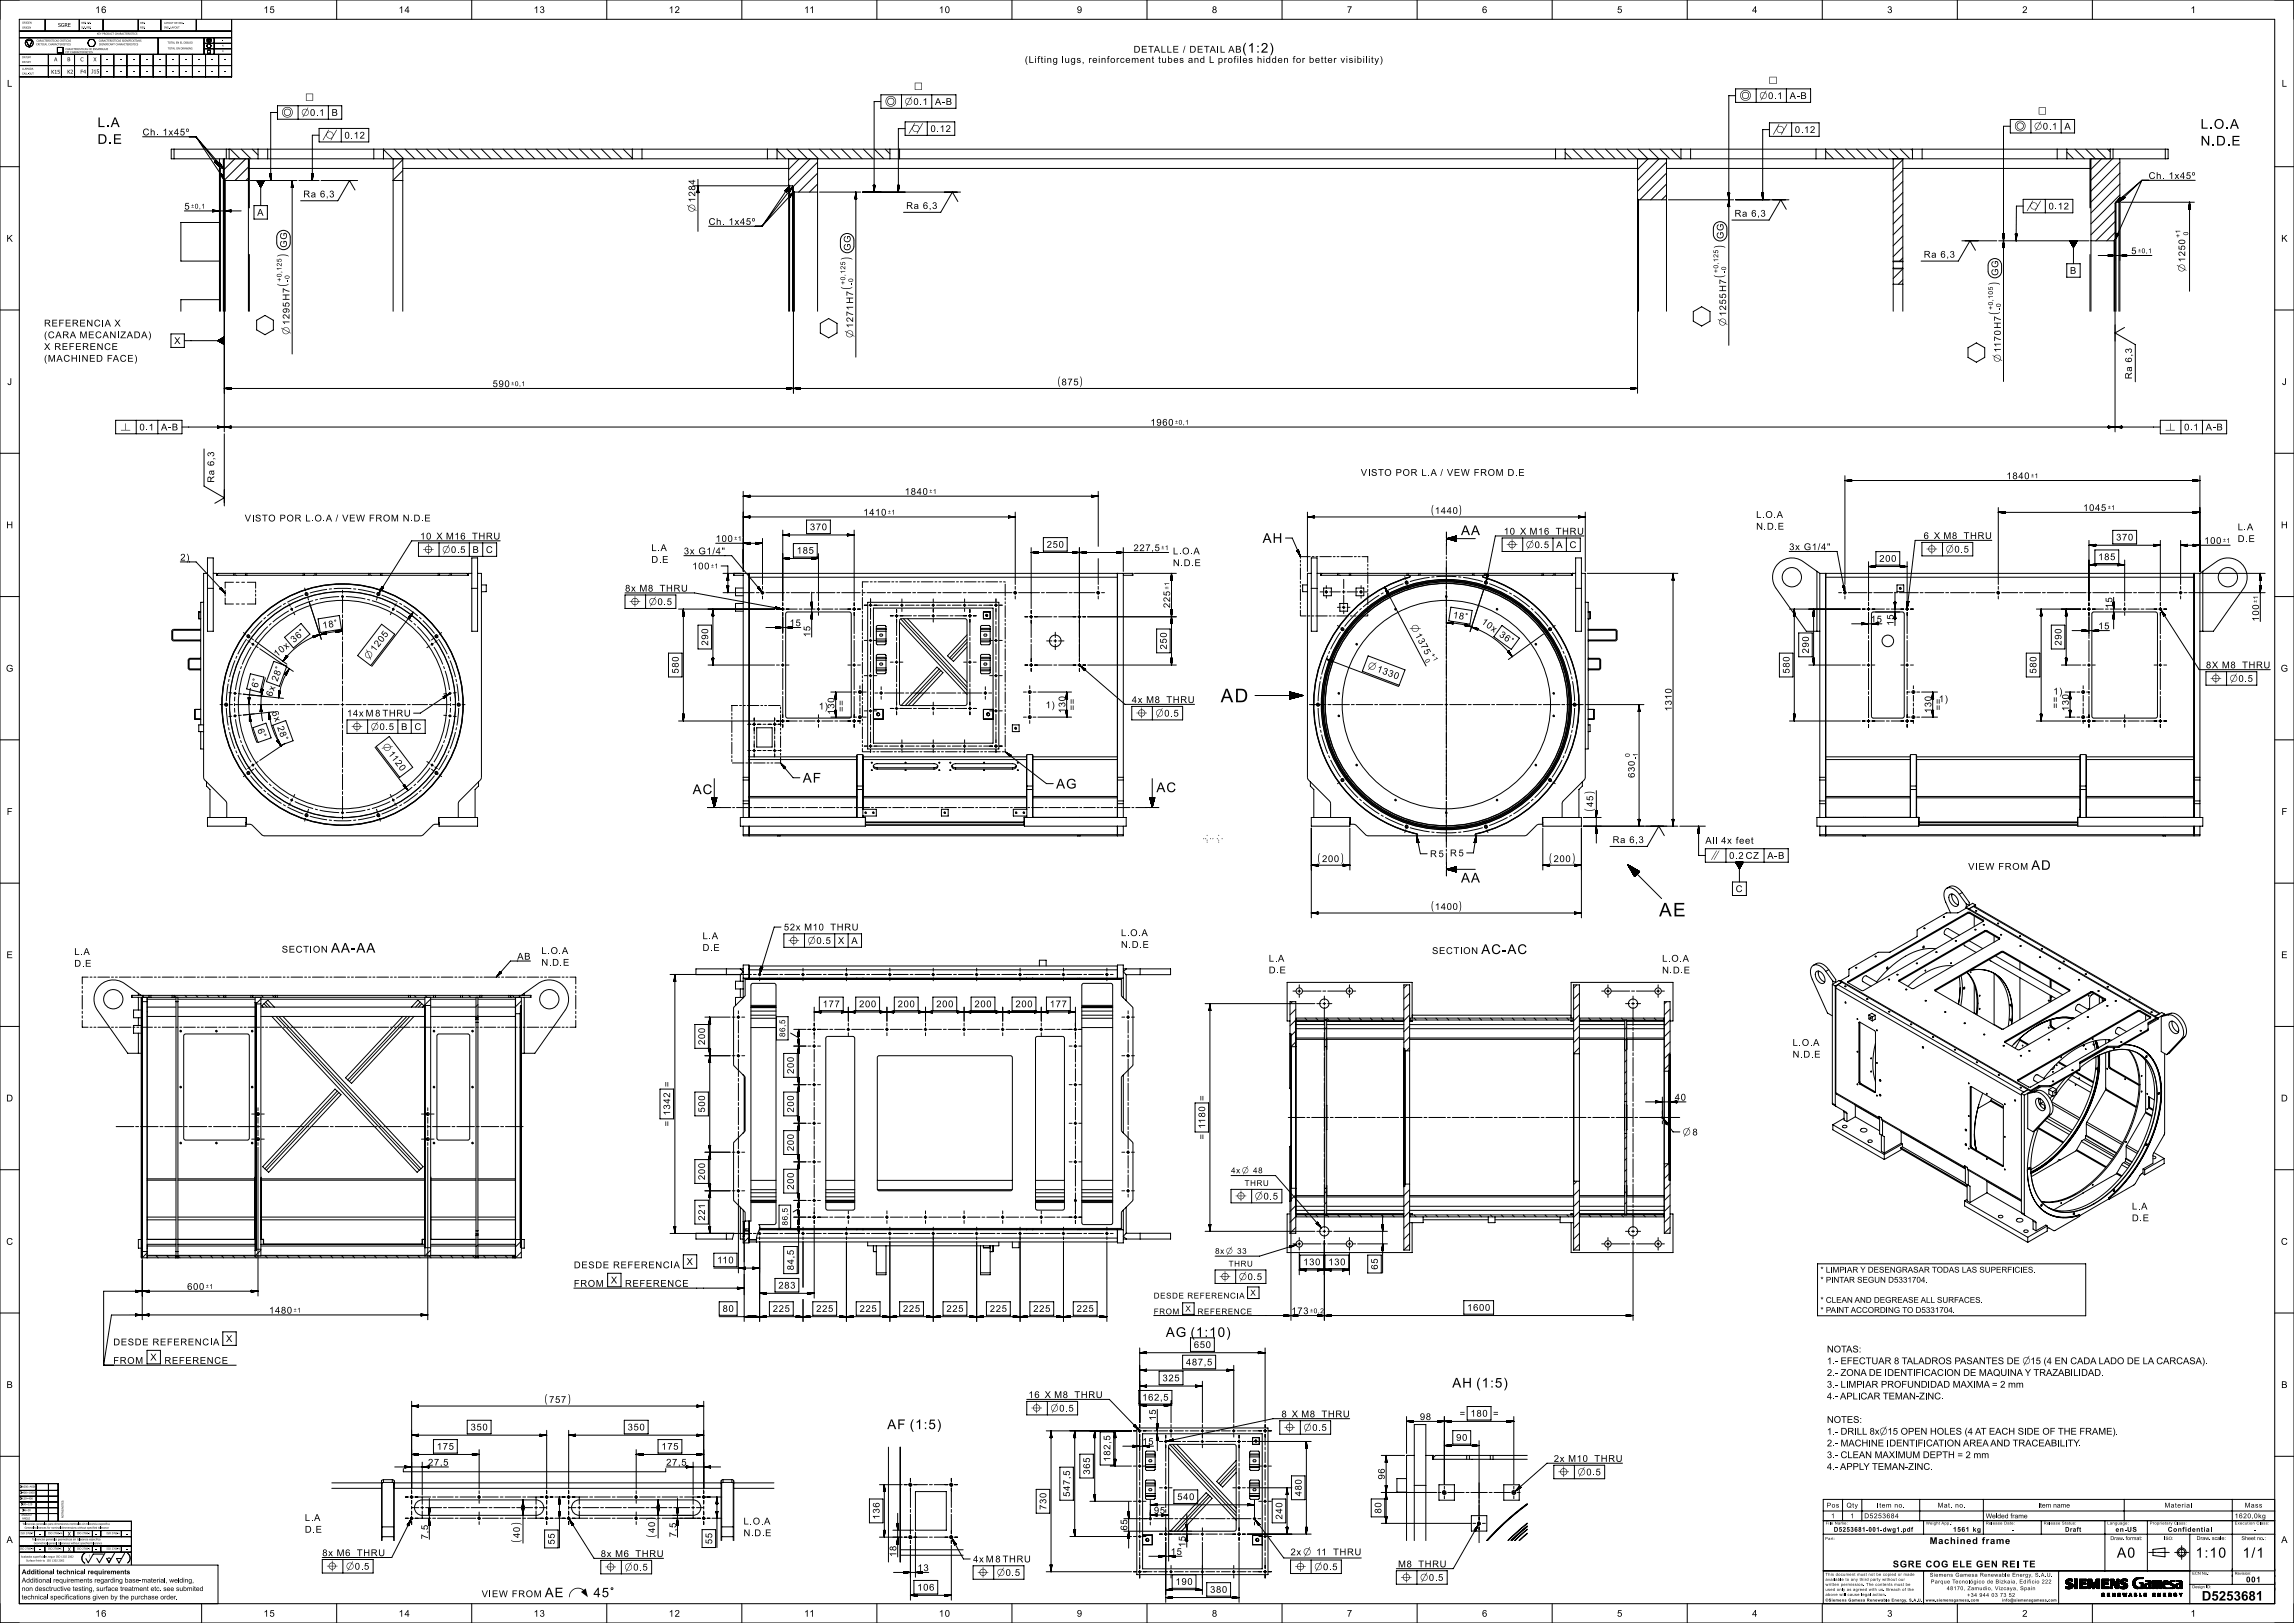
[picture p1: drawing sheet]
<svg xmlns="http://www.w3.org/2000/svg" width="1189mm" height="841mm" viewBox="0 0 1189 841" stroke-linecap="round" stroke-linejoin="round" font-family="sans-serif">
<defs><g id="words">
<g font-size="9.8">
<text x="633" y="364">AD</text>
<text x="860" y="475">AE</text>
</g>
<text font-size="7.5" x="1162" y="807">1/1</text>
<g font-size="7.4">
<text x="1097" y="807">A0</text>
<text x="1138" y="807">1:10</text>
</g>
<g font-size="7.1">
<text x="1141" y="67">L.O.A</text>
<text x="359" y="411">AC</text>
<text x="547" y="409">AG</text>
<text x="599" y="410">AC</text>
<text x="768" y="494">AC-AC</text>
<text x="604" y="693">AG (1:10)</text>
</g>
<g font-size="7">
<text x="644" y="27">(1:2)</text>
<text x="51" y="66">L.A</text>
<text x="51" y="75">D.E</text>
<text x="1141" y="75">N.D.E</text>
<text x="654" y="281">AH</text>
<text x="757" y="277">AA</text>
<text x="416" y="406">AF</text>
<text x="757" y="457">AA</text>
<text x="172" y="494">AA-AA</text>
<text x="753" y="719">AH (1:5)</text>
<text x="460" y="741">AF (1:5)</text>
</g>
<text font-size="6.9" x="1141" y="829">D5253681</text>
<g font-size="6.8">
<text x="1053" y="451">AD</text>
<text x="282" y="828">AE</text>
</g>
<g font-size="5.7">
<text x="902" y="51">⌾</text>
<text x="459" y="54">⌾</text>
<text x="146" y="60">⌾</text>
<text x="167" y="72">⌭</text>
<text x="471" y="68">⌭</text>
<text x="919" y="69">⌭</text>
<text x="1044" y="67">⌾</text>
<text x="1050" y="109">⌭</text>
<text x="219" y="287">⌖</text>
<text x="781" y="284">⌖</text>
<text x="998" y="286">⌖</text>
<text x="326" y="314">⌖</text>
<text x="1146" y="353">⌖</text>
<text x="589" y="371">⌖</text>
<text x="182" y="378">⌖</text>
<text x="409" y="489">⌖</text>
<text x="640" y="622">⌖</text>
<text x="632" y="663">⌖</text>
<text x="535" y="731">⌖</text>
<text x="666" y="741">⌖</text>
<text x="808" y="765">⌖</text>
<text x="169" y="813">⌖</text>
<text x="314" y="814">⌖</text>
<text x="671" y="814">⌖</text>
<text x="507" y="817">⌖</text>
<text x="726" y="819">⌖</text>
</g>
<g font-size="5.4">
<text x="912" y="51">⌀0.1</text>
<text x="469" y="54">⌀0.1</text>
<text x="156" y="60">⌀0.1</text>
<text x="1054" y="67">⌀0.1</text>
<text x="360" y="110" transform="rotate(-90 360 110)">⌀ 1284</text>
<text x="1133" y="141" transform="rotate(-90 1133 141)">⌀ 1250</text>
<text x="229" y="287">⌀0.5</text>
<text x="791" y="284">⌀0.5</text>
<text x="1008" y="286">⌀0.5</text>
<text x="336" y="314">⌀0.5</text>
<text x="731" y="325" transform="rotate(62 731 325)">⌀ 1375</text>
<text x="191" y="342" transform="rotate(-53 191 342)">⌀ 1205</text>
<text x="709" y="346" transform="rotate(21 709 346)">⌀ 1330</text>
<text x="1156" y="353">⌀0.5</text>
<text x="599" y="371">⌀0.5</text>
<text x="192" y="378">⌀0.5</text>
<text x="198" y="387" transform="rotate(53 198 387)">⌀ 1120</text>
<text x="419" y="489">⌀0.5</text>
<text x="872" y="588">⌀ 8</text>
<text x="650" y="622">⌀0.5</text>
<text x="642" y="663">⌀0.5</text>
<text x="1048" y="707">⌀1</text>
<text x="545" y="731">⌀0.5</text>
<text x="676" y="741">⌀0.5</text>
<text x="974" y="743">⌀1</text>
<text x="818" y="765">⌀0.5</text>
<text x="179" y="813">⌀0.5</text>
<text x="324" y="814">⌀0.5</text>
<text x="681" y="814">⌀0.5</text>
<text x="517" y="817">⌀0.5</text>
<text x="736" y="819">⌀0.5</text>
</g>
<text font-size="5.3" x="887" y="445">∥</text>
<g font-size="5">
<text x="588" y="27">DETALLE / DETAIL AB</text>
<text x="531" y="33">(Lifting lugs, reinforcement tubes and L profiles hidden for better visibility)</text>
<text x="74" y="70">C</text>
<text x="74" y="70">h</text>
<text x="74" y="70">.</text>
<text x="74" y="70">1</text>
<text x="74" y="70">x</text>
<text x="74" y="70">4</text>
<text x="74" y="70">5</text>
<text x="74" y="70">º</text>
<text x="1114" y="93">C</text>
<text x="1114" y="93">.</text>
<text x="1114" y="93">1</text>
<text x="1114" y="93">x</text>
<text x="1114" y="93">4</text>
<text x="1114" y="93">5</text>
<text x="1114" y="93">º</text>
<text x="367" y="117">C</text>
<text x="367" y="117">h</text>
<text x="367" y="117">.</text>
<text x="367" y="117">1</text>
<text x="367" y="117">x</text>
<text x="367" y="117">4</text>
<text x="367" y="117">5</text>
<text x="367" y="117">º</text>
<text x="893" y="124" transform="rotate(-90 893 124)">GG</text>
<text x="149" y="128" transform="rotate(-90 149 128)">GG</text>
<text x="441" y="130" transform="rotate(-90 441 130)">GG</text>
<text x="1036" y="143" transform="rotate(-90 1036 143)">GG</text>
<text x="23" y="169">R</text>
<text x="23" y="169">E</text>
<text x="23" y="169">F</text>
<text x="23" y="169">N</text>
<text x="23" y="169">I</text>
<text x="23" y="169">A</text>
<text x="23" y="169">X</text>
<text x="23" y="175">(</text>
<text x="23" y="175">A</text>
<text x="23" y="175">R</text>
<text x="23" y="175">M</text>
<text x="23" y="175">E</text>
<text x="23" y="175">N</text>
<text x="23" y="175">I</text>
<text x="23" y="175">Z</text>
<text x="23" y="175">D</text>
<text x="23" y="175">)</text>
<text x="23" y="181">X</text>
<text x="23" y="181">R</text>
<text x="23" y="181">E</text>
<text x="23" y="181">F</text>
<text x="23" y="181">N</text>
<text x="23" y="181">C</text>
<text x="23" y="187">(</text>
<text x="23" y="187">M</text>
<text x="23" y="187">A</text>
<text x="23" y="187">C</text>
<text x="23" y="187">H</text>
<text x="23" y="187">I</text>
<text x="23" y="187">N</text>
<text x="23" y="187">E</text>
<text x="23" y="187">D</text>
<text x="23" y="187">F</text>
<text x="23" y="187">)</text>
<text x="705" y="247">VISTO POR L.A / VEW FROM D.E</text>
<text x="910" y="268">L.O.A</text>
<text x="127" y="270">VISTO POR L.O.A / VEW FROM N.D.E</text>
<text x="354" y="287">3x G1/4&quot;</text>
<text x="608" y="287">L.O.A</text>
<text x="927" y="285">3x G1/4&quot;</text>
<text x="93" y="290">2)</text>
<text x="1064" y="360">1)</text>
<text x="1005" y="364">1)</text>
<text x="424" y="368">1)</text>
<text x="542" y="367">1)</text>
<text x="884" y="437">All 4x feet</text>
<text x="1020" y="451">VIEW FROM</text>
<text x="581" y="485">L.O.A</text>
<text x="146" y="494">SECTION</text>
<text x="281" y="494">L.O.A</text>
<text x="742" y="494">SECTION</text>
<text x="861" y="498">L.O.A</text>
<text x="929" y="542">L.O.A</text>
<text x="297" y="657">DESDE REFERENCIA</text>
<text x="297" y="667">FROM</text>
<text x="324" y="667">REFERENCE</text>
<text x="59" y="697">D</text>
<text x="59" y="697">E</text>
<text x="59" y="697">S</text>
<text x="59" y="697">R</text>
<text x="59" y="697">F</text>
<text x="59" y="697">N</text>
<text x="59" y="697">C</text>
<text x="59" y="697">I</text>
<text x="59" y="697">A</text>
<text x="59" y="707">FROM</text>
<text x="85" y="707">REFERENCE</text>
<text x="385" y="790">L.O.A</text>
<text x="1000" y="800">Machined frame</text>
<text x="981" y="812">SGRE COG ELE GEN REI TE</text>
<text x="250" y="828">VIEW FROM</text>
</g>
<g font-size="4.9">
<text x="49" y="7">16</text>
<text x="137" y="7">15</text>
<text x="207" y="7">14</text>
<text x="277" y="7">13</text>
<text x="347" y="7">12</text>
<text x="417" y="7">11</text>
<text x="487" y="7">10</text>
<text x="558" y="7">9</text>
<text x="628" y="7">8</text>
<text x="698" y="7">7</text>
<text x="768" y="7">6</text>
<text x="838" y="7">5</text>
<text x="908" y="7">4</text>
<text x="978" y="7">3</text>
<text x="1048" y="7">2</text>
<text x="1135" y="7">1</text>
<text x="4" y="45">L</text>
<text x="1183" y="45">L</text>
<text x="928" y="51">A-B</text>
<text x="485" y="54">A-B</text>
<text x="172" y="60">B</text>
<text x="179" y="72">0.12</text>
<text x="482" y="68">0.12</text>
<text x="930" y="69">0.12</text>
<text x="1070" y="67">A</text>
<text x="157" y="102">Ra 6,3</text>
<text x="96" y="109">5</text>
<text x="133" y="112">A</text>
<text x="470" y="108">Ra 6,3</text>
<text x="899" y="112">Ra 6,3</text>
<text x="1062" y="109">0.12</text>
<text x="3" y="125">K</text>
<text x="1182" y="125">K</text>
<text x="1105" y="132">5</text>
<text x="997" y="134">Ra 6,3</text>
<text x="1073" y="142">B</text>
<text x="90" y="178">X</text>
<text x="1105" y="196" transform="rotate(-90 1105 196)">Ra 6,3</text>
<text x="4" y="199">J</text>
<text x="255" y="201">590</text>
<text x="550" y="200">875</text>
<text x="1183" y="199">J</text>
<text x="596" y="221">1960</text>
<text x="72" y="223">0.1</text>
<text x="83" y="223">A-B</text>
<text x="1132" y="223">0.1</text>
<text x="1143" y="223">A-B</text>
<text x="111" y="250" transform="rotate(-90 111 250)">Ra 6,3</text>
<text x="1040" y="248">1840</text>
<text x="469" y="256">1840</text>
<text x="447" y="267">1410</text>
<text x="744" y="266">1440</text>
<text x="1080" y="265">1045</text>
<text x="3" y="274">H</text>
<text x="420" y="275">370</text>
<text x="910" y="274">N.D.E</text>
<text x="1160" y="275">L.A</text>
<text x="1182" y="274">H</text>
<text x="218" y="280">10 X M16 THRU</text>
<text x="371" y="281">100</text>
<text x="779" y="277">10 X M16 THRU</text>
<text x="997" y="279">6 X M8 THRU</text>
<text x="1097" y="280">370</text>
<text x="1142" y="282">100</text>
<text x="1160" y="281">D.E</text>
<text x="245" y="287">B</text>
<text x="252" y="287">C</text>
<text x="338" y="286">L.A</text>
<text x="413" y="287">185</text>
<text x="543" y="284">250</text>
<text x="588" y="286">227,5</text>
<text x="807" y="284">A</text>
<text x="814" y="284">C</text>
<text x="338" y="292">D.E</text>
<text x="608" y="293">N.D.E</text>
<text x="974" y="291">200</text>
<text x="1088" y="290">185</text>
<text x="359" y="295">100</text>
<text x="324" y="307">8x M8 THRU</text>
<text x="607" y="315" transform="rotate(-90 607 315)">225</text>
<text x="1095" y="315" transform="rotate(-90 1095 315)">15</text>
<text x="753" y="320" transform="rotate(9 753 320)">18°</text>
<text x="768" y="323" transform="rotate(36 768 323)">10x 36°</text>
<text x="970" y="323">15</text>
<text x="1171" y="322" transform="rotate(-90 1171 322)">100</text>
<text x="167" y="326" transform="rotate(-9 167 326)">18°</text>
<text x="409" y="324">15</text>
<text x="981" y="324" transform="rotate(-90 981 324)">15</text>
<text x="1088" y="326">15</text>
<text x="367" y="335" transform="rotate(-90 367 335)">290</text>
<text x="420" y="330" transform="rotate(-90 420 330)">15</text>
<text x="1068" y="335" transform="rotate(-90 1068 335)">290</text>
<text x="144" y="341" transform="rotate(-40 144 341)">10x 36°</text>
<text x="605" y="337" transform="rotate(-90 605 337)">250</text>
<text x="938" y="339" transform="rotate(-90 938 339)">290</text>
<text x="1143" y="346">8X M8 THRU</text>
<text x="3" y="348">G</text>
<text x="352" y="349" transform="rotate(-90 352 349)">580</text>
<text x="928" y="349" transform="rotate(-90 928 349)">580</text>
<text x="1055" y="349" transform="rotate(-90 1055 349)">580</text>
<text x="1182" y="348">G</text>
<text x="134" y="357" transform="rotate(-76 134 357)">6°</text>
<text x="141" y="361" transform="rotate(-70 141 361)">6x 28°</text>
<text x="587" y="364">4x M8 THRU</text>
<text x="141" y="369" transform="rotate(70 141 369)">6x 28°</text>
<text x="180" y="371">14x M 8 THRU</text>
<text x="432" y="370" transform="rotate(-90 432 370)">130</text>
<text x="438" y="369" transform="rotate(-90 438 369)">==</text>
<text x="552" y="370" transform="rotate(-90 552 370)">130</text>
<text x="557" y="368" transform="rotate(-90 557 368)">==</text>
<text x="866" y="369" transform="rotate(-90 866 369)">1310</text>
<text x="1001" y="370" transform="rotate(-90 1001 370)">130</text>
<text x="1006" y="368" transform="rotate(-90 1006 368)">==</text>
<text x="1067" y="367" transform="rotate(-90 1067 367)">==</text>
<text x="1072" y="369" transform="rotate(-90 1072 369)">130</text>
<text x="133" y="378" transform="rotate(71 133 378)">6°</text>
<text x="208" y="378">B</text>
<text x="215" y="378">C</text>
<text x="847" y="403" transform="rotate(-90 847 403)">630</text>
<text x="826" y="418" transform="rotate(-90 826 418)">45</text>
<text x="4" y="422">F</text>
<text x="1183" y="422">F</text>
<text x="836" y="437">Ra 6,3</text>
<text x="752" y="444">R 5</text>
<text x="685" y="447">200</text>
<text x="741" y="444">R 5</text>
<text x="805" y="447">200</text>
<text x="896" y="445">0.2 CZ</text>
<text x="916" y="445">A-B</text>
<text x="900" y="462">C</text>
<text x="744" y="471">1400</text>
<text x="406" y="482">52x M10 THRU</text>
<text x="364" y="487">L.A</text>
<text x="434" y="489">X</text>
<text x="441" y="489">A</text>
<text x="581" y="491">N.D.E</text>
<text x="3" y="497">E</text>
<text x="38" y="495">L.A</text>
<text x="268" y="497">AB</text>
<text x="364" y="493">D.E</text>
<text x="1182" y="497">E</text>
<text x="38" y="501">D.E</text>
<text x="281" y="500">N.D.E</text>
<text x="658" y="498">L.A</text>
<text x="658" y="504">D.E</text>
<text x="861" y="504">N.D.E</text>
<text x="426" y="522">177</text>
<text x="445" y="522">200</text>
<text x="465" y="522">200</text>
<text x="485" y="522">200</text>
<text x="505" y="522">200</text>
<text x="526" y="522">200</text>
<text x="544" y="522">177</text>
<text x="365" y="541" transform="rotate(-90 365 541)">200</text>
<text x="929" y="548">N.D.E</text>
<text x="411" y="556" transform="rotate(-90 411 556)">200</text>
<text x="347" y="563" transform="rotate(-90 347 563)">=</text>
<text x="3" y="571">D</text>
<text x="625" y="570" transform="rotate(-90 625 570)">=</text>
<text x="868" y="570">40</text>
<text x="1182" y="571">D</text>
<text x="347" y="578" transform="rotate(-90 347 578)">1342</text>
<text x="365" y="576" transform="rotate(-90 365 576)">500</text>
<text x="411" y="576" transform="rotate(-90 411 576)">200</text>
<text x="347" y="584" transform="rotate(-90 347 584)">=</text>
<text x="625" y="585" transform="rotate(-90 625 585)">1180</text>
<text x="625" y="590" transform="rotate(-90 625 590)">=</text>
<text x="411" y="596" transform="rotate(-90 411 596)">200</text>
<text x="365" y="611" transform="rotate(-90 365 611)">200</text>
<text x="411" y="616" transform="rotate(-90 411 616)">200</text>
<text x="1105" y="627">L.A</text>
<text x="365" y="633" transform="rotate(-90 365 633)">221</text>
<text x="1105" y="633">D.E</text>
<text x="3" y="645">C</text>
<text x="1182" y="645">C</text>
<text x="356" y="655">X</text>
<text x="372" y="655">110</text>
<text x="411" y="658" transform="rotate(-90 411 658)">84,5</text>
<text x="675" y="656">130</text>
<text x="688" y="656">130</text>
<text x="714" y="658" transform="rotate(-90 714 658)">65</text>
<text x="317" y="665">X</text>
<text x="97" y="668">600</text>
<text x="403" y="668">283</text>
<text x="139" y="681">1480</text>
<text x="375" y="680">80</text>
<text x="401" y="680">225</text>
<text x="423" y="680">225</text>
<text x="446" y="680">225</text>
<text x="468" y="680">225</text>
<text x="491" y="680">225</text>
<text x="513" y="680">225</text>
<text x="536" y="680">225</text>
<text x="558" y="680">225</text>
<text x="669" y="681">173</text>
<text x="760" y="679">1600</text>
<text x="117" y="695">X</text>
<text x="619" y="699">650</text>
<text x="947" y="701">NOTAS:</text>
<text x="78" y="705">X</text>
<text x="615" y="708">487,5</text>
<text x="947" y="707">1</text>
<text x="947" y="707">.</text>
<text x="947" y="707">-</text>
<text x="947" y="707">E</text>
<text x="947" y="707">F</text>
<text x="947" y="707">C</text>
<text x="947" y="707">T</text>
<text x="947" y="707">U</text>
<text x="947" y="707">R</text>
<text x="947" y="707">8</text>
<text x="947" y="707">L</text>
<text x="947" y="707">O</text>
<text x="947" y="707">S</text>
<text x="947" y="707">P</text>
<text x="947" y="707">N</text>
<text x="1052" y="707">5</text>
<text x="1052" y="707">(</text>
<text x="1052" y="707">4</text>
<text x="1052" y="707">E</text>
<text x="1052" y="707">C</text>
<text x="1052" y="707">A</text>
<text x="1052" y="707">D</text>
<text x="1052" y="707">L</text>
<text x="1052" y="707">O</text>
<text x="1052" y="707">R</text>
<text x="1052" y="707">S</text>
<text x="1052" y="707">)</text>
<text x="1052" y="707">.</text>
<text x="947" y="713">2</text>
<text x="947" y="713">.</text>
<text x="947" y="713">-</text>
<text x="947" y="713">Z</text>
<text x="947" y="713">O</text>
<text x="947" y="713">N</text>
<text x="947" y="713">D</text>
<text x="947" y="713">E</text>
<text x="947" y="713">I</text>
<text x="947" y="713">T</text>
<text x="947" y="713">F</text>
<text x="947" y="713">C</text>
<text x="947" y="713">Q</text>
<text x="947" y="713">U</text>
<text x="947" y="713">Y</text>
<text x="947" y="713">R</text>
<text x="947" y="713">B</text>
<text x="947" y="713">L</text>
<text x="3" y="719">B</text>
<text x="603" y="716">325</text>
<text x="947" y="719">3.- LIMPIAR PROFUNDIDAD MAXIMA = 2 mm</text>
<text x="1182" y="719">B</text>
<text x="533" y="724">16 X M8 THRU</text>
<text x="592" y="726">162,5</text>
<text x="947" y="725">4</text>
<text x="947" y="725">-</text>
<text x="947" y="725">A</text>
<text x="947" y="725">P</text>
<text x="947" y="725">L</text>
<text x="947" y="725">I</text>
<text x="947" y="725">C</text>
<text x="947" y="725">T</text>
<text x="947" y="725">M</text>
<text x="947" y="725">N</text>
<text x="947" y="725">Z</text>
<text x="285" y="727">757</text>
<text x="599" y="736" transform="rotate(-90 599 736)">15</text>
<text x="664" y="734">8 X M8 THRU</text>
<text x="736" y="736">98</text>
<text x="757" y="734">=</text>
<text x="762" y="734">180</text>
<text x="774" y="734">=</text>
<text x="947" y="737">N</text>
<text x="947" y="737">O</text>
<text x="947" y="737">E</text>
<text x="947" y="737">S</text>
<text x="947" y="737">:</text>
<text x="244" y="741">350</text>
<text x="325" y="741">350</text>
<text x="947" y="743">1</text>
<text x="947" y="743">-</text>
<text x="947" y="743">R</text>
<text x="947" y="743">L</text>
<text x="947" y="743">8</text>
<text x="947" y="743">x</text>
<text x="978" y="743">5</text>
<text x="978" y="743">O</text>
<text x="978" y="743">P</text>
<text x="978" y="743">E</text>
<text x="978" y="743">N</text>
<text x="978" y="743">H</text>
<text x="978" y="743">L</text>
<text x="978" y="743">S</text>
<text x="978" y="743">(</text>
<text x="978" y="743">4</text>
<text x="978" y="743">A</text>
<text x="978" y="743">T</text>
<text x="978" y="743">C</text>
<text x="978" y="743">I</text>
<text x="978" y="743">D</text>
<text x="978" y="743">F</text>
<text x="978" y="743">R</text>
<text x="978" y="743">M</text>
<text x="978" y="743">)</text>
<text x="978" y="743">.</text>
<text x="592" y="749">15</text>
<text x="755" y="747">90</text>
<text x="947" y="749">2</text>
<text x="947" y="749">.</text>
<text x="947" y="749">M</text>
<text x="947" y="749">C</text>
<text x="947" y="749">H</text>
<text x="947" y="749">I</text>
<text x="947" y="749">E</text>
<text x="947" y="749">D</text>
<text x="947" y="749">T</text>
<text x="947" y="749">F</text>
<text x="947" y="749">O</text>
<text x="947" y="749">R</text>
<text x="947" y="749">B</text>
<text x="947" y="749">L</text>
<text x="947" y="749">Y</text>
<text x="226" y="751">175</text>
<text x="343" y="751">175</text>
<text x="947" y="756">3.- CLEAN MAXIMUM DEPTH = 2 mm</text>
<text x="222" y="759">27,5</text>
<text x="345" y="759">27,5</text>
<text x="575" y="757" transform="rotate(-90 575 757)">182,5</text>
<text x="805" y="758">2x M10 THRU</text>
<text x="947" y="762">4</text>
<text x="947" y="762">.</text>
<text x="947" y="762">A</text>
<text x="947" y="762">P</text>
<text x="947" y="762">L</text>
<text x="947" y="762">T</text>
<text x="947" y="762">M</text>
<text x="947" y="762">N</text>
<text x="947" y="762">Z</text>
<text x="947" y="762">C</text>
<text x="565" y="764" transform="rotate(-90 565 764)">365</text>
<text x="718" y="767" transform="rotate(-90 718 767)">96</text>
<text x="555" y="776" transform="rotate(-90 555 776)">547,5</text>
<text x="610" y="777">540</text>
<text x="675" y="775" transform="rotate(-90 675 775)">480</text>
<text x="542" y="782" transform="rotate(-90 542 782)">730</text>
<text x="598" y="784">95</text>
<text x="716" y="784" transform="rotate(-90 716 784)">80</text>
<text x="158" y="788">L.A</text>
<text x="456" y="787" transform="rotate(-90 456 787)">136</text>
<text x="665" y="787" transform="rotate(-90 665 787)">240</text>
<text x="158" y="794">D.E</text>
<text x="222" y="798" transform="rotate(-90 222 798)">7,5</text>
<text x="269" y="797" transform="rotate(-90 269 797)">40</text>
<text x="340" y="794" transform="rotate(-90 340 794)">40</text>
<text x="350" y="797" transform="rotate(-90 350 797)">7,5</text>
<text x="385" y="796">N.D.E</text>
<text x="584" y="793" transform="rotate(-90 584 793)">65</text>
<text x="3" y="800">A</text>
<text x="288" y="800" transform="rotate(-90 288 800)">55</text>
<text x="369" y="800" transform="rotate(-90 369 800)">55</text>
<text x="614" y="802" transform="rotate(-90 614 802)">15</text>
<text x="1182" y="800">A</text>
<text x="167" y="806">8x M6 THRU</text>
<text x="311" y="807">8x M6 THRU</text>
<text x="465" y="807" transform="rotate(-90 465 807)">18</text>
<text x="504" y="810">4x M 8 THRU</text>
<text x="607" y="806">15</text>
<text x="669" y="806">2x ⌀ 11 THRU</text>
<text x="476" y="814">13</text>
<text x="725" y="812">M8 THRU</text>
<text x="609" y="821">190</text>
<text x="475" y="824">106</text>
<text x="627" y="825">380</text>
<text x="49" y="838">16</text>
<text x="137" y="838">15</text>
<text x="207" y="838">14</text>
<text x="277" y="838">13</text>
<text x="347" y="838">12</text>
<text x="417" y="838">11</text>
<text x="487" y="838">10</text>
<text x="558" y="838">9</text>
<text x="628" y="838">8</text>
<text x="698" y="838">7</text>
<text x="768" y="838">6</text>
<text x="838" y="838">5</text>
<text x="908" y="838">4</text>
<text x="978" y="838">3</text>
<text x="1048" y="838">2</text>
<text x="1135" y="838">1</text>
</g>
<g font-size="4.6">
<text x="474" y="47">◻</text>
<text x="917" y="43">◻</text>
<text x="158" y="52">◻</text>
<text x="1057" y="59">◻</text>
</g>
<g font-size="4.5">
<text x="63" y="223">⟂</text>
<text x="1122" y="223">⟂</text>
</g>
<g font-size="4.3">
<text x="598" y="673">DESDE REFERENCIA</text>
<text x="598" y="681">FROM</text>
<text x="621" y="681">REFERENCE</text>
</g>
<g font-size="4.2">
<text x="407" y="537" transform="rotate(-90 407 537)">86,5</text>
<text x="638" y="608">4x ⌀ 48</text>
<text x="645" y="615">THRU</text>
<text x="408" y="635" transform="rotate(-90 408 635)">86,5</text>
<text x="630" y="650">8x ⌀ 33</text>
<text x="637" y="656">THRU</text>
<text x="944" y="659">* LIMPIAR Y DESENGRASAR TODAS LAS SUPERFICIES.</text>
<text x="944" y="665">* PINTAR SEGUN D5331704.</text>
<text x="648" y="671">X</text>
<text x="944" y="675">* CLEAN AND DEGREASE ALL SURFACES.</text>
<text x="614" y="680">X</text>
<text x="944" y="680">* PAINT ACCORDING TO D5331704.</text>
<text x="1164" y="820">001</text>
</g>
<g font-size="3.6">
<text x="957" y="781">Qty</text>
<text x="950" y="794">D5253681-001-dwg1.pdf</text>
<text x="1070" y="794">Draft</text>
<text x="1096" y="794">en-US</text>
<text x="1124" y="794">Confidential</text>
</g>
<g font-size="3.5">
<text x="1130" y="123" transform="rotate(-90 1130 123)">+1</text>
<text x="1134" y="122" transform="rotate(-90 1134 122)">0</text>
<text x="891" y="141" transform="rotate(-90 891 141)">+0,125</text>
<text x="895" y="141" transform="rotate(-90 895 141)">-0</text>
<text x="146" y="146" transform="rotate(-90 146 146)">+0,125</text>
<text x="150" y="146" transform="rotate(-90 150 146)">-0</text>
<text x="438" y="148" transform="rotate(-90 438 148)">+0,125</text>
<text x="442" y="148" transform="rotate(-90 442 148)">-0</text>
<text x="1033" y="161" transform="rotate(-90 1033 161)">+0,105</text>
<text x="1037" y="161" transform="rotate(-90 1037 161)">-0</text>
<text x="738" y="342" transform="rotate(62 738 342)">0</text>
<text x="741" y="339" transform="rotate(62 741 339)">+1</text>
<text x="845" y="392" transform="rotate(-90 845 392)">0</text>
<text x="849" y="393" transform="rotate(-90 849 393)">-1</text>
<text x="947" y="781">Pos</text>
<text x="973" y="781">Item no.</text>
<text x="1004" y="781">Mat. no.</text>
<text x="1056" y="781">Item name</text>
<text x="1122" y="781">Material</text>
<text x="1163" y="781">Mass</text>
<text x="949" y="787">1</text>
<text x="959" y="787">1</text>
<text x="966" y="787">D5253684</text>
<text x="1029" y="787">Welded frame</text>
<text x="1158" y="787">1620,0kg</text>
<text x="1012" y="794">1561 kg</text>
<text x="1042" y="794">-</text>
<text x="1168" y="794">-</text>
<text x="11" y="816">Additional technical requirements</text>
<text x="11" y="820">Additional requirements regarding base-material, welding,</text>
<text x="11" y="824">non desctructive testing, surface treatment etc. see submited</text>
<text x="11" y="829">technical specifications given by the purchase order.</text>
</g>
<g font-size="3.1">
<text x="99" y="108">±0,1</text>
<text x="1108" y="131">±0,1</text>
<text x="265" y="200">±0,1</text>
<text x="609" y="220">±0,1</text>
<text x="1053" y="248">±1</text>
<text x="482" y="256">±1</text>
<text x="460" y="267">±1</text>
<text x="1092" y="264">±1</text>
<text x="381" y="280">±1</text>
<text x="1152" y="281">±1</text>
<text x="602" y="285">±1</text>
<text x="368" y="295">±1</text>
<text x="606" y="305" transform="rotate(-90 606 305)">±1</text>
<text x="1170" y="312" transform="rotate(-90 1170 312)">±1</text>
<text x="107" y="668">±1</text>
<text x="152" y="680">±1</text>
<text x="679" y="680">±0,2</text>
</g>
<g font-size="2.8">
<text x="30" y="14">SGRE</text>
<text x="28" y="32">A</text>
<text x="35" y="32">B</text>
<text x="55" y="32">-</text>
<text x="62" y="32">-</text>
<text x="69" y="32">-</text>
<text x="76" y="32">-</text>
<text x="82" y="32">-</text>
<text x="89" y="32">-</text>
<text x="96" y="32">-</text>
<text x="103" y="32">-</text>
<text x="110" y="32">-</text>
<text x="116" y="32">-</text>
<text x="27" y="38">K15</text>
<text x="35" y="38">K2</text>
<text x="42" y="38">F4</text>
<text x="55" y="38">-</text>
<text x="62" y="38">-</text>
<text x="69" y="38">-</text>
<text x="76" y="38">-</text>
<text x="82" y="38">-</text>
<text x="89" y="38">-</text>
<text x="96" y="38">-</text>
<text x="103" y="38">-</text>
<text x="110" y="38">-</text>
<text x="116" y="38">-</text>
<text x="20" y="796">-</text>
<text x="49" y="796">-</text>
<text x="65" y="796">-</text>
<text x="1138" y="798">Draw. scale:</text>
<text x="20" y="804">-</text>
<text x="49" y="804">-</text>
<text x="65" y="804">-</text>
<text x="1094" y="798">Draw. format:</text>
<text x="1162" y="798">Sheet no.:</text>
<text x="1000" y="817">Siemens Gamesa Renewable Energy, S.A.U.</text>
<text x="1001" y="821">Parque Tecnológico de Bizkaia, Edificio 222</text>
<text x="1009" y="824">48170, Zamudio, Vizcaya, Spain</text>
<text x="1020" y="827">+34 944 03 73 52</text>
</g>
<g font-size="2.7">
<text x="42" y="32">C</text>
<text x="48" y="32">X</text>
<text x="47" y="38">J15</text>
<text x="35" y="796">X</text>
<text x="35" y="804">X</text>
</g>
<text font-size="2.4" x="1122" y="798">ISO:</text>
<g font-size="2.1">
<text x="946" y="790">File Name:</text>
<text x="998" y="790">Weight App.:</text>
<text x="1029" y="790">Release Date:</text>
<text x="1059" y="790">Release Status:</text>
<text x="1092" y="790">Language:</text>
<text x="1114" y="790">Proprietary Class:</text>
<text x="1158" y="790">Execution Class:</text>
<text x="946" y="798">Part:</text>
<text x="1136" y="816">ECN No.:</text>
<text x="946" y="817">This document must not be copied or made</text>
<text x="946" y="819">available to any third party without our</text>
<text x="946" y="822">written permission. The contents must be</text>
<text x="1158" y="816">Revision:</text>
<text x="946" y="824">used only as agreed with us. Breach of the</text>
<text x="946" y="827">above will cause legal action.</text>
<text x="1136" y="823">Design ID:</text>
<text x="946" y="830">©Siemens Gamesa Renewable Energy, S.A.U.</text>
<text x="998" y="830">www.siemensgamesa.com</text>
<text x="1037" y="830">info@siemensgamesa.com</text>
</g>
<text font-size="2" x="46" y="807">t</text>
<g font-size="1.4">
<text x="11" y="12">ORIGEN</text>
<text x="11" y="15">ORIGIN</text>
<text x="42" y="15">S.P. REF.</text>
<text x="42" y="12">REF. P.S.</text>
<text x="50" y="18">KEY PRODUCT CHARACTERISTICS</text>
<text x="73" y="15">REV.</text>
<text x="73" y="12">REV.</text>
<text x="85" y="12">LAYOUT DE ING.</text>
<text x="85" y="15">ING. LAYOUT</text>
<text x="19" y="23">CRITICAL CHARACTERISTICS</text>
<text x="19" y="22">CARACTERISTICAS CRITICAS</text>
<text x="51" y="22">CARACTERISTICAS SIGNIFICATIVAS</text>
<text x="51" y="23">SIGNIFICANT CHARACTERISTICS</text>
<text x="87" y="23">TOTAL EN EL DIBUJO</text>
<text x="115" y="21">-</text>
<text x="34" y="28">FIT CHARACTERISTICS</text>
<text x="34" y="26">CARACTERISTICAS DE ENSAMBLAJE</text>
<text x="87" y="26">TOTAL ON DRAWING</text>
<text x="115" y="27">4</text>
<text x="115" y="24">4</text>
<text x="11" y="33">DATUM</text>
<text x="11" y="30">DATUM</text>
<text x="11" y="39">CALL-OUT</text>
<text x="11" y="36">LLAMADA</text>
<text x="11" y="771">&gt;1000=4000</text>
<text x="11" y="774">&gt;400=1000</text>
<text x="11" y="777">&gt;120=400</text>
<text x="11" y="780">&gt;30=120</text>
<text x="11" y="785">ANGULO</text>
<text x="12" y="783">&gt;6=30</text>
<text x="11" y="787">ANGLE</text>
<text x="12" y="790">Tolerancias generales para dimensiones nominales sin tolerancia especifica</text>
<text x="33" y="787" transform="rotate(-90 33 787)">NOTAS/NOTES:</text>
<text x="11" y="795">ISO 2768-f</text>
<text x="13" y="792">General tolerances for nominal dimmensions without specified tolerance</text>
<text x="25" y="795">ISO 2768-m</text>
<text x="40" y="795">ISO 2768-c</text>
<text x="55" y="795">ISO 2768-v</text>
<text x="10" y="803">ISO 2768-H</text>
<text x="17" y="798">Tolerancias generales geometricas sin tolerancia especifica</text>
<text x="18" y="800">Geometrical general tolerances without specified tolerance</text>
<text x="25" y="803">ISO 2768-K</text>
<text x="40" y="803">ISO 2768-L</text>
<text x="55" y="803">ISO 2768-V</text>
<text x="11" y="807">Acabados superficiales segun ISO 1302 2002</text>
<text x="14" y="809">Surface finish to ISO 1302 2002</text>
</g>
</g></defs>
<g fill="none" stroke="#000" stroke-width=".52">
<path d="M0 0h1189v841h-1189zM10 10h1169v821h-1169zM10 20h110M10 16h110M23 10v6M41 10v6M53 10v6M72 10v6M82 20v8M83 10v6M102 10v6M104 0v10"/>
<path d="M106 20v8M111 20v8M120 10v30h-110M175 0v10M245 0v10M314 0v10M384 0v10M455 0v10M524 0v10M595 0v10M664 0v10M735 0v10"/>
<path d="M804 0v10M875 0v10M944 0v10M1015 0v10M1084 0v10M10 28h110M10 34h110M14 21h3l-2 3zM25 28v12M30 25h3v2h-3zM32 28v12M39 28v12"/>
<path d="M45 28v12M46 20h3l1 2-1 2h-3l-1-2zM52 28v12M59 28v12M66 28v12M73 28v12M79 28v12M86 28v12M93 28v12M100 28v12M106 25h14M106 22h14"/>
<path d="M107 28v12M107 20h2l-1 2zM108 26h1v2h-1zM108 23h1v1v1h-1l-1-1zM113 28v12M144 58h-4v36M144 55h33v7h-33zM155 55v7M170 55v7M457 53h-4v47M457 49h38v7h-38zM467 49v7"/>
<path d="M483 49v7M900 50h-4v129M900 46h38v7h-38zM910 46v7M926 46v7M74 71h28M90 77h-1v5h1M90 77h27M90 77v5M102 71l14 22M102 71l14 16M102 71l12 15"/>
<path d="M117 77h2M117 77v5M119 77h15M119 77v5M119 77l5 5M125 77l5 5M131 77l3 3M134 77h5M134 77v5M139 77h55M139 77v5M165 67h26v7h-26z"/>
<path d="M165 70h-3v24M177 67v7M194 77h5M194 77v5M199 77v5M199 77h129M199 77l5 5M204 77l5 5M210 77l5 5M216 77l5 5M221 77l5 5M227 77l5 5"/>
<path d="M233 77l5 5M238 77l5 5M244 77l5 5M250 77l5 5M255 77l5 5M261 77l5 5M266 77l5 5M272 77l5 5M278 77l5 5M283 77l5 5M289 77l5 5M295 77l5 5"/>
<path d="M300 77l5 5M306 77l5 5M312 77l5 5M317 77l5 5M323 77l5 5M328 77h5M328 77v5M333 77h65M333 77v5M398 77h5M398 77v5M403 77h58"/>
<path d="M403 77v5M403 78l4 4M408 77l5 5M414 77l5 5M419 77l5 5M425 77l5 5M431 77l5 5M436 77l5 5M442 77l5 5M448 77l5 5M453 77l5 5M459 77l2 3"/>
<path d="M461 77h5M461 77v5M466 77h340M466 77v5M469 67h-3v33M469 63h26v7h-26zM481 63v7M806 77h5M806 77v5M811 77h60M811 77v5M811 79l4 3"/>
<path d="M815 77l5 5M821 77l5 5M827 77l5 5M832 77l5 5M838 77l5 5M843 77l5 5M849 77l5 5-5 6M855 77l5 5-11 11M860 77l5 5M866 77l5 5M871 77h5M871 77v5"/>
<path d="M876 77h65M876 77v5M917 67h-3v37M917 64h26v7h-26zM929 64v7M941 77h5M941 77v5M946 77v5M946 77h45M946 78l4 4M951 77l5 5M957 77l5 5"/>
<path d="M962 77l5 5M968 77l5 5M974 77l5 5M979 77l5 5M985 77l5 5M991 77v1M991 77h5M991 77v5M996 77h70M996 77v5M1042 65h-4v133M1042 62h33v7h-33z"/>
<path d="M1053 62v7M1066 77h5M1066 77v5M1068 62v7M1071 77h23M1071 77v5M1071 79l4 3M1075 77l5 5M1081 77l5 5M1087 77l5 5M1092 77l2 2M1094 77h1"/>
<path d="M1094 77v5M1095 77h27M1095 77v5M1122 77h2v5h-2M1122 77v5M0 86h10M90 82h44M111 84l3 2M111 84h.1M111 84h1M112 83v1M112 83l2 3"/>
<path d="M112 83l-1 1M113 85l-2-1 2 1M113 85l-1-2 1 3M113 85l3 2M113 85h.1M113 85h1M113 85l2 1M114 84l2 3M114 84l1 2M114 86v1M114 86v75M114 82v4"/>
<path d="M114 87v25M114 84v1M114 84h.1M114 84l-1 1M114 90l2 3M114 90h.1M114 90v1M114 90l1 2M114 87v74M114 87h2M114 90l2 2M115 90v1"/>
<path d="M115 90l1 3M115 90h-1M116 82v5M116 87v74M116 87v1M116 93v68M116 82v11M116 94v130M116 93l1 1M117 94v67M117 94h12M122 82l-6 6"/>
<path d="M127 82l-11 11M129 94v67M129 82v12M129 92l-2 2M129 87l-7 7M129 82v5M129 87v21M129 87h75M130 94h24M133 94h.1M134 94v1M134 82h5"/>
<path d="M134 94v2M135 94v2M135 94v3M135 94v13M136 94v2M136 94v1M137 94v1M137 94h.1M139 82h55M140 90h1M140 90v4M140 90h.1"/>
<path d="M140 90v2M140 90v3M141 90v2M141 90h.1M141 90l-1 4M151 97h1M151 96v1M151 95v2M151 94v89M151 94v3M151 94l1 3M152 94v3"/>
<path d="M152 96v1M155 94h10M161 90h1M161 90l1 4M161 90h.1M162 90v2M162 90v3M162 90h.1M162 90v4M166 94h19M184 98l-3-4-6 10h-19M194 82h5"/>
<path d="M199 82h129M204 94v67M204 94h5M204 82v12M209 94v67M209 82v12M209 88l-5 5M209 83l-5 5M209 87h200M328 82h5M333 82h65M359 96h49"/>
<path d="M361 100l1-4v4M361 100h1M361 100h.1M361 99v1M362 97v3M362 93v27M362 99v1M398 82h5M403 82h58M407 99h.1M408 99h.1M408 98l-1 1"/>
<path d="M408 99l1 1M409 97l-2 2 2-1M409 97l-2 2M409 96v65M409 82v14M409 96h.1M409 99h-1M409 100h.1M409 96h2M409 96l-14 21M409 96l-2 3h1M409 96l-1 3"/>
<path d="M409 99v1M410 98l-1 1M410 98l-1 2M410 97l-1 2M411 96v65M411 96v1v2M411 97l-2 2 1-1M411 100l-2 2M411 97l-16 20M411 97l-3 2M411 97l-2 3M411 99v62"/>
<path d="M411 99l1 1M412 99l-17 18M412 99l-3 3M412 100v61M412 100h12M414 82l-5 6M420 82l-11 11M424 100v61M424 82v18M424 95l-4 5M424 90l-10 10M424 84l-13 13"/>
<path d="M424 87h425M425 100h21M444 100v85M444 100l-1 3M444 100v3M447 100h51M453 96h1M453 96v4M453 96h.1M453 96v2M453 96v3M454 96h.1"/>
<path d="M454 96l-1 4M461 82h5M465 96h1M465 96l1 4M465 96v1M465 96v2M466 96v3M466 96v1M466 96v4M466 82h340M806 82h5M811 82h60"/>
<path d="M849 82v21M864 87h117M864 82v22M864 95l-8 9M864 90l-14 14M864 84l-15 15M871 82h5M876 82h65M941 82h5M946 82h45M981 82v54M986 87h97"/>
<path d="M986 82v54M986 100l-5 5M986 94l-5 5M986 88l-5 5M986 83l-5 5M991 82h5M996 82h70M1066 82h5M1071 82h51M1083 82v5M1083 87v21M1084 82v43"/>
<path d="M1089 82l-5 6M1095 82l-11 11M1099 95l-15 15M1099 90l-15 15M1099 82v22M1099 84l-15 15M1110 93h28M1110 93l-13 12M1110 93l-11 12M1110 93l-14 31M1179 86h10M96 109h29"/>
<path d="M110 109h1M110 109h2M110 109h4l-4 1M110 109v1M111 110h-1M112 110h-2M113 109h-3M114 115h-20v20h20M117 109h3M118 109h2M118 110h2M119 109h1"/>
<path d="M119 110h1M120 109h-4l4 1M120 109v1M132 107h7v7h-7zM367 117h28M409 102h.1M409 101v1M410 101l-1 1M410 102h-1M411 100v104M443 103h1M443 102v1"/>
<path d="M443 100v3M444 101v2M444 102v1M496 104l-2-4-6 10h-20M849 103v58M849 104v100M849 103v1M849 104v57M849 104h15M864 104v57M864 101l-3 3M865 104h34"/>
<path d="M888 118v3M895 118v3M896 100h1M896 100l1 7M896 107h1M896 100v1M896 106v1M896 100v2M896 105v2M896 104v3M896 100v3M897 100h.1"/>
<path d="M897 107h.1M897 100l-1 7M900 104h27M913 100h1M913 100l1 4M913 100v1M913 100v2M914 100v3M914 100v1M914 100v4M926 108l-3-4-6 10h-19M986 117l-5 5"/>
<path d="M986 111l-5 5M986 105l-5 5M1049 103h25v7h-25zM1049 107h-4v18M1060 103v7M1096 115l-10 10M1096 109l-12 13M1097 105v56M1097 105h-1v19M1097 105h1M1097 105l2-2-2 2M1098 105v56"/>
<path d="M1099 104v57M1099 101l-15 15M1099 104l-1 1M1099 105v30M1099 102v1M1099 102l-2 3M1099 102h.1M1099 103h-1M1099 103l-1 1M1099 103l-2 1M1099 105h38M1099 103l-2 2"/>
<path d="M1099 103h.1M1100 103l1-1-2 2M1100 103l1-1-1 2M1101 102h.1M1101 102l-2 3M1101 102h-1M1101 102v1M1134 108h1M1134 107v1M1135 106v2M1135 105v46M1135 105l-1 3"/>
<path d="M1135 105v3M1135 107v1M1135 108h.1M129 132v29M143 123v3M150 123v3M436 124v3M443 124v3M981 136v3M981 139v8M981 136h5M981 139h5"/>
<path d="M981 135h5M986 136v3M986 139v8M986 139l-5 5M986 134l-2 2M986 128l-5 5M986 122l-5 5M1017 125h18M1024 130l-3-5-6 10h-19M1030 137v3M1036 125h47M1037 137v3"/>
<path d="M1038 128h1M1038 121l1 7M1038 121h1M1038 121v1M1038 127v1M1038 121v3M1038 126v2M1039 126v2M1039 121v3M1039 127v1M1039 121v1M1039 121l-1 7"/>
<path d="M1045 121h.1M1045 121v4M1045 121v1M1045 121v2M1045 121v3M1071 137h7v7h-7zM1073 125h.1M1073 125v1M1074 125v2M1074 125v3M1075 125v12M1075 125v3"/>
<path d="M1075 125v2M1076 125v2M1076 125v1M1076 125h.1M1077 125h.1M1083 132v29M1084 125v36M1084 125h12M1088 132h27M1093 132v1M1093 132h3l-3 1M1093 132h1"/>
<path d="M1093 132h2M1094 133h-1M1095 133h-2M1096 125v36M1096 124v37M1096 124v1M1096 125v99M1096 121l-4 4M1097 121h1M1097 121l-1 3M1097 121h.1M1097 121v1"/>
<path d="M1097 121v2M1098 121l-2 3M1098 121l-1 3M1098 121l-1 2M1098 121l-1 1M1098 121h.1M1100 132h2M1100 133h2M1101 132h1M1101 133h1M1102 132h-3l3 1M1102 132v1"/>
<path d="M114 155h-20v6M981 147v14M981 147h5M986 147v14M986 145l-2 2M0 161h10M89 173h7v7h-7zM113 176h3M113 177h3M114 176h2M114 177h2M114 178h2"/>
<path d="M115 175h1M115 178h1M116 178h.1M116 175h.1M116 179h.1M116 177h-20M133 166l4-3 5 3v5l-5 2-4-2zM425 168l5-3 4 3v5l-4 2-5-2zM878 161l4-2 4 2v5l-4 3-4-3zM1101 170l-5 3 11 6v19M1179 161h10M1020 180l4-2 5 2v5l-5 3-4-3z"/>
<path d="M60 218h34v7h-34zM71 218v7M82 218v7M116 201h733M116 201l4 1M117 201h3M118 201h2M118 202h2M119 201h1M120 202h.1M120 201v1M120 201h-4"/>
<path d="M408 202h.1M408 201h.1M408 201h2M408 201l7 1M408 201v1M409 202h-1M411 201h-3M412 201h3M413 201h2M413 202h2M414 201h1M415 202h.1"/>
<path d="M415 201l-7 1M415 201v1M845 202h.1M845 201h1M845 201h2M845 201h4M845 201v1M847 202h-2M848 201h-3M849 201l-4 1M1120 218h34v7h-34zM1130 218v7"/>
<path d="M1142 218v7M0 235h10M94 221h1026M106 233v19l10 6-5 3M113 222h.1M113 221h.1M113 221h2M113 221l7 1M113 221v1M114 222h-1M116 221h-3M116 225v37"/>
<path d="M117 221h3M118 221h2M118 222h2M119 221h1M120 222h.1M120 221v1M120 221l-7 1M1093 221l7 1M1093 222h.1M1093 221h.1M1093 221h2M1093 221v1"/>
<path d="M1094 222h-1M1096 221h-3M1097 221h3M1098 221h2M1098 222h2M1099 221h1M1100 222h.1M1100 221v1M1100 221l-7 1M1179 235h10M385 255v41M385 257h184"/>
<path d="M385 257l4 1M386 257h3M387 257h2M388 258h1M388 257h1M389 257v1M389 257h-4M566 257h.1M566 257h1M566 257h3M566 257v1M566 258h.1"/>
<path d="M568 257h-2M569 255v28M569 257l-3 1M956 249h184M956 246v57M956 249h4M957 249h3M959 249h1M960 249h.1M960 249h-4M1137 249h2M1137 249h.1"/>
<path d="M1137 249h3M1137 249h1M1138 249h-1M1139 249h-2M1140 246v50M1140 249h-3M385 268h141M385 268h4M386 268h3M387 268h2M388 267h1M389 268h.1"/>
<path d="M389 267v1M389 267l-4 1M395 279v24M406 277h37M406 277l3 1M406 275v36M406 277h3M407 277h2M408 278h1M408 277h1M409 277v1M409 277h-3"/>
<path d="M418 269h12v8h-12zM439 277h1M439 277h3M439 277h4M439 277v1M440 278h-1M442 277h-3M443 275v36M443 277l-4 1M523 268h.1M523 267h.1M523 268h2"/>
<path d="M523 267l3 1M523 267v1M524 268h-1M526 268h-3M526 265v38M541 279h12v7h-12zM666 279h4l4 9M678 265v31M678 268h144M678 268h3M679 268h2M680 268h1"/>
<path d="M681 267h.1M681 268h.1M681 267v1M681 267l-3 1M750 276v12M750 279h15M750 279h5M751 279h4M751 280h4M752 280h3M752 278h3M753 280h2"/>
<path d="M753 278h2M754 278h1M755 278l-5 1 5 1M755 278v2M779 279h40v7h-40zM789 279v7M805 279v7M812 279v7M818 268h.1M818 267h1M818 268h2M818 267l4 1"/>
<path d="M818 267v1M820 268h-2M821 278h-46l-5 23M821 268h-3M822 265v31M822 268h-4M1036 263v40M1036 265h104M1036 265l3 1M1036 266h3M1037 265h2M1038 266h1"/>
<path d="M1039 265h.1M1039 266h.1M1039 265v1M1039 265h-3M1095 275h12v7h-12zM1137 265v1M1137 265h3M1137 265h.1M1137 265h2M1137 266h.1M1138 266h-1M1140 266h-3"/>
<path d="M1140 265l-3 1M93 291h9l15 16M108 297h-2v106v1l11 11 1 9M111 297h1v1h15M121 297h1M121 297h-8v1M121 297v1M122 297h5M122 297v1M127 297h1M127 298h1M127 297v1"/>
<path d="M128 297h29M128 298h29M128 297v1M157 297h1M157 298h1M157 297v1M158 297h5M158 298h39M158 297v1M163 297h1M163 297v1M164 297h27"/>
<path d="M164 297v1M191 297h1M191 297v1M192 297h5M192 297v1M197 297h1M197 298h1M197 297v1M198 297v1M198 297h29M198 298h29M217 281h40v7h-40z"/>
<path d="M227 297h1M227 298h1M227 297v1M228 281v7M228 297h5M228 297v1M233 297h1M233 297v1M234 297h8l1 1M234 297v1M243 281v7M245 297h-2v1h-15"/>
<path d="M248 297h2v106l-1 1-11 11v9M250 281v7M259 280h-46l-16 27M354 288h25l16 19M371 282h24M374 293h3v14M375 297h212M377 299v2M377 297v4M378 299v2M380 297l1 1zM381 298h4"/>
<path d="M385 297v106M386 281h3M387 282h2M387 281h2M388 298h.1M388 297v106M388 282h1M388 299h191v-2v127M388 297v2M388 299v93M389 281h.1M389 281l-4 1h4"/>
<path d="M389 281v1M392 281h.1M392 281h1M392 281h3M392 281l3 1M392 281v1M392 282h.1M394 282h-2M395 282h-3M406 289h18M406 289l3 1M406 289h3"/>
<path d="M407 290h2M408 289h1M408 290h1M409 289v1M409 289h-3M411 282h13v7h-13zM421 289h2M421 289h1M421 289h3M421 289v1M422 290h-1M423 290h-2"/>
<path d="M424 287v24M424 289l-3 1M534 286h72M534 286l4 1M534 284v31M535 286h3M536 286h2M536 287h2M538 286h.1M538 287h.1M538 286v1M538 286h-4"/>
<path d="M556 286l7 1M556 287h.1M556 286h.1M556 286h2M556 286v1M558 287h-2M559 286h-3M559 284v59M560 286h3M561 286h2M561 287h2M563 286h.1"/>
<path d="M563 287h.1M563 286v1M563 286l-7 1M569 289v14M579 287h.1M579 286h.1M579 286h2M579 286h3l-3 1M579 286v1M579 298h.1M580 287h-1M582 286h-3"/>
<path d="M582 298h5M582 284v12M582 297v106M587 297v1M588 297h22M607 299v2M607 298v3M607 297v48M607 297v4M607 297l1 4M608 299v2M672 285l2 3"/>
<path d="M672 285h.1M672 285l1 1M673 285l1 3M673 285l1 2M673 285v1M673 285h.1M673 285h-1M673 287l-1-2 1 2M674 290v1M674 292v1M674 294v6M679 288h-5v1"/>
<path d="M680 297h-2v106v1l11 11 1 9M680 288h1M682 288h1M683 297h1M684 288h6M684 297h.1M684 297v1h15M691 288h1M693 288h1M693 297h1M693 297h-8v1M693 297v1"/>
<path d="M694 297h5M694 297v1M695 288h6M699 297h1M699 298h1M699 297v1M700 297h29M700 298h29M700 297v1M702 288h1M704 288h1M706 288h3v3"/>
<path d="M709 292v1M709 294v1M709 296v6M728 299l1 1M729 297h1M729 298h1M729 297v1M730 297h5M730 298h39M730 297v1M730 298l1 1M730 299a69 69 0 0 0-49 68 69 69 0 0 0 53 65"/>
<path d="M730 299h1M731 299a69 69 0 0 0-50 68 69 69 0 0 0 53 65M731 298v1M731 299a69 69 0 0 0-50 68 69 69 0 0 0 54 65M731 299h-1M735 297h1M735 297v1M736 297h27M736 297v1M741 299l-10 2M743 299h-1M744 299h11"/>
<path d="M750 289v1M750 291v14M754 280h1M756 299h1M758 299l11 2M763 297h1M763 297v1M764 297h5M764 297v1M769 299a69 69 0 0 1 49 68 69 69 0 0 1-53 65M769 299h.1M769 298v1"/>
<path d="M769 297h1M769 298h1M769 297v1M770 297h29M770 298h29M770 297v1M771 298h1M771 298l-1 3M771 298h.1M771 298v1M771 298l-1 2M772 298l-1 2"/>
<path d="M772 298l-2 3M799 297h1M799 298h1M799 297v1M800 297h5M800 297v1M805 297h1M805 297v1M806 297h8l1 1M806 297v1M815 297h.1M815 297h2"/>
<path d="M815 297v1h-15M820 297h2v106l-1 1-11 11v9M823 297h47M867 299v2M867 297v4M867 297v131M867 297l1 4M867 298v3M868 300v1M927 286h25l4 21M942 296v31M943 297l-9-6a10 10 0 0 0-12 1 10 10 0 0 0-1 13l15 22h7"/>
<path d="M943 297h197M943 297v106M946 297v106M946 298h.1M946 299h191v-2v127M946 297v2M946 299v93M968 294l4-1v1M968 294h20M968 294h4M968 291v20M969 293h3"/>
<path d="M970 294h2M971 293h1M971 294h1M972 286h13v7h-13zM985 293h1M985 293h3M986 294h-1M987 294h-2M988 291v20M988 294l-3-1v1M988 294h-3M996 281h27v7h-27z"/>
<path d="M1007 281v7M1032 280h-39l-4 35M1083 283h37M1083 280v31M1083 293h18M1083 293h3M1083 283h3M1083 282h3M1084 283h2M1084 293h2M1084 292h2M1085 282h1"/>
<path d="M1086 285h12v7h-12zM1086 283h.1M1086 293h.1M1086 292h.1M1086 282h.1M1086 282v1M1086 292v1M1086 292l-3 1M1086 282l-3 1M1098 292h.1M1098 292h2M1098 292l3 1"/>
<path d="M1098 292v1M1098 293h.1M1100 293h-2M1101 293h-3M1101 290v21M1116 282h2M1116 282h3M1116 282h.1M1116 282l4 1M1116 282v1M1117 283h-1M1118 283h-2"/>
<path d="M1120 280v31M1120 283h-4M1130 283h26M1130 280v23M1130 283h4M1131 282h3M1132 283h2M1132 282h2M1133 283h1M1134 282h.1M1134 282v1M1134 282l-4 1"/>
<path d="M1137 282h1M1137 282h3M1137 282h.1M1137 282l3 1h-3M1137 282v1M1137 298h.1M1137 283h.1M1139 283h-2M1140 297l9-6a10 10 0 0 1 13 1 10 10 0 0 1 1 13l-16 22h-7M1140 297v106M1141 297h33M1142 296v31"/>
<path d="M1171 299v2M1171 297v4M1172 297v25M1172 297l-1 4M1172 297v4M1172 299v2M0 309h10M104 317h-1v4h1M106 312h-2v64M108 305v-16h3v16M108 305v22h3v-22M108 305h3"/>
<path d="M114 305l3 2M114 305h.1M114 305l1 1M114 305l2 2M115 304h.1M115 304l2 3M115 304l-1 1M115 305l1 1M117 310v3h4M117 306v1M117 308v1M121 302h-4v3"/>
<path d="M122 302h2M122 313h2M125 302h2M125 313h2M128 302h4v3M132 306v1M132 308v1M132 310v3h-4M138 320l-1 1M146 314l-7 5M148 313h-1M150 317l-9 5"/>
<path d="M150 313v1M151 315l1 1M151 315v1h1M152 315l-1 1M152 317l1 2M157 308l-8 4M158 305v1M159 307v2M159 307a.8 .8 0 0 0-1 1 .8 .8 0 0 0 1 1 .8 .8 0 0 0 1-1M159 309l1 2M160 308h-2M160 312l7 19"/>
<path d="M162 311l-9 4M165 311h-2M169 305l-8 2M172 305h-2M173 305h9M176 309l-10 1M177 309h1M178 306v1M178 308v10M178 319v1M178 309h-1h1M179 309l10 1"/>
<path d="M183 305h2M186 305l8 2M190 311h2M193 311l9 4M195 308h2M196 309l-1 2M197 307a1.1 1.1 0 0 1-1 2 .8 .8 0 0 1-1-1 .8 .8 0 0 1 1-1v2M197 305v1M198 305v-1l-1 2M198 308l8 4M198 304h1M198 304l-1 3"/>
<path d="M198 304h.1M199 304l-1 1M199 304l-1 2M199 304h.1M199 304l-2 3M203 317l-1 2M203 315l1 1M204 315l-1 1h1M204 315l-1 1M205 313v1M205 317l9 5M207 313h1"/>
<path d="M209 314l8 5M212 320h.1M213 320h-1M213 318l-1 2v-1M214 318l-2 2 1-1M214 317l-21 28M214 317l-2 3M217 320l1 1M245 305v-16h3v16M245 305v22h3v-22M245 305h3M250 303h2v4h-2"/>
<path d="M324 308h26v7h-26zM324 307h36l45 9M335 308v7M352 316h49M354 319h1M354 318v1M354 316v3M354 316v58M354 316l1 3M355 318v1M369 319h1M369 319h.1"/>
<path d="M369 317v2M369 316v3M370 316v29M370 316l-1 3M370 316v3M370 317v2M370 319h.1M375 307h16M377 304h1M377 301h1M377 301v-4l1 4M377 304v3"/>
<path d="M377 304h.1M377 300v1M377 304v2M378 304v1M378 301h.1M378 304h.1M378 304l-1 3M385 305h-4v4h4M385 313h-4v4h4M392 307h1M393 305l2 2M393 305v1"/>
<path d="M393 304l2 2M393 304l1 1M393 304l2 3M393 304v1M394 307h2M395 304v1M395 306v2M395 309v1M395 306a.7 .7 0 0 0 0 1 .7 .7 0 0 0 0 1 .7 .7 0 0 0 1-1M397 307h10M402 315l3 1M402 315h.1"/>
<path d="M402 315h1M402 315l4 1M402 315h2M402 314l3 2M402 314v1M402 314h.1M402 316h2M406 312v2M406 315v1M406 317v11M406 315l-1 1h1M407 316h6"/>
<path d="M408 317h32l1 1v53v1h-33l-1-1zM408 307h1M410 307h10M414 316h2M417 316h5M420 312h1M420 312l1 4v-4M420 312v1M420 312v2M420 319v2M421 307h1M421 307v23"/>
<path d="M421 317v4M421 312v3M421 319v2M421 312v2M421 312h.1M423 307h10M423 316h2M424 312v2M424 315v1M424 317v2M424 315v1h1M426 316h6"/>
<path d="M433 316h1M434 307h1M435 316h6M436 307h10M442 316h1M443 312v2M443 315v1M443 317v11M443 315l-1 1h1M444 316h2M447 307h1M447 306v1"/>
<path d="M447 308v1M447 310v6M447 317v1M447 319v1M448 314h1M449 307h10M450 312h68v76h-68zM450 302h-3v3M450 314h2M451 302h1M451 310v2M451 313v1"/>
<path d="M451 315v6M451 313v1h1M453 315h62v70h-62zM453 314h5M453 302h1M455 302h6M459 314h1M460 307h1M461 314h5M461 319h2M462 302h1M462 307h10"/>
<path d="M464 319h1M464 302h1M465 316v1M465 318v2M465 319h-1h1M466 302h6M466 319h6M467 314h1M467 310v2M467 313v1M467 315v2M468 313l-1 1h1"/>
<path d="M469 314h5M473 307h2M473 302h1M473 319h2M475 314h1M475 302h1M476 307h9M476 319h6M477 314h5M477 302h7M483 314h1M483 319h1"/>
<path d="M484 310v2M484 313v1M484 315v2M484 318v2M484 319h-1h1M484 313l-1 1h1M485 302h1M485 314h5M485 319h6M486 307h2M487 302h1M489 302h6"/>
<path d="M489 307h9M491 314h2M492 319h2M494 314h4M495 319h6M496 302h1M498 302h1M499 314h2M499 307h2M500 302h6M500 310v2M500 313v1"/>
<path d="M500 315v2M502 314h4M502 307h9M502 319h1M503 316v1M503 318v2M503 319h-1h1M504 319h2M507 302h1M507 314h2M509 302h1M510 317h3v4h-3z"/>
<path d="M510 314h4M511 302h6M512 318l-1 1h1M512 307h2M515 307h9M515 314h2M516 310v2M516 313v1M516 315v6M516 313v1h1M518 314h1M518 302h1"/>
<path d="M520 302h1M521 303v6M521 310v1M521 312v1M521 314v6M525 307h2M526 304v1M526 306v2M526 309v1M526 306a.7 .7 0 0 0 0 1 .7 .7 0 0 0 0 1 .7 .7 0 0 0 1-1M528 307h11M531 320h2"/>
<path d="M534 320h1M534 316v2M534 319v1M535 319l-1 1h1M536 320h9M540 307h1M542 307h11M546 320h2M549 320h9M554 307h2M557 307h10M559 320h1"/>
<path d="M560 319l-1 1 1-1M561 320h2M564 320h46M568 307h2M569 304v1M569 306v2M569 309v1M569 306a.7 .7 0 0 0 0 1 .7 .7 0 0 0 0 1 .7 .7 0 0 0 1-1M571 307h1M607 301h1M607 316h1M607 316l1 7"/>
<path d="M607 316v1M607 316v2M607 316v3M608 316v1M608 316l-1 7M674 316v3h3M674 303v1M674 301v1M674 305v6M674 312v1M674 314v1M678 303h-3v4h3"/>
<path d="M678 319h1M680 305v-16h3v16M680 305v22h3v-22M680 305h3M680 319h1M682 319h6M684 307h2M686 305h4v4h-4zM687 307h1M687 303v2M687 306v1M687 308v2"/>
<path d="M688 306l-1 1h1M689 319h1M689 307h6M691 319h1M693 319h6M693 315h2M694 313h4v4h-4zM696 307h1M696 315h1M696 308v5M696 300v5M696 306v1"/>
<path d="M696 314v1M696 316v2M697 314l-1 1h1M698 307h6M698 315h2M700 319h1M702 319h1M703 305h4v4h-4zM704 317l-7 8M705 307h1M705 303v2M705 306v1"/>
<path d="M705 308v2M706 306l-1 1h1M706 315l-1 1M707 307h2M709 303v1M709 318v1h-5M709 305v1M709 307v6M709 314v1M709 316v1M715 308l-9 7M717 307l-1 1"/>
<path d="M718 304l21 41M718 304l1 4M718 304l2 3M718 305l1 2M719 307v1M719 308h.1M719 306l1 1-1-1M720 307h.1M720 307l-1 1M723 315v1h1M727 302l-9 5M729 301v2"/>
<path d="M729 301a.8 .8 0 0 0-1 1 .8 .8 0 0 0 1 1 .8 .8 0 0 0 1-1M730 304v1M730 302h-2M750 306v9M750 315v27M750 309h-1h1M752 315l11 1-1 7-11-1zM769 306l-7 21M770 304l-1 1M770 301a.8 .8 0 0 0-1 1 .8 .8 0 0 0 1 1 .8 .8 0 0 0 1-1h-2M770 301v2M771 300v-2l-1 3"/>
<path d="M771 302h.1M772 302l9 5M776 315v1M782 307l2 1M784 308l9 7M794 315l1 1M795 317l7 8M817 305v-16h3v16M817 305v22h3v-22M817 305h3M822 312h1v76h-1M823 317h1v4h-1"/>
<path d="M867 301h1M867 301h.1M927 316h37M930 319h.1M930 318v1M930 316v3M930 316v58M930 317v2M940 319h.1M940 318v1M940 316v3M940 316v29"/>
<path d="M940 317v2M953 307h1M955 304l1 3M955 304h.1M955 304v1M955 304l1 2M955 307h2M956 304v2M956 304h.1M956 304v3M956 304h-1M956 304v1"/>
<path d="M956 306v2M956 309v1M958 307h10M965 316h2M968 316h1M968 312v2M968 315v1M968 317v11M969 315l-1 1h1M969 307h1M970 316h7M970 317h16l1 1v53l-1 1h-15l-1-1z"/>
<path d="M971 307h10M978 316h1M980 316h7M982 312h1M982 312v4l1-4M982 312v1M982 319v2M982 312v3M982 307h1M982 318v3M982 307v17M982 312v2"/>
<path d="M983 320v1M983 312v1M983 303h4v4h-4zM984 307h10M985 304l-1 1h1M988 316h1M988 312h1M988 312l1 3M988 312h.1M988 312h1l-1 1M988 312v2M988 315v1"/>
<path d="M988 317v11M989 315l-1 1h1M989 312v2M989 316h.1M989 313v-1v1M989 312h.1M989 312v3M990 316h2M995 307h2M998 307h9M1008 307h2M1011 307h10"/>
<path d="M1022 307h1M1024 307h10M1036 304v1M1036 306v2M1036 309v1M1036 306a.7 .7 0 0 0-1 1 .7 .7 0 0 0 1 1 .7 .7 0 0 0 0-1h-1M1037 307h9M1047 307h1M1049 307h9M1055 316h23M1057 319h1M1057 319h.1"/>
<path d="M1058 318v1M1058 316v3M1058 316v58M1058 316l-1 3M1058 317v2M1058 319h.1M1059 307h1M1061 307h8M1070 307h2M1070 319h1M1070 319h.1M1071 318v1"/>
<path d="M1071 316v3M1071 316v29M1071 316l-1 3M1071 317v2M1071 319h.1M1073 307h8M1079 316h2M1082 316h1M1082 307h2M1083 312v2M1083 315v1M1083 317v14"/>
<path d="M1083 315l-1 1h1M1084 316h6M1085 317h32l1 1v53v1h-33l-1-1zM1085 307h8M1091 316h2M1094 316h5M1094 307h2M1095 312h1M1095 312l1 4v-4M1095 312h.1M1095 312v2M1095 319v2"/>
<path d="M1095 312v3M1095 317v4M1096 310v16M1096 319v2M1096 312v2M1096 312v1M1097 307h8M1100 316h2M1101 312v2M1101 315v1M1101 317v2M1101 315v1h1"/>
<path d="M1103 316h6M1106 307h1M1108 307h9M1110 316h1M1112 316h6M1118 307h1M1119 316h1M1120 312v2M1120 315v1M1120 317v11M1120 315l-1 1h1M1120 316l20 31h37"/>
<path d="M1120 316l1 3M1120 316l2 3M1120 307h8M1120 316l2 3-1-2M1121 317l1 2M1121 319h.1M1121 316h2M1122 318v1M1122 319h.1M1122 319h-1M1129 307h2M1130 304v1"/>
<path d="M1130 306v2M1130 309v1M1132 307h1M1134 307h40M1171 304l1 3v-3M1171 304h1M1171 301h1M1171 301h.1M1171 304h.1M1171 304v1M1171 304v3M1172 304v2"/>
<path d="M1172 300v1M1172 304h.1M1179 309h10M104 327h-14v5h14M104 326h-14l-1 1v4l1 1h14M123 340l-1 1M126 328l1 1M128 331l-5 8M128 329l1 1M128 332l2 1M129 329a.8 .8 0 0 0-1 0 .8 .8 0 0 0 1 1 .8 .8 0 0 0 1 0M129 329l-1 1"/>
<path d="M130 335l-4 9M130 331l1 1M130 333l2 1M131 333v1M132 333l-1 1M132 332l17 12M133 335l1 1M135 336l17 12M136 322l-6 6M139 325l-7 7M141 323l-1 1M147 330l9-7 5 6-9 7z"/>
<path d="M148 340h1M148 340l-1 3M148 340h.1M149 340l-1 1M149 340l-2 2M149 340l-2 3M162 330h1M163 330h.1M164 329l-2 1M165 329l-2 1M165 321l11-2 1 7-11 2zM165 329l-3 1"/>
<path d="M166 329l-6 2-6 4-4 4-3 4M166 329l-4 1M166 329l-3 1M166 329l3-1-3 1M168 329l1-1-2 1M169 328h.1M169 328l-3 1M169 328h-1M169 328h-2M169 328l-2 1M169 328l-1 1M174 327h4"/>
<path d="M174 327v1M174 328h.1M174 327h.1M175 327h-1h2M176 327l-2 1M177 327h-3M177 327h-3h4M178 327l-6 1-6 1M178 327l-4 1M178 321v8M178 330v2M178 333v7"/>
<path d="M198 323l7 6-13 16-7-5zM214 323l2 1M216 325l7 7M219 322l6 6M223 335l-2 1M224 333v1M225 333l-2 1M225 331l-1 1M225 335l5 9M226 329l1 1M226 329a.8 .8 0 0 0 0 1 .8 .8 0 0 0 1 0M227 332l-2 1"/>
<path d="M227 329l-1 1M227 331l5 8M229 328l-1 1M232 340l1 1M346 338h8v13h-8zM362 324h7v12h-7zM397 325h18M402 325v1M402 325h4l-4 1M402 325h1M402 325h3M403 326h-1"/>
<path d="M405 325h-3M406 329v2M406 332v11M408 325h3M410 325h1M410 326h1M411 325h-4l4 1M411 325v1M420 321h1M420 321l1-4v4M420 320v1M421 321h.1"/>
<path d="M443 329v2M443 332v11M447 321v6M447 328v1M447 330v1M447 332v6M447 339v1M448 332h1M450 332h2M451 322v1M451 324v6M451 331v2"/>
<path d="M451 334v5M451 331v1h1M453 332h1M454 326v1M454 331v1M454 332v1M454 326h.1M454 327h5M454 326l1-2h4v2M454 327v4M454 333l1 1h4v-1M454 326h5"/>
<path d="M454 332h5M454 331h5M454 333h5M459 326v1M459 331v1M459 332v1M459 326h.1M459 327v4M465 321v8M465 330v2M465 333v8M466 322l35 38"/>
<path d="M467 321h34v44h-34zM467 321l34 37M468 321l33 35M470 321l31 33M484 321v1M501 335l-7 8-1-1M501 329l-10 11 1 1M501 331l-9 10M501 333l-8 9M503 321v8M503 330v2M503 333v8"/>
<path d="M508 326v1M508 331v1M508 326h.1M508 332v1M508 327h5M508 326l1-2h4v2M508 327v4M508 333l1 1h4v-1M508 326h5M508 332h5M508 331h5M508 333h5"/>
<path d="M513 332h1M513 326v1M513 331v1M513 326h.1M513 332v1M513 327v4M515 332h2M516 322v1M516 324v6M516 331v2M516 334v5M516 331v1h1"/>
<path d="M518 332h1M521 321v1M521 323v1M521 325v6M521 332v1M521 334v1M521 336v6M534 321v9M534 331v2M534 334v9M542 332h3M546 332h2"/>
<path d="M547 328v2M547 331v2M547 334v3M549 332h2M599 326h8v12h-8zM607 323h1M607 322v1M607 321v2M607 320v3M608 322v1M688 340l-3 10M689 337v2"/>
<path d="M693 324l1 1M695 327l-5 9M695 326h1M696 325a.8 .8 0 0 0-1 1 .8 .8 0 0 0 1 1 .8 .8 0 0 0 1-1M696 325l-1 2M697 327l1 1M703 333v1h1M709 340l19 7-3 8-19-7zM750 323h7l6 2M750 323h3M751 323h2h-3M752 323h1"/>
<path d="M752 322h1M753 322h.1M753 323h.1M753 322v1M753 322l-3 1M759 324l4 1M759 324h.1M759 324h1M759 324h2M759 324l3 1M759 323l1 1M760 323l3 2"/>
<path d="M760 323l-1 1M760 323h.1M761 324h-2h2M763 325a42 42 0 0 1 21 15M763 325l3 2M763 325l3 1M764 326h2h-1M764 325l2 1M765 326h1M766 327h.1M766 326h.1M766 326v1"/>
<path d="M778 324l10 7-5 5-9-6zM781 338l3 2M781 338h.1M781 338h1M781 338l2 1M782 337l2 3M782 337v1M782 337h.1M782 337l-1 1M783 338l-1-1 1 3M796 333v1M800 329l-18 13"/>
<path d="M802 327l-1 1M803 325l1 2M804 325a.8 .8 0 0 0-1 1 .8 .8 0 0 0 0 1 .8 .8 0 0 0 1-1M804 326h-1M804 327l6 9M806 324l-1 1M810 337l1 2M811 340l3 10M823 326h14l1 1v4v1h-15M823 327h14h1l-1 5h-14M922 338h7v13h-7zM932 328h7v12h-7z"/>
<path d="M960 323h15M965 323h3l-3 1M965 323v1M965 323h1M965 323h2M965 324h.1M967 324h-2M968 323h-3M968 329v2M968 332v11M970 323h3M971 323h2"/>
<path d="M972 324h1M973 323h.1M973 324h.1M973 323h-3l3 1M973 323v1M982 321h1M982 321v-4l1 4M988 329v2M988 332v11M1050 338h7v13h-7zM1063 324h7v12h-7zM1074 327h19"/>
<path d="M1079 327h3M1079 326h1M1079 326l4 1h-4M1079 326v1M1080 327h-1M1082 327h-3M1083 332v11M1085 327h3M1087 326h1M1087 327h1M1088 326l-4 1h4M1088 326v1"/>
<path d="M1095 321h1M1095 321l1-4v4M1095 321h.1M1096 320v1M1120 329v2M1120 332v11M104 341h-5l-1 1v5h6M104 342h-5h-1v5h6M118 354l-1 9M119 359h1M119 352l-1 1M121 359h2"/>
<path d="M122 342l-3 9M122 359v1M122 359h-1h1M124 359l1 1M124 348l-2 10M125 345v2M126 360l21 2M130 356l-1 7v7M130 349l7 2-2 8-7-2zM135 357h1M135 357v4M135 357h.1"/>
<path d="M135 358l1-1-1 3M136 357l-1 4M136 359v-2v3M136 357h.1M138 351l-3 10M142 343l7 2-4 11-7-3zM144 360l1-2-1 2M144 358h1M144 358v4M144 358v1M145 358l-1 4M145 358v3"/>
<path d="M145 359v-1v2M145 358v1M145 358h.1M148 349v1M148 349h.1M148 350h.1M149 349l-1 1M149 348l-1 1M149 340l-1 2M149 340h.1M149 347l-1 2M150 347l-2 3"/>
<path d="M150 347l-4 6-2 9M150 347l-2 2M150 347l-2 2 2-2M178 341v2M178 344v8M178 353v1M178 355v8M230 345v2M231 348l2 10M231 359l-1 1M233 360l-3 2M233 359l-15 11h-4"/>
<path d="M233 359l-3 2M233 359l-3 3M233 359v1M233 342l3 9M233 359h1M234 359h-2M236 352l1 1M236 359h-1M237 354l1 9M367 345h34M369 341h1M369 341l1 4"/>
<path d="M369 341v1M369 341v2M369 341v3M370 341v2M370 341v1M370 341v4M402 345h2M405 345h1M406 344v1M406 346v11M406 358v2M406 344l-1 1h1"/>
<path d="M407 345h2M431 359h10M433 359v3M433 359v13M433 359l1 3M439 345h2M442 345h1M442 359h2M443 344v1M443 346v11M443 358v2M443 344l-1 1h1"/>
<path d="M444 345h2M445 359h1M446 355v2M446 358v1M447 343v6M447 341v1M447 350v1M447 352v1M447 354v6M447 359h2M448 350h1M450 350h2"/>
<path d="M451 340v2M451 343v5M451 349v2M451 352v5M451 358v2M451 350h1M453 350h1M453 359h2M454 341v1M454 346v1M454 341h.1M454 347v1"/>
<path d="M454 341l1-2h4v2M454 342v4M454 348l1 1h4v-1M454 347h5M454 341h5M454 346h5M454 342h5M454 348h5M456 359h1M457 356v1M457 358v2M458 359h10"/>
<path d="M459 341v1M459 346v1M459 341h.1M459 347v1M459 342v4M461 343h2M464 343h1M465 342v2M465 345v8M465 354v2M465 357v8M465 343h-1h1"/>
<path d="M466 343h2M469 359h2M472 359h10M483 359h1M485 359h10M487 347l1 1M487 347l-1-1-19 20M487 347l-18 19M488 348l1 1-16 17M488 348l-17 18M492 341l1 1M496 359h2"/>
<path d="M499 359h10M499 343h2M502 343h1M503 342v2M503 345v8M503 354v2M503 357v8M503 343h-1h1M504 343h2M508 341v1M508 346v1M508 347v1"/>
<path d="M508 341h.1M508 341l1-2h4v2M508 342v4M508 348l1 1h4v-1M508 347h5M508 341h5M508 346h5M508 342h5M508 348h5M510 359h1M511 356v1M511 358v2"/>
<path d="M512 359h2M513 350h1M513 341v1M513 346v1M513 347v1M513 341h.1M513 342v4M515 350h2M516 340v2M516 343v5M516 349v2M516 352v5"/>
<path d="M516 358v2M516 350h1M518 350h1M521 345v1M521 343v1M521 347v6M521 354v2M521 357v1M521 359v6M530 359h2M531 345h2M533 359h1"/>
<path d="M534 345h1M534 355v2M534 358v1M534 344v1M534 346v2M535 344l-1 1h1M535 359h2M536 345h9M538 359h17M546 345h2M549 345h9M553 359v13"/>
<path d="M553 359l-1 3M553 359v3M559 345h1M559 344v1M559 346v2M560 344l-1 1h1M560 344v1M560 345l23 20h36M560 345l2 3M560 345l3 2M561 346l1 1M561 345h2"/>
<path d="M562 346l1 1M562 347v1M563 347h.1M563 347l-1 1M564 345h46M607 341h1M607 341v4M607 341v1M607 341v2M607 341v3M608 341v1M608 341l-1 4"/>
<path d="M668 359h3M668 359l7 1M668 359v3M668 359h1M668 359h2M668 359h4M668 360h5M668 360h6M684 353l-1 10M685 351l-1 1M687 342l38 14M687 342l4 1"/>
<path d="M687 342h4M688 342l3 1-2-1M689 342l2 1M690 342h1M690 343h1M691 342h.1M691 343h.1M691 342v1M694 359h.1M750 342v10M750 352v27M805 359v1l1-1"/>
<path d="M815 351v1M815 353l1 10M823 342h6v5h-6M823 341h6l1 1-1 5h-6M937 345h27M940 341h.1M940 341v4M940 341v1M940 341v3M940 341v2M965 345h2M968 345h1"/>
<path d="M968 344v1M968 346v11M968 358v2M969 344l-1 1h1M970 345h2M985 345h2M988 345h1M988 344v1M988 346v11M988 358v2M988 359h2M989 344l-1 1h1"/>
<path d="M990 345h2M991 359h1M992 355v2M992 358v1M993 359h2M996 359h8M1002 359v3M1002 359v13M1002 359l-1 3M1068 345h10M1070 359h5M1070 341h1"/>
<path d="M1070 341l1 4M1070 341h.1M1071 341v2M1071 341v3M1071 341v1M1071 341v4M1073 359v3M1073 359v13M1073 359l-1 3M1076 359h2M1079 359h1M1079 345h2"/>
<path d="M1080 355v2M1080 358v1M1081 359h2M1082 345h1M1083 344v1M1083 346v11M1083 358v2M1083 344l-1 1h1M1084 345h2M1116 345h2M1119 345h1M1120 344v1"/>
<path d="M1120 346v11M1120 358v2M1120 344l-1 1h1M1121 345h2M1143 348h27v7h-27zM1154 348v7M104 368h-3v5h3M104 379v9h2M106 376h-3v3h3M114 365h2M117 365h1M117 364v2"/>
<path d="M117 367l1 9M117 364a.8 .8 0 0 0 0 1 .8 .8 0 0 0 0 1 .8 .8 0 0 0 1-1M118 377l1 1M119 379l3 9M119 365h2M120 371h-1M122 364v2M122 367v2M122 361v2M122 370v2M122 371h.1M122 365h8"/>
<path d="M122 373l2 10M123 371h-2M125 371h-1M129 362h1M129 362v3M129 362h.1M129 362v2M129 374h.1M129 373v1M129 371l1 3M129 370l2 8 2 7M129 370v4"/>
<path d="M129 370l1 4M129 362v1M130 362h.1M130 362l-1 3M130 371v3M130 373v1M130 374h-1M131 365h1M131 377l7-2 3 7-7 3zM133 365h8M135 369h.1M135 367v2v-1"/>
<path d="M135 366v3M135 365v4M135 365l1 4M135 365v4v-3M135 361v7l1 6M136 367v2v-1M136 369h.1M136 369h-1M139 373h.1M139 371v2M139 370l1 3M139 369l2 9 5 9"/>
<path d="M139 369v4M139 369l1 4M140 370v3M140 372v1M140 373h.1M140 373h-1M141 376l7-3 4 11-7 2zM142 369l-16 2M142 365h2M145 365h8M154 365h1M156 365h8"/>
<path d="M165 365h2M168 365h8M177 365h1M178 364v2M178 367v8M178 376v1M178 378v8M179 365h8M180 373h40v7h-40zM188 365h2M191 373v7M191 365h8"/>
<path d="M200 365h1M202 365h8M206 373v7M211 365h2M213 373v7M214 365h8M223 365h1M225 365h8M230 361v1M230 361h.1M230 371h1M230 362h.1"/>
<path d="M231 361l-1 1M231 360l-1 1M232 371h2M233 373l-2 10M233 370v2M233 371h1M233 361l1 2M234 367l-1 2M234 364v2M235 365h1M235 371h1M236 379l-3 9"/>
<path d="M237 377l-1 1M237 365h2M238 367l-1 9M238 364v2M238 364a.8 .8 0 0 0-1 1 .8 .8 0 0 0 1 1 .8 .8 0 0 0 1-1M240 365h1M352 374h49M354 370h1M354 370v4M354 370v1M354 370v3M355 370v1"/>
<path d="M355 370l-1 4M379 370v1M379 372v1M379 374v6M382 366h-3v3M383 366h1M385 366h1M387 366h6M388 375h1M390 375h2M391 372v2M391 375v1"/>
<path d="M391 377v3M391 375v1v-1M392 377h8v10h-8zM393 375h1M394 366h1M395 375h2M396 366h1M398 375h2M398 366h6M401 375h1M402 372v2M402 375v1"/>
<path d="M402 377v3M402 375h-1h1M402 374h2M403 375h2M405 366v1M405 368v1M405 370v6M405 377v1M405 379v1M405 374h1M406 361v11M406 373v1"/>
<path d="M406 375v2M406 373l-1 1h1M407 374h6M414 374h2M417 374h5M423 374h2M424 370v2M424 373v1M424 375v2M424 373v1h1M426 374h6M431 372h10"/>
<path d="M433 362h1M433 368h1M433 368v4M433 362h.1M433 368h.1M433 374h1M433 368v2M433 361v1M433 368v3M433 360v2M434 361v1M434 368v1"/>
<path d="M434 368l-1 4M435 374h6M442 374h1M442 372h2M443 361v11M443 373v1M443 375v2M443 373l-1 1h1M444 374h2M445 372h1M446 360v3M446 364v2"/>
<path d="M446 367v3M446 371v1M446 373v2M447 361v1M447 363v1M447 366v6M447 373v1M447 375v1M447 377v6M447 372h2M448 368h1M450 368h2"/>
<path d="M451 361v6M451 368v1M451 370v6M451 377v1M451 379v6M451 368v1l1-1M453 368h5v5h-5M453 368h1M455 369a.8 .8 0 0 0-1 1 .8 .8 0 0 0 1 1 .8 .8 0 0 0 1-1M457 361v1M461 367h2M464 367h1"/>
<path d="M465 366v2M465 369v1M465 367h-1h1M466 367h6M473 367h2M476 367h6M483 367h1M484 364v1M484 366v2M484 369v1M484 367h-1h1M485 367h6"/>
<path d="M492 367h2M495 367h6M502 367h1M503 366v2M503 369v1M503 367h-1h1M504 367h2M511 361v1M512 369a.8 .8 0 0 0-1 1 .8 .8 0 0 0 1 1 .8 .8 0 0 0 1-1M513 368h1M515 368h-5v5h5M515 368h2"/>
<path d="M516 361v6M516 368v1M516 370v6M516 377v1M516 379v6M516 368v1l1-1M518 368h1M521 366v1M521 368v1M521 370v6M521 377v1M521 379v1"/>
<path d="M525 376h3v3h-3zM527 377l-1 1 1-1M530 372h2M533 372h1M534 360v3M534 364v2M534 367v3M534 371v1M534 373v2M535 372h2M538 372h17M552 362h1"/>
<path d="M552 368h1M552 368l1 4M552 368v1M552 362h.1M553 368v2M553 360v2M553 368v3M553 361v1M553 362h.1M553 368h.1M553 368v4M587 366h26v7h-26z"/>
<path d="M597 366v7M650 360h25M668 360h7M669 362h-1M670 362h-2M671 362h-3M672 361h-4M673 361h-5M674 361h-6M675 361h-7M675 360l-7 2M679 365h8"/>
<path d="M683 364v2M683 367l1 10M683 364a.8 .8 0 0 0-1 1 .8 .8 0 0 0 1 1 .8 .8 0 0 0 1-1M684 378l1 2M688 365h2M691 365h8M694 371h.1M700 365h2M703 365h9M713 365h1M715 365h9M725 365h1"/>
<path d="M727 365h9M737 365h1M739 365h9M749 365h1M750 379v9M751 365h9M761 365h2M764 365h8M773 365h2M776 365h8M785 365h2M788 365h8"/>
<path d="M797 365h2M800 365h9M805 371h1M810 365h1M812 365h9M815 378v2M816 367l-1 10M816 364v2M816 364a.8 .8 0 0 0-1 1 .8 .8 0 0 0 1 1 .8 .8 0 0 0 1-1M822 365h30M823 368h3v5h-3M823 376h1v3h-1"/>
<path d="M849 369h1M849 369h.1M849 367v2M849 365v4M850 365v63M850 365l-1 4M850 365v4M850 366v3M850 368v1M927 374h37M930 370h.1M930 370v4"/>
<path d="M930 370v1M930 370v3M930 370v2M965 374h2M968 374h1M968 361v11M968 373v1M968 375v2M969 373l-1 1h1M970 374h7M978 374h1M980 374h7"/>
<path d="M988 374h1M988 372h2M988 361v11M988 373v1M988 375v2M989 373l-1 1h1M990 374h2M991 372h1M992 360v3M992 364v2M992 367v3M992 371v1"/>
<path d="M992 373v2M993 372h2M996 372h8M1001 362h1M1001 368h1M1001 368l1 4M1001 362h.1M1001 368h.1M1001 368v2M1001 361v1M1002 368v3M1002 360v2"/>
<path d="M1002 368v2M1002 362h.1M1002 368v1M1002 368v4M1055 374h23M1057 370h1M1057 370l1 4M1057 370h.1M1058 370v2M1058 370v3M1058 370v1M1058 370v4"/>
<path d="M1070 372h5M1072 362h1M1072 368h1M1072 368l1 4M1072 362h.1M1072 368h.1M1073 368v2M1073 361v1M1073 368v3M1073 360v2M1073 362h.1M1073 368v1"/>
<path d="M1073 368v4M1076 372h2M1079 372h1M1079 374h2M1080 360v3M1080 364v2M1080 367v3M1080 371v1M1080 373v2M1081 372h2M1082 374h1M1083 361v11"/>
<path d="M1083 373v1M1083 375v2M1083 373l-1 1h1M1084 374h6M1091 374h2M1094 374h5M1100 374h2M1101 370v2M1101 373v1M1101 375v2M1101 373v1h1M1103 374h6"/>
<path d="M1110 374h1M1112 374h6M1119 374h1M1120 361v11M1120 373v1M1120 375v2M1120 373l-1 1h1M1121 374h2M0 383h10M122 389l1 1M123 391l5 8M125 384v1"/>
<path d="M126 386l4 9M128 400l1 1M129 400a.8 .8 0 0 0-1 0 .8 .8 0 0 0 1 1 .8 .8 0 0 0 1 0M130 397l-2 1M131 396l1 1M131 396v1M131 399h-1M132 396l-2 1M132 398l7 8M134 395h-1M143 384l3 3M143 384h.1"/>
<path d="M143 384h1M144 384v1M144 384l1 2M144 383l1 1M144 383h.1M144 383l2 4M144 383l-1 1M145 386l-1-2 2 3M148 385l-13 9M178 387v2M178 390v8M178 399v1"/>
<path d="M194 387l17 23M195 387l7-5 12 16-7 5zM221 395h2M223 398l-7 8M223 396l2 1M224 399h1M224 396v1M225 397l2 1M226 400a.8 .8 0 0 0 0 1 .8 .8 0 0 0 1 0M227 400l-1 1M230 386l-5 9M230 384v1"/>
<path d="M232 391l-5 8M233 389l-1 1M379 381v1M379 383v1M379 385v6M379 392v1M379 394v1M380 395h6M387 395h1M388 389h1M388 392v2M388 392h56"/>
<path d="M388 394h56M388 394v19M389 395h1M390 389h2M391 395h6M391 381v2M391 384v3M391 388v2M391 391v1M391 389h.1M393 389h1M395 389h2"/>
<path d="M398 395h1M398 389h2M400 395h1M401 389h1M402 381v2M402 384v3M402 388v2M402 391v1M402 389h-1h1M403 389h2M405 392v3h-3M405 395l6 8h4"/>
<path d="M405 395l1 3M405 395l2 3M405 381v6M405 388v1M405 390v1M405 396l2 2M406 397l1 1M406 398h1M406 398h.1M407 397v1M407 398h.1M407 398h-1"/>
<path d="M444 392l1-1h2v1M444 392v2M444 394v19M444 391v33M447 388v2h4M447 384v1M447 386v1M447 391v33M447 392v2M447 392h85M447 394h85M447 394v19"/>
<path d="M448 387h1M450 387h2M451 386v1M451 388v2M451 386v1h1M452 399h.1M452 395h.1M452 390h1M453 397l2 1M453 387h5M454 390h1M455 399a1.5 1.5 0 0 1-2-2 1.5 1.5 0 0 1 2-1h29a1.5 1.5 0 0 1 2 1 1.5 1.5 0 0 1-2 2"/>
<path d="M455 399h29M455 398h29M455 398v1M456 390h7M459 387h1M461 387h5M464 390h1M466 390h1M467 387h1M467 383v2M467 386v1M467 388v2"/>
<path d="M468 386l-1 1h1M468 390h6M469 399h1zM469 395h1zM469 387h5M469 399h1M469 395h1M475 390h1M475 387h1M477 390h1M477 387h5M479 390h6"/>
<path d="M483 387h1M484 383v2M484 386v1M484 388v2M484 386l-1 1h1M484 398v1M485 387h5M486 390h1M486 397l-2 1M487 399h.1M487 395h.1M488 390h1"/>
<path d="M490 390h6M491 387h2M492 399h1zM492 395h1zM493 395h-1h1M493 399h-1h1M493 397l2 1M494 387h4M495 399a1.5 1.5 0 0 1-2-2 1.5 1.5 0 0 1 2-1h30a1.5 1.5 0 0 1 2 1 1.5 1.5 0 0 1-2 2M495 399h30M495 398h30M495 398v1"/>
<path d="M497 390h1M499 390h1M499 387h2M500 383v2M500 386v1M500 388v2M501 390h6M502 387h4M507 387h2M508 390h1M510 387h4M510 399h.1"/>
<path d="M510 395h.1M510 390h1M512 390h6M515 387h2M516 386v1M516 388v2M516 386v1h1M518 387h1M519 390h1M521 390l3 2-3-2M521 381v6M521 388v1"/>
<path d="M521 390l21 16h4M521 390l2 2M521 390l3 1M522 391l2 1-2-1M523 391h1M523 392h1M523 392h.1M524 391h.1M524 391l-1 1M525 398v1M527 397l-2 1M527 399h1z"/>
<path d="M527 395h1zM528 399h-1h1M528 395h-1h1M532 392l1-1h2v1M532 392v2M532 394v19M532 391v33M535 391v33M535 392v2M535 392h44v2h-44M535 394v19M685 381l3 10"/>
<path d="M689 391v2M690 394l5 9M703 396v1h1M750 389v23M796 396v1M810 394l-6 9M811 391l-1 2M814 381l-3 10M946 392v2M946 394v19M946 392h44M946 394h44"/>
<path d="M990 392l1-1h2v1M990 392v2M990 394v19M990 391v33M993 391v33M993 392v2M993 394v19M993 392h85M993 394h85M1078 392l1-1h2v1M1078 392v2M1078 394v19"/>
<path d="M1078 391v33M1081 391v33M1081 392h56v2h-56M1081 392v2M1081 394v19M1179 383h10M107 405v2l2 2v15M127 402h-1M129 400l-1 1M130 402l6 7M137 409l1 1M139 411l7 5"/>
<path d="M140 406l1 1M141 408l9 6M147 417l1 1M149 418l8 4M150 416v1M151 414l1 1M151 414v1h1M152 414l-1 1M153 412l-1 1M153 415l9 4M160 419l-1 2M163 419l2 1"/>
<path d="M166 420l10 1M178 401v8M178 410v2M178 413v9M189 420l-10 1M192 419l-2 1M195 419l1 2M202 415l-9 4M202 412l1 1M203 414l1 1M204 414l-1 1h1M204 414l-1 1"/>
<path d="M205 416v1M206 418l-8 4M208 417l-1 1M209 407l2 3M209 407h.1M209 407l1 2M209 407l2 2M210 407h.1M210 407l1 3M210 407h-1M210 407l1 1M214 408l-9 6"/>
<path d="M216 406l-2 1M217 411l-8 5M218 409l-1 1M225 402l-6 7M226 400l1 1M228 402h1M248 405v2l-2 2v15M367 418h12M369 413h3M369 413l1 5M369 413h.1M369 413v1"/>
<path d="M369 413v2M369 413v3M370 413v3M370 413v4M370 413v5M370 403v15M371 413v4M371 413v3M371 413v2M371 413v1M372 413h.1M372 413l-2 5"/>
<path d="M380 418h1M382 418h6M385 403v1M385 415v1M385 403h3M385 404h3M385 415h3M385 416h3M385 404v11M385 416v8M388 403v1M388 415v1"/>
<path d="M388 404v11M388 416v8M388 413h.1M388 413h56M388 413v11M389 418h1M391 418h6M398 418h1M400 418h6M407 418h1M409 418h6M416 418h1"/>
<path d="M418 418h6M425 418h1M427 418h6M434 418h1M436 418h6M443 418h1M444 413h.1M444 413v11M444 409h3M444 407h3M445 418h6M447 419h7v4h-7"/>
<path d="M447 413h.1M447 413h85M447 413v6M452 418h1M454 418h6M461 418h1M463 418h6M470 418h1M472 418h6M479 418h1M481 418h6M488 418h1"/>
<path d="M488 419h3v4h-3zM490 418h6M497 418h1M499 418h6M506 418h1M508 418h6M515 418h1M517 418h6M524 418h1M526 418h6M532 413h.1M532 413v6"/>
<path d="M532 419h-7v4h7M532 409h3M532 407h3M533 418h1M535 418h6M535 413h.1M535 413h44h-44M535 413v11M542 418h1M544 418h6M551 418h1M553 418h6"/>
<path d="M560 418h1M562 418h6M569 418h1M571 418h6M578 418h1M580 418h6M582 403h-3v1h3M582 403v1M582 415h-3v1h3M582 415v1M582 404v11M582 416v8"/>
<path d="M587 418h1M596 413h3M596 413l1 5M596 413h.1M596 413v1M596 413v2M596 413v3M597 413v3M597 413v4M597 413v5M597 403v15M598 413v4"/>
<path d="M598 413v3M598 413v2M598 413v1M599 413h.1M599 413l-2 5M601 418h-12M679 405v2l2 2v15M694 405l-1 1M695 404l1 1M696 403a.8 .8 0 0 0-1 1 .8 .8 0 0 0 1 1 .8 .8 0 0 0 1-1M696 404l-1 1M697 406l7 7"/>
<path d="M698 402l-1 1M705 414l1 1M706 416l9 6M723 414v1h1M750 413v1M750 415v9M776 414v1M793 416l-9 6M795 414l-1 1M801 402l1 1M802 406l-7 7M803 404l1 1"/>
<path d="M804 403a.8 .8 0 0 0-1 1 .8 .8 0 0 0 0 1 .8 .8 0 0 0 1-1M804 404l-1 1M805 405l1 1M820 405v2l-2 2v15M827 410v27M943 403v1M943 415v1M943 404v11M943 416v8M943 403h3M943 404h3M943 415h3"/>
<path d="M943 416h3M946 403v1M946 415v1M946 404v11M946 416v8M946 413h.1M946 413v11M946 413h44M990 413h.1M990 413v11M990 409h3M990 407h3"/>
<path d="M993 419h.1M993 413h.1M993 413v11M993 413h85M1078 413h.1M1078 413v11M1078 419h.1M1078 409h3M1078 407h3M1081 413h56h-56M1081 413h.1M1081 413v11"/>
<path d="M1140 403v1M1140 403h-3v1h3M1140 415v1M1140 415h-3v1h3M1140 404v11M1140 416v8M128 427h3l5 6h1h81h1l6-6h3M128 424v4h-20v-4h20v3M128 426h.1M158 422l1 1a.7 .7 0 0 1-1 0 .7 .7 0 0 1 0-1 .7 .7 0 0 1 1 0v1M158 424v1M161 423l8 2"/>
<path d="M170 425h2M173 425h9M177 421h1M178 423v1M178 421h-1h1M185 425h-2M194 423l-8 2M196 422v1M196 422a.8 .8 0 0 0-1 0 .8 .8 0 0 0 1 1 .8 .8 0 0 0 1 0M197 424v1M197 422l-2 1M227 426h1"/>
<path d="M228 424v4h20v-4h-21v3M384 424h65v4h-65zM385 433h197M385 428v5M388 428v5M403 433h1M403 424h.1M404 424h.1M447 423v1M449 427h82M449 426h82M449 428h82"/>
<path d="M449 421h-1h1M453 421h-1h1M490 421h-1h1M527 421h-1h1M531 421h-1h1M531 424v4h53v-4h-53v3M532 423v1M559 433h1M559 424h.1M560 424h.1M579 428v5M582 428v5"/>
<path d="M624 435h.1M625 435h.1M626 433h.1M626 435h.1M626 436h.1M627 435h.1M629 435h.1M631 435h.1M632 433h.1M632 435h.1M632 436h.1M633 435h.1"/>
<path d="M680 429v47M700 427h3l6 6h25M700 424v4h-20v-4h20v3M700 426h.1M700 429v22M716 422l1 1M718 424l9 4M728 428l2 1a.7 .7 0 0 1-1 0 .7 .7 0 0 1-1-1 .7 .7 0 0 1 1 0v1M729 430l-1 1M730 425v2M731 429l10 2M734 433h.1"/>
<path d="M734 433h1M734 433l2 9h4M734 432h1M734 432l1 1M734 432h.1M734 434l1 3M734 436l1 1M735 436v1M735 433h30M735 437h.1M735 434v2v-1M735 432l-1 1"/>
<path d="M735 436h.1M735 436l-1-3 1 4M742 431h1M744 431h11M750 424v15M750 421h-1h1M757 431h-1M764 436l1 1M764 436h.1M764 435v2v-1M765 432v1M765 433h.1"/>
<path d="M765 434l-1 3M765 437h.1M765 432h.1M765 435v2v-1M765 434v3M765 433l-1 9h-4M765 433l-1 3M765 433v4M766 433h.1M769 429l-11 2M769 425l1 2M770 428v1"/>
<path d="M770 428a.8 .8 0 0 0-1 0 .8 .8 0 0 0 1 1 .8 .8 0 0 0 1 0M771 430v1M771 428l-2 1M781 424l-9 4M784 422l-2 1M799 426h1M800 427h-3l-6 6h-26M800 424v4h20v-4h-21v3M800 429v22M820 429v47M821 424h9M821 428h49"/>
<path d="M827 420v4l1-4M827 420h1M827 432v-4l1 4M827 432h1M827 420v1M827 430v2M827 420v3M827 429v3M828 429v3M828 420v3M828 430v2M828 420v1"/>
<path d="M849 425h1M849 425l1 3M849 425h.1M849 425v1M849 425v3M850 425v2M850 425h.1M850 425v3M863 433l-3-5-6 11h-20M867 425h1M867 425v3M867 425h.1"/>
<path d="M867 425v1M867 425v2M868 425h.1M868 425l-1 3M871 428h13M880 432h1M880 430v2M880 429v3M880 428v15h4M880 428v4M880 428l1 4M881 429v3"/>
<path d="M881 431v1M884 440h43v7h-43zM895 440v7M914 440v7M942 424h53v4h-53zM943 433h197M943 428v5M946 428v5M966 433h1M966 424h.1M967 424h.1M993 423h.1"/>
<path d="M995 427h82M995 426h82M995 428h82M1077 424v4h65v-4h-65v3M1078 423h.1M1121 433h1M1121 424h.1M1122 424h.1M1137 428v5M1140 428v5M0 458h10M680 448h20"/>
<path d="M680 448l3 1M680 448h3M681 449h2M682 448h1M683 449h.1M683 448h.1M683 448v1M683 448h-3M696 448h.1M696 448h2M696 448h3M696 448h4"/>
<path d="M696 448v1M697 449h-1M698 449h-2M700 448l-4 1M750 440v1M750 442v12M750 450h15M750 451h5M750 450h5M751 451h4M751 450h4M752 450h3"/>
<path d="M752 451h3M753 450h2M753 451h2M754 449h1M754 452h1M755 449v3M755 449l-5 1 5 2M800 448h20M800 448l3 1M800 448h3M801 449h2M802 448h1"/>
<path d="M803 449h.1M803 448h.1M803 448v1M803 448h-3M816 448h.1M816 448h2M816 448h3M816 448h4M816 448v1M817 449h-1M818 449h-2M820 448l-4 1"/>
<path d="M844 448l6 4M844 448l17 18M844 448l3 6M844 448l5 5M844 449l4 4M845 450l3 3M845 451l3 2M845 449l4 3M845 451l3 3M846 449l3 3M846 452l2 2M846 453l2 1"/>
<path d="M847 450l2 2M847 453v1M847 454h.1M847 450l2 2-1-2M849 451l1 1M850 452h.1M850 452l-3 2M898 457h7v7h-7zM900 447h.1M900 447v1M901 447v2M901 447v3"/>
<path d="M902 447v10M902 447v3M902 447v2M903 447v2M903 447v1M903 447h.1M904 447h.1M1179 458h10M680 473h140M680 473l3 1M680 473h3M681 473h2"/>
<path d="M682 473h1M683 474h.1M683 473h.1M683 473v1M683 473h-3M816 473h3M816 473v1M816 473h.1M816 473h2M816 473h4M817 474h-1M818 473h-2"/>
<path d="M820 473l-4 1M1007 475h1zM1008 475h-1h1M1009 460a5 5 0 0 1 8 3M1011 463a4 4 0 0 1 3 2 4 4 0 0 1 0 5 4 4 0 0 1-3-7zM1012 463a5 5 0 0 0 3 6M1016 463a5 5 0 0 0-8-2v1v3l3 8M1016 463l3 5M1017 463l4 5v1l-2-1M1017 463h-1M1019 470l2 1M1019 470v1"/>
<path d="M1019 468v2M1020 473h1M1020 473l-62 36M1020 473h.1M1021 471h.1M1021 471l98 56M1021 473l7 4M1021 473h.1M1023 470l97 55M1023 470l-2 1M1023 470l96 55M1023 475v5"/>
<path d="M1024 469l-2-1-3 2M1024 469l-3 2M1024 469v1M1024 472h1zM1024 472h1M1028 479h1zM1028 477l-62 36h-1l-7-4M1028 477h.1M1028 479h1M1035 478l1 1zM1036 478l-1 1h1M275 498h-10l-8 8"/>
<path d="M405 480h-4l-7 24M406 484h41v7h-41zM417 484v7M433 484v7M440 484v7M972 496h.1M972 495v1h1M993 499h1zM994 499h-1h1M997 491v-1v1zM997 481h1zM997 490v1"/>
<path d="M998 481h-1h1M1003 492a31 31 0 0 0-24 10l-6 7M1003 493h1zM1004 493h-1h1M1011 499h.1M1014 487v1zM1014 487l-1 1h1M1016 485l-6-4a2 2 0 0 0-2 3l4 3M1018 489l1 1M1018 490l6 4M1021 487l7 5M1024 482h.1"/>
<path d="M1029 482h1M1029 483h1M1029 482l-45 26M1029 483l-45 25M1029 482v1M1030 482v1M1030 482l6 4M1030 483l6 4M1031 497l1 1M1031 498l35 19M1034 485v3M1034 495l35 20"/>
<path d="M1036 487l-44 25h-1l-7-4M1036 486v1M1037 484h.1M1037 484h1M1037 493h1M1037 494h1M1037 493l-34 20M1037 494l-34 19M1037 493v1M1038 493v1M1038 493l35 20M1038 494l35 19"/>
<path d="M1047 485h.1M1047 499v4M1047 490h1zM1047 490h1M1057 496h1zM1057 496h1M1058 492h1zM1058 491v1h1M1069 498h1zM1070 498h-1h1M43 511v1M43 513v2"/>
<path d="M43 516v7M46 506h-3v4M47 506h1M49 506h1M51 506h6M58 506h1M60 506h1M62 506h6M69 516v1M69 517h8M69 516h5M69 506h1"/>
<path d="M71 506h1M72 515v1M72 517v6M73 506h6M73 516l-9-6a10 10 0 0 0-12 1 10 10 0 0 0-1 13l15 22h7M73 518h.1M73 518v133M73 517v1M73 518h1M74 518v133M74 517v1M74 518h.1"/>
<path d="M74 517v2M74 519h.1M74 519v130M74 519h2M74 516h.1M74 516v1M74 516h3M76 519v130M76 517v2M76 517v1M76 518v4M76 518h15"/>
<path d="M77 516h1M77 517h1M77 516v1M78 517h11M78 516h11M78 516v1M80 506h1M82 506h1M84 506h6M89 516h1M89 517h1M89 516v1"/>
<path d="M90 517h26M90 516h26M90 516v1M90 516l1 1v2M91 506h1M91 519v130M91 519h1M92 519v130M92 517v2M92 518h40M93 506h1M95 506h6"/>
<path d="M96 516l1 1M102 516v1M102 506h1M104 506h1M106 506h6M107 516l1 1M113 516l1 1M113 506h1M115 506h1M116 516h1M116 517h1M116 516v1"/>
<path d="M117 517h13M117 516h13M117 516v1M117 506h7M125 506h1M127 506h1M129 506h6M130 516h1M130 517h1M130 516v1M131 517h12M131 516h12"/>
<path d="M131 516v1M132 519v129M132 517v2M132 519v1M132 520v128M132 520h1M133 520v128M133 520h.1M135 517v3M135 518l-2 2M135 518h85M135 516l1 1"/>
<path d="M136 506h1M138 506h1M138 519l-1 1M138 519l1-1 3 4M138 519l2 3M140 506h6M141 516l1 1M143 516h1M143 517h1M143 516v1M144 517h68M144 516h68"/>
<path d="M144 516v1M147 506h1M149 506h1M151 506h6M158 506h1M160 506h1M162 506h6M169 506h1M171 506h1M173 506h6M180 506h1M182 506h1"/>
<path d="M184 506h6M191 506h1M193 506h1M195 506h6M202 506h1M204 506h1M206 506h6M212 516h1M212 517h1M212 516v1M213 517h12M213 516h12"/>
<path d="M213 516v1M214 506h1M215 516l1 1M216 506h1M218 506h6M218 519l1 1M218 519l-1-1-4 4M218 519l-3 3M220 517v4M220 516l1 1M223 518h24M223 517v4"/>
<path d="M223 518l-3 3M225 506h1M225 516h1M225 517h1M225 516v1M226 517h13M226 516h13M226 516v1M227 506h1M229 506h6M236 506h1M238 506h1"/>
<path d="M239 516h1M239 517h1M239 516v1M240 516v1M240 517h9M240 516h9M240 506h6M243 516l1 1M247 517v10M247 506h1M248 518h19v-1v8M248 517v10"/>
<path d="M249 516h.1M249 516h1M249 517h1M249 516v1M249 506h1M250 517h14M250 516h14M250 516v1M251 506h6M258 506h1M259 503l1 1-3 2M259 503l-2 3"/>
<path d="M259 503h.1M259 503l-1 2M259 504l-2 2M260 504l-2 1M260 504h.1M260 506h1M262 506h6M264 516h1M264 517h1M264 516v1M265 517h10M265 516h4"/>
<path d="M265 516v1M266 516l1 1M269 506h1M269 516h1M269 516v1M270 516h5M270 516v1M270 516l9-6a10 10 0 0 1 13 1 10 10 0 0 1 1 13l-16 22h-7M270 517v4M270 519l-3 3M271 506h1M272 515v1"/>
<path d="M272 517v29M273 506h6M275 516v1M280 506h1M282 506h1M284 506h6M291 506h1M293 506h1M295 506h3v4M298 511v1M298 513v2M298 516v7"/>
<path d="M347 505h42M349 508h1M349 507v1M350 506v2M350 505v134M350 505l-1 3M350 505v3M350 508h.1M361 502h15v3h-15zM376 502h9M384 502l1 2-1 1v3M384 512v5"/>
<path d="M385 517h-4v4M385 508h-4v4h4M385 507h197M386 508h195M388 507v-7h-3v17M388 502h.1M388 501h191v2h-191zM388 503v4M390 505h2M393 505h1M394 502v1M394 504v2"/>
<path d="M394 507v1M394 504l-1 1h1M394 505h.1M394 502l1-1-1 2M394 501h1M394 501v3M394 501h.1M395 501l-1 2M395 501l-1 3M395 501v2M395 501v1M395 501h.1"/>
<path d="M395 505h8M403 507h.1M404 507h.1M404 505h2M407 505h7M415 505h2M416 502v1M416 504v2M416 507v1M416 504v1h1M418 505h8M425 517h12v7h-12z"/>
<path d="M427 505h1M429 505h8M438 505h1M439 502v1M439 504v2M439 507v1M439 504l-1 1h1M440 505h8M444 517h12v7h-12zM444 507h.1M447 507h.1M449 505h2"/>
<path d="M452 505h7M460 505h2M461 502v1M461 504v2M461 507v1M461 504v1h1M463 505h8M464 517h12v7h-12zM472 505h1M474 505h8M483 505h1M484 517h12v7h-12z"/>
<path d="M484 502v1M484 504v2M484 507v1M484 504l-1 1h1M485 505h8M494 505h2M497 505h7M503 517h13v7h-13zM505 505h2M506 502v1M506 504v2M506 507v1"/>
<path d="M506 504v1h1M508 505h8M517 505h1M519 505h8M525 517h12v7h-12zM528 505h1M529 502v1M529 504v2M529 507v1M529 504l-1 1h1M530 505h8M532 507h.1"/>
<path d="M535 507h.1M539 501v-3h3v3M539 505h2M542 505h7M542 517h13v7h-13zM550 505h2M551 502v1M551 504v2M551 507v1M551 504v1h1M553 505h8M559 507h.1"/>
<path d="M560 507h.1M561 510h15l1 1v123l-1 1h-14l-1-1zM562 505h1M564 505h8M573 505h1M574 502v1M574 504v2M574 507v1M574 504l-1 1h1M575 505h2M579 507v-7h3v17M579 502h.1"/>
<path d="M582 502h9M584 505v14M584 505h7M584 502l-2 2 2 1M591 502h16v3h-16M591 502v3M670 519l-1 1M670 514h2M673 514h1M673 510v2M673 513v1M673 515v2"/>
<path d="M675 514h10M686 514h1M686 516v2M686 519v2M688 514h10M699 514h1M699 510v2M699 513v1M699 515v2M701 514h2M729 510l-1 2M731 515l-3 3"/>
<path d="M817 510l-1 2M819 515l-3 3M830 514h2M833 514h1M833 510v2M833 513v1M833 515v2M835 514h10M846 514h1M846 516v2M846 519v2M848 514h10"/>
<path d="M859 514h1M859 510v2M859 513v1M859 515v2M861 514h2M864 519l-1 1M940 500a5 5 0 0 1 8 2M942 503a4 4 0 0 1 3 2 4 4 0 0 1 0 5 4 4 0 0 1-3-7zM943 503a5 5 0 0 0 3 6M946 503a5 5 0 0 0-7-2l-1 2 1 4 8 18 3 1M946 503l4 5M948 502l3 6v1l-1-1"/>
<path d="M948 502l-2 1M950 510l1 1M950 510l3-2 100 58M950 510v62M950 508v2M951 511v62M952 512l1-2 96 56M952 512v54M952 512l96 56M954 508l4-2 1-4 14-8 7-1 13-8 1-3 15-9a11 11 0 0 0 10-2l99 56M954 508l99 57M955 509h.1"/>
<path d="M955 509l-4 2M956 511h1zM956 519l1 1zM957 511h-1h1M958 509h.1M962 501h.1M962 501v1M968 518h.1M968 517v1M973 509l-6-3a2 2 0 0 0-1 3l4 2M978 501h1l-1 1zM978 501v1"/>
<path d="M979 507v1zM979 507v1M983 505h1zM984 505h-1h1M984 508h.1M988 513h.1M998 518v1zM998 503h.1M998 518v1M1003 513l35 20 35-20M1003 513h.1M1012 500a30 30 0 0 0-23 11"/>
<path d="M1015 506l1 6-1 8 1-8M1016 506l1 7-1 8M1018 512h.1M1019 504a25 25 0 0 1 5 22M1020 504a24 24 0 0 1 5 22M1021 504h.1M1022 503a17 17 0 0 1 20 15l1 5v8M1022 504h.1M1023 510v15M1026 516h.1M1033 504a24 24 0 0 1 8 23v5M1034 504v27"/>
<path d="M1047 507v21M1062 518v1zM1062 518v1M1063 508v4M1063 516v3M1063 516h.1M1063 508h.1M1063 516v1M1064 516h-1M1064 516l-1 1M1067 502h1zM1068 502h-1h1"/>
<path d="M1073 513h.1M1077 508h1zM1078 507l-1 1h1M1081 505h.1M1083 516h-1zM1083 516h.1M1084 514h1M1084 514l-45 26M1084 514h.1M1085 514l6 4M1085 514h.1M1085 515l-2 2v6"/>
<path d="M1087 513l1 1zM1088 513l-1 1h1M1088 516v4M1090 517v2M1090 518v1zM1090 518v1M1091 518l-44 26h-1l-7-4M1091 518h.1M1092 511h1zM1093 511h-1h1M1096 519h1zM1097 518l-1 1h1"/>
<path d="M1104 518h.1M0 532h10M43 529v3h3M43 524v1M43 526v2M47 532h1M49 532h1M51 532h6M58 532h1M60 532h1M62 532h6M69 532h1"/>
<path d="M71 532h1M72 527v4M72 535v11M73 532h6M73 523h-4v4h4M73 531h-4v4h4M76 522v5M76 527h15M76 522h15M76 527v84M80 532h1M82 532h1"/>
<path d="M84 532h6M91 532h1M92 527h40M92 522h40M93 532h1M94 534h-1h1M95 532h6M96 536h32h1v54v1h-33l-1-1zM102 532h1M104 532h1M106 532h6M112 534h1"/>
<path d="M113 532h1M115 532h1M117 532h7M125 532h1M127 532h1M129 532h6M131 534h-1h1M133 520v127M133 520h2M135 520v127M135 527h85M135 522h85"/>
<path d="M136 532h1M137 520l-1 1v1M137 520l1 2M138 532h1M140 532h6M141 527l75 80 1-1M143 527l74 79M145 527l73 79M147 527l72 78-1 1M147 532h1M149 532h1M151 532h6"/>
<path d="M158 532h1M160 532h1M162 532h6M169 532h1M171 532h1M173 532h6M180 532h1M182 532h1M184 532h6M191 532h1M193 532h1M195 532h6"/>
<path d="M202 532h1M204 532h1M206 532h6M209 527l-30 31 1 2M211 527l-31 33M212 527l-31 33M214 532h1M215 527l-33 34-1-1M216 532h1M218 532h6M219 520l1 1-1 1M219 520l-2 2"/>
<path d="M220 521v126M220 521h.1M220 521h3M223 527h24M223 522h24M223 521v126M225 532h1M225 534v1v-1M227 532h1M227 536h15h1v54v1h-16v-1zM229 532h6M236 532h1"/>
<path d="M238 532h1M240 532h6M245 534v1v-1M247 530v108M247 527v1M247 527h1M247 528v2M247 530h1M247 528h1M247 532h1M248 522h19v5M248 527h19"/>
<path d="M248 527v1M248 530v108M248 528v2M248 526l-1 1M248 521l-1 1M249 532h1M251 532h6M258 532h1M260 532h1M262 532h6M267 527v84M267 525v117"/>
<path d="M267 525h3M269 532h1M270 525v117M270 525h.1M270 525h-1M270 521v125M270 521v4M270 521h.1M271 532h1M273 532h6M280 532h1M282 532h1"/>
<path d="M284 532h6M291 532h1M293 532h1M298 524v1M298 526v2M298 529v3h-3M360 531h7v12h-7zM365 527h13M367 531h1M367 530v1M368 529v2M368 527v112"/>
<path d="M368 527l-1 4M368 527v4M368 531h.1M379 527h2M382 527h1M383 524v1M383 526v2M383 529v6M383 536v2M383 539v6M383 527h-1h1M384 527h2"/>
<path d="M389 526h13M389 528h13M389 521h13M389 522h13M389 532h13M389 524h13M402 527h6v12h-6zM410 535l4 3M411 533h7M413 539h1M413 537h1M413 539l1 7"/>
<path d="M413 537h.1M413 539h.1M414 539v1M414 535v2M414 539v3M414 534v3M414 533v127M414 533l-1 4M414 533v4M414 539v2M414 536v1M414 539h.1"/>
<path d="M414 539l-1 7M419 533h1M421 533h2M422 524h135M422 524l4 1M422 522v7M422 530v2M422 533v1M422 535v2M422 537v1M422 539v1M423 524h3"/>
<path d="M423 525h3M424 533h5M424 524h2M425 525h1M426 524v1M426 524h-4M428 537h14l1 1v88l-1 1h-13l-1-1zM430 533h2M433 533h5M436 524h1M436 524h3M436 524l7 1"/>
<path d="M436 524v1M437 525h-1M439 525h-3M439 533h1M440 522v7M440 530v2M440 533v1M440 535v2M440 533l-1 1h1M440 524h3M441 525h2M441 533h7"/>
<path d="M442 524h1M442 525h1M443 524l-7 1M443 524v1M449 533h1M451 533h7M456 524h1M456 524h3M456 524l7 1M456 524v1M457 525h-1M459 525h-3"/>
<path d="M459 533h1M460 522v7M460 530v2M460 533v1M460 535v2M460 533l-1 1h1M460 524h3M461 525h2M461 533h7M462 524h1M462 525h1M463 524l-7 1"/>
<path d="M463 524v1M469 533h1M471 533h7M476 524h1M476 524h3M476 524l7 1M476 524v1M477 525h-1M479 525h-3M479 533h1M480 522v7M480 530v2"/>
<path d="M480 533v1M480 535v2M480 533l-1 1h1M480 524h3M481 525h2M481 533h7M482 524h1M482 525h1M483 524l-7 1M483 524v1M489 533h1M491 533h7"/>
<path d="M496 524h1M496 524h3M496 524l7 1M496 524v1M497 525h-1M499 525h-3M499 533h1M500 522v7M500 530v2M500 533v1M500 535v2M500 533l-1 1h1"/>
<path d="M500 524h3M501 525h2M501 533h7M502 524h1M502 525h1M503 524l-7 1M503 524v1M509 533h1M511 533h7M516 524v1M516 524h1M516 524h3"/>
<path d="M516 524l7 1M517 525h-1M519 525h-3M519 533h1M520 522v7M520 530v2M520 533v1M520 535v2M520 533l-1 1h1M520 524h3M521 525h2M521 533h7"/>
<path d="M522 524h1M522 525h1M523 524l-7 1M523 524v1M529 533h1M531 533h7M536 524h1M536 524l7 1M536 524h3M536 524v1M537 525h-1M537 537h14l1 1v88l-1 1h-13l-1-1z"/>
<path d="M539 525h-3M539 533h1M540 522v7M540 530v2M540 533v1M540 535v2M540 533l-1 1h1M540 524h3M541 525h2M541 533h6M542 524h1M542 525h1"/>
<path d="M543 524v1M543 524l-7 1M548 533h1M550 533h6M554 524h1M554 524h3M554 524v1M555 525h-1M556 525h-2M557 533h1M557 522v10M557 533v1"/>
<path d="M557 535v2M557 537v1M557 539v1M557 524l-3 1M558 533l-1 1h1M559 533h2M561 526h16M561 528h16M561 521h16M561 522h16M561 532h16M561 524h16"/>
<path d="M581 527h2M584 527h1M585 524v1M585 526v2M585 529v6M585 536v2M585 539v6M585 527h-1h1M586 527h2M625 520h57M627 524h1M627 524h.1"/>
<path d="M627 522v2M627 520v4M627 520v118M627 520l1 4M628 523v1M669 536h.1M669 536v28M669 536v-17h3v23M669 536v6M672 540l-3 2M672 534l-3 3M672 529l-3 3"/>
<path d="M672 523l-3 3M672 529h15M672 531v2M672 538v1M672 528h55v1h-55zM672 533v5M672 539v81M672 531h15M672 533h15M672 538h15M676 528l1 1M682 528l1 1"/>
<path d="M683 520h2M686 520h1M686 522v9M686 532v2M686 535v10M687 538l-15 1M687 538h.1M687 529v15M687 529h-15v2M688 538v1M688 529h40M688 538l-1 1"/>
<path d="M688 532l-1 1M688 531h40M688 533h40M688 538h40M688 529v13M688 528l1 1M688 539v5M688 539h40M688 520h2M693 528l1 1M699 528l1 1M705 528l1 1"/>
<path d="M710 528l1 1M716 528l1 1M722 528l1 1M727 528h.1M731 526l-3 3h-40M731 529h1M731 537l-3 3M731 532l-3 3M731 520l-3 3M731 531h85M731 533h85M731 538h85"/>
<path d="M731 539h85M731 528h84v1h-84zM732 529h-1M732 528v-19h-65v20h2M732 526h82v2M733 528l1 1M739 528l1 1M744 528l1 1M750 528l1 1M756 528l1 1M761 528l1 1M767 528l1 1"/>
<path d="M773 528l1 1M778 528l1 1M784 528l1 1M790 528l1 1M795 528l1 1M801 528l1 1M806 528l1 1M812 528l1 1M814 529h2M814 528v-19h53v20h-1M819 531h23M819 533h23"/>
<path d="M819 538h23M819 526l-3 3h-2M819 529h23M819 539h23M819 537l-3 3M819 532l-3 3M819 520l-3 3M819 529h44M819 529h.1M823 528l1 1M829 528l1 1M835 528l1 1"/>
<path d="M840 528l1 1M842 539v5M842 538v1M842 529v42M843 520h2M843 531h20v2h-20M843 538h20v1l-20-1M843 529h20M843 529v42M843 538h.1M843 532l-1 1M843 538l-1 1"/>
<path d="M846 520h1M846 528l1 1M846 522v9M846 532v2M846 535v10M848 520h2M852 528l1 1M857 528l1 1M863 528h-44v1M866 540l-3 3M866 534l-3 3M866 529l-3 3"/>
<path d="M866 523l-3 3M963 528h.1M963 530v31M964 530l8 4v1v31M964 530h-1M964 530v31M969 526v2l1 1M969 526l1 1M969 526l1-1 2 1M969 527l1 1zM969 527l1 1M970 527v2"/>
<path d="M972 526v2l-2 1M972 526l-2 1M973 534h.1M979 524h1zM979 524h1M990 531h1zM991 531h-1h1M1002 537h.1M1008 524h1zM1008 524h1M1018 530h1zM1018 530h1"/>
<path d="M1023 525h.1M1023 525h1M1026 523h.1M1026 522v1M1028 536h1zM1029 536h-1h1M1034 531h.1M1034 531l4 2M1039 540h.1M1042 520v1zM1047 539l5 2M1047 539l-3 4"/>
<path d="M1047 539l4 2M1047 538v1M1062 539h.1M1062 532v1zM1062 532v1M1062 538v1M1063 531v1M1063 529v2M1063 531l1 1M1063 532l2 1M1063 528v3M1063 531h.1"/>
<path d="M1064 532l1 1M1064 532h-1M1072 533h.1M1074 527l1 1M1074 528a25 25 0 0 0-19 4M1075 528a30 30 0 0 0-27 9l-4 4M1075 528a25 25 0 0 0-19 3M1075 528a30 30 0 0 0-26 8l-6 6M1076 523l3 2M1078 520l5 3M1078 521a1.8 1.8 0 0 0-2 0 1.8 1.8 0 0 0 0 3M1082 527h.1"/>
<path d="M1083 523h-1zM1083 523h.1M1085 538h.1M1085 538v1M1085 540l1 4M1086 539l1 4-1-4M1086 539l1 4M1087 539l1 4M1091 539v2M1092 521h1zM1092 521h1M1093 539v1"/>
<path d="M1095 539a36 36 0 0 0-30 13l-6 7M1097 535l2 2M1098 532l4 3M1099 533a1.8 1.8 0 0 0-2 0 1.8 1.8 0 0 0 0 3M1099 540h1zM1100 540h-1h1M1108 524h1M1108 524l-62 35M1108 524l-62 36M1108 524h.1M1109 524l6 3M1109 524h.1"/>
<path d="M1109 534h1zM1110 534h-1h1M1112 526v3M1113 534l-15 8M1113 534l-15 9M1113 534h.1M1113 533v1M1114 530l-1 4M1114 530l-1 1M1114 530h.1M1115 527l-62 36h-2l-5-3M1115 527h.1"/>
<path d="M1115 524h.1M1115 524v1h1M1117 527h.1M1118 527l-4 3M1118 527v1M1118 528h1M1118 528l-4 2M1119 528l-6 3M1119 527v1M1119 525l-2 2M1119 525h.1M1122 526l-3 1"/>
<path d="M1122 526h.1M1122 526l-2-1-3 2M1124 526a9 9 0 0 1 7 12M1124 526l-4 1M1125 529a4 4 0 0 1 4 2 4 4 0 0 1-1 5 4 4 0 0 1-3-7zM1125 525a9 9 0 0 1 7 12M1125 525l-5 2v18l3 2M1125 525l-1 1M1126 529a5 5 0 0 0 3 6M1131 538l-8 9M1132 537l-8 9-1 1M1132 537l-1 1"/>
<path d="M1179 532h10M180 560h1M365 547h13M367 544h1M367 551h1M367 544l1 7M367 544h.1M367 550v1M368 544v2M368 549v2M368 547v4M368 544v3"/>
<path d="M368 544v1M368 544h.1M368 551h.1M368 544l-1 7M379 547h2M382 547h1M383 546v2M383 549v9M383 559v1M383 547h-1h1M384 547h2M385 557h.1"/>
<path d="M386 558v29M406 546h7v12h-7zM411 542h7M413 559l1 7M413 559h1M413 546h1M413 546h.1M413 559h.1M414 559v1M414 544v2M414 559v3M414 542v4"/>
<path d="M414 559v2M414 545v1M414 559h.1M414 559l-1 7M419 542h1M421 542h2M422 541v2M422 544v6M422 551v2M422 554v6M422 542h.1M424 542h1"/>
<path d="M455 547h69v70h-69zM554 542h2M557 542h1M557 541v2M557 544v6M557 551v2M557 554v6M558 542h-1h1M559 542h2M581 547h2M582 557v30M584 547h1"/>
<path d="M585 546v2M585 549v9M585 559v1M585 547h-1h1M586 547h2M669 542h.1M669 542v37M669 542h3M672 542v74M686 546v1M686 548v10M686 559v1"/>
<path d="M687 544h.1M688 542h-1v74h1M688 542v74M728 543h.1M728 543v72M728 543v-33h3v35M728 543v1M728 544v1M728 544v35M728 545v34M728 545h3M731 545v69"/>
<path d="M731 543l-2 2M816 546h.1M816 546v66M816 546v-36h3v36M816 546h3M819 546v66M819 543l-3 3M843 544h.1M843 555l-1 1M843 549l-1 1M843 544l-1 1M846 546v1"/>
<path d="M846 548v10M846 559v1M865 555h-2v48h2M865 555v48M865 555h.1M865 555v24M865 547v8M865 552l-2 2M865 547h.1M865 547v32M865 547h1M866 547v65"/>
<path d="M866 546v1M866 546v66M866 546v-27h-3v120M866 546l-3 3M963 545h.1M970 555h.1M970 548v1zM970 548h.1M972 541a36 36 0 0 0 0 19M973 551h.1M974 559l1 1zM975 560h.1"/>
<path d="M997 542v1M1013 544h1zM1013 544h1M1024 550l1 1zM1025 550l-1 1h1M1036 557h.1M1038 542h1zM1039 542h-1h1M1046 559v1M1047 547h1zM1048 547h-1h1M1048 542h.1"/>
<path d="M1048 542h1M1052 544v1zM1052 544v1M1054 560l2 1M1056 557l4 2M1056 557a1.8 1.8 0 0 0-2 1 1.8 1.8 0 0 0 1 2M1064 556h.1M1064 555h.1M1065 552v2h-2M1066 552h.1M1067 551l4 2M1067 550l4 3"/>
<path d="M1068 548h.1M1069 554h.1M1069 553v1M1070 559l-4 6M1072 559l12 7M1074 557l10 6M1074 555l1-1zM1074 554v1h1M1075 556l-9 11M1076 556l9 5M1076 555l9 6M1078 559h.1"/>
<path d="M1078 554l-15 8M1078 555l-15 8M1078 554v1M1078 554h.1M1078 553a31 31 0 0 1 27-9 20 20 0 0 1 13 19 71 71 0 0 1-35 62 20 20 0 0 1-24-1 31 31 0 0 1-5-29l3-11M1078 550v5M1078 551h.1M1078 550v1M1079 542h1M1080 541v1M1080 542h.1M1081 543v1z"/>
<path d="M1081 543v1M1085 541v1zM1085 548a22 22 0 0 1 25-1 27 27 0 0 1 8 24 72 72 0 0 1-35 54 20 20 0 0 1-24-2 26 26 0 0 1-6-18M1086 548a70 70 0 0 1-33 58M1087 543l-1-4 1 4M1088 547a69 69 0 0 1-35 60 70 70 0 0 0 34-60M1088 547a70 70 0 0 1-32 59 71 71 0 0 0 32-59zM1088 547a71 71 0 0 1-32 59M1091 545v20M1092 542l-14 8M1092 543l-14 8M1092 542v1"/>
<path d="M1092 554h.1M1092 542h.1M1092 543h.1M1092 542h6M1092 543h6M1093 543l-15 8M1093 553v1M1093 545v8M1093 552l1 1M1093 554l16 8M1093 545v7M1093 552v1"/>
<path d="M1094 553l15 9M1094 553l-1 1M1096 543l-1 1 1-1M1096 543h.1M1096 543v1v-1M1098 542v1M1098 542h.1M1098 543h.1M1101 541a19 19 0 0 1 18 17 69 69 0 0 1-15 52l-11 11M1101 541a19 19 0 0 1 19 17 69 69 0 0 1-16 52l-11 11M1101 559h1zM1101 559h1"/>
<path d="M1103 544a36 36 0 0 1 4 32 70 70 0 0 1-36 45l-7 2h-6M1104 544a33 33 0 0 1 4 29 71 71 0 0 1-35 48l-9 2h-6M1105 542a20 20 0 0 1 15 20 76 76 0 0 1-27 59M1108 546a24 24 0 0 1 9 22 72 72 0 0 1-36 57 22 22 0 0 1-19 1M1110 558h.1M1110 544a24 24 0 0 1 10 22 78 78 0 0 1-27 55M1110 557v1M1112 550v26l-10 18v6M1112 547v1zM1113 547l-1 1h1M1122 546v42l-6 10v5l-5 3M94 563h-1h1"/>
<path d="M130 577h2M131 563h-1h1M133 577h1M134 574v2M134 577v1M134 579v3M135 577h2M175 565l1 1M175 565l-1-1-38 41 1 1M175 565l-38 41M176 566l1 1-38 40-1-1M176 566l-38 40"/>
<path d="M218 577h2M221 577h1M222 574v2M222 577v1M222 579v3M223 577h2M225 563v1v-1M245 563v1v-1M342 564h7v16h-7zM360 566h7v12h-7zM383 561v9M383 571v2"/>
<path d="M383 574v9M406 566h7v12h-7zM411 562h7M413 579l1 7M413 579h1M413 566h1M413 566h.1M413 579h.1M414 579v1M414 564v2M414 579v3M414 562v4"/>
<path d="M414 579v2M414 565v1M414 579h.1M414 579l-1 7M419 562h1M421 562h2M422 561v2M422 564v6M422 571v2M422 574v6M422 562h.1M424 562h1"/>
<path d="M554 562h2M557 562h1M557 561v2M557 564v6M557 571v2M557 574v6M558 562h-1h1M559 562h2M585 561v9M585 571v2M585 574v9M619 572h7v15h-7z"/>
<path d="M668 579h8M669 564h.1M669 579v37M677 579h2M680 579h9M686 561v10M686 572v1M686 574v10M687 573h.1M687 573v12M688 573v12M690 579h1"/>
<path d="M692 579h9M702 579h1M704 579h9M714 579h1M716 579h9M726 579h1M728 579v35M728 579h9M738 579h2M741 579h8M750 579h2M753 579h8"/>
<path d="M762 579h2M765 579h8M774 579h2M777 579h9M787 579h1M789 579h9M799 579h1M801 579h9M811 579h1M813 579h9M823 579h2M826 579h8"/>
<path d="M835 579h2M838 579h8M842 571v16M842 571h1M842 573v12M843 571v16M843 573h.1M843 566l-1 1M843 561l-1 1M843 573v12M846 561v10M846 572v1"/>
<path d="M846 574v10M847 579h2M850 579h21M853 571h21M858 571h3M858 571h4h-4M858 571h.1M858 571h1M859 571h-1M860 571h-2M862 568v10M862 578v2"/>
<path d="M862 579l5 8h4M862 579l2 3M862 580l2 2M865 579v24M865 579v33M866 571h3M867 571h2M868 571h1M869 571h-3h3M869 571h.1M950 572l7 5M950 572l1 1"/>
<path d="M951 573h1M952 566v1l22 13M952 566l22 13M955 575l1 1M956 576v4l1 1M956 579l-6 4M956 576l1 1M957 577v4M961 572l1 1M962 579l12 7M962 573v6M962 579l-5 2"/>
<path d="M962 573l12 7M963 562h.1M963 561l1 1M964 561h.1M964 562l8 4M964 561h-1M964 561l8 5M964 561v1M972 566h.1M973 568h.1M973 567v1M974 579v1"/>
<path d="M974 579h.1M974 578l1 2M974 578v1M974 579v9l3 1v8M974 567l1 1zM975 567v1M975 580l1 1 42 24M975 580l43 25M1020 561l1 1zM1020 578h1zM1020 561h1M1020 578h1"/>
<path d="M1021 563v31M1022 563l16 10v31M1022 563h-1M1022 563v31M1026 572a47 47 0 0 0-2 24l-1-9M1028 566a53 53 0 0 0-4 30l-1-8M1030 567h.1M1032 571l6 3M1032 570l6 4M1032 569v2l-7 3M1039 572h.1M1044 570l1 1z"/>
<path d="M1047 563l1 1zM1047 563v1h1M1048 567v61l7 6M1048 567l1 1M1049 566h.1M1049 568v61M1051 565h.1M1051 565l-2 1M1051 565l-3 2M1053 566h-2v19l3 1M1053 565h-1M1053 566l-4 2"/>
<path d="M1053 566h.1M1055 566a9 9 0 0 1 7 12M1055 566l-4 1M1056 569a4 4 0 0 1 3 2 4 4 0 0 1 0 5 4 4 0 0 1-3-7zM1056 565a9 9 0 0 1 7 12M1056 565l-3 1M1056 565l-1 1M1057 563l-4 2M1057 563l-4 3M1057 563h.1M1057 569a5 5 0 0 0 3 6M1057 569h1"/>
<path d="M1057 563h6M1058 569l-1 3M1058 569l-1 1M1058 572l2 1M1058 572v1M1058 563l-5 3M1059 571l-1 1M1060 573v2M1060 573h.1M1061 579l12 8M1062 578l-8 8M1062 579l12 7"/>
<path d="M1062 565l2 1M1062 565v2l2 1M1062 565l2-2 2 2M1063 563h.1M1063 562v1M1063 577l-8 9h-1M1063 577l-1 1M1063 571l15 8M1064 568l-1 1M1064 572l14 8M1064 560h.1M1064 566v2"/>
<path d="M1065 566h.1M1066 567l-3 4M1066 565l-2 1M1066 565v2l-2 1M1076 562h.1M1091 565v-1l16 9M1091 565l-9 16M1091 565l16 9M1091 564h.1M1110 565h.1M1110 565v1M1112 577l3 2"/>
<path d="M1112 576l3 2M1113 575h.1M1113 567h.1M1113 574v1M1114 574l2 1M1114 574h.1M1114 569v5M1117 570l-3-2v6M1119 566v1zM1119 566v1M60 584h9M70 584h2"/>
<path d="M73 584h9M83 584h1M85 584h10M94 592h-1h1M96 584h1M98 584h9M108 584h2M111 584h9M112 592h1M121 584h1M123 584h9M130 590h2"/>
<path d="M131 592h-1h1M133 590h1M133 584h2M134 583v2M134 586v3M134 590v1M134 592v2M134 595v77M135 590h2M136 584h9M146 584h1M148 584h10"/>
<path d="M159 584h1M161 584h9M171 584h2M174 584h9M184 584h1M186 584h9M196 584h2M199 584h9M209 584h2M212 584h9M218 590h2M221 590h1"/>
<path d="M222 584h1M222 583v2M222 586v3M222 590v1M222 592v2M222 595v89M223 590h2M224 584h9M225 592h.1M234 584h2M237 584h9M245 592h.1"/>
<path d="M247 584h1M249 584h10M260 584h1M262 584h9M365 597h13M367 594l1 7M367 594h1M367 594h.1M368 594v2M368 599v2M368 597v4M368 594v3"/>
<path d="M368 594v1M368 594h.1M368 594l-1 7M379 597h2M382 597h1M383 584v1M383 586v9M383 596v2M383 599v6M383 597h-1h1M384 597h2M385 587h.1"/>
<path d="M406 586h7v12h-7zM411 582h7M413 599h1M413 599l1 7M413 586h1M413 586h.1M413 599h.1M414 599v1M414 584v2M414 599v3M414 582v4M414 599v2"/>
<path d="M414 585v1M414 599h.1M414 599l-1 7M419 582h1M421 582h2M422 581v2M422 584v6M422 591v2M422 594v6M422 582h.1M424 582h1M554 582h2"/>
<path d="M557 582h1M557 581v2M557 584v6M557 591v2M557 594v6M558 582h-1h1M559 582h2M581 597h2M584 597h1M585 584v1M585 586v9M585 596v2"/>
<path d="M585 599v6M585 597h-1h1M586 597h2M669 594h.1M669 594v29M669 594v28M686 585v1M686 587v10M686 598v1M687 585h.1M842 587h1M842 587v43l1-1"/>
<path d="M843 587v43M843 585h.1M843 595l-1 1M843 589l-1 1M846 585v1M846 587v10M846 598v1M862 581v1M863 581l1 1M863 582h1M864 582h.1M950 583l27 15"/>
<path d="M950 583v2l27 16M955 583a1.1 1.1 0 0 1 1 0 1.1 1.1 0 0 1 1 1h-2zM964 585a1.5 1.5 0 0 1 2-1 1.5 1.5 0 0 1 1 2 1.6 1.6 0 0 1-2 1 1.6 1.6 0 0 1-1-2zM968 591a1.1 1.1 0 0 1 2 0 1.1 1.1 0 0 1 0 1h-1zM975 588v9h2M976 581v7M977 598v3M985 586v1M985 595l35 20M985 592l1 1M985 587v5M985 592l-8 5"/>
<path d="M985 587l34 19M986 596l-9 5M986 594l35 21v8M986 593v1M986 593l-9 5M986 594l-1 1M1019 593v1zM1019 585v1zM1019 593h.1M1019 585v1M1020 595h1zM1020 595h1"/>
<path d="M1021 594l1 1M1022 594v1M1022 595l16 9M1022 594h-1M1022 595h.1M1039 589h.1M1055 586a46 46 0 0 0-1 35 19 19 0 0 0 24 9M1056 585l13 7M1057 584l13 8M1060 581l13 7M1076 596l15 9M1076 596l16 9"/>
<path d="M1079 592l16 9M1080 591l16 8M1081 590l15 9M1081 589v1M1081 590l-2 1-3 5-8 5M1081 589l16 9M1081 588v1M1081 582v6M1081 588l16 9M1081 582l19 11M1082 581l-1 1M1082 581l18 11"/>
<path d="M1102 592h.1M1102 594l6 4M1102 593l6 4M1112 593h1l-1 1zM1113 593l-1 1 1-1M1116 599l1 1h-1M1116 597l6 3M0 606h10M76 611v1M76 612h15M76 612v19M76 611h15"/>
<path d="M92 612h40M92 611h40M132 611v1M132 612v19M132 610v1M135 610v1M135 611v1M135 612h85M135 612v19M135 611h85M137 606h1M218 606h-1"/>
<path d="M220 611v1M220 612v19M220 610v1M223 610v1M223 611v1M223 612h24M223 612v19M223 611h24M248 612h19M248 611h19M267 611v1M267 612v19"/>
<path d="M360 601h7v12h-7zM365 617h13M367 614h1M367 614l1 7M367 601h1M367 614h.1M367 600v1M368 614v2M368 619v2M368 617v4M368 614v3M368 614v1"/>
<path d="M368 601h.1M368 614h.1M368 614l-1 7M379 617h2M382 617h1M383 606v2M383 609v6M383 616v2M383 619v1M383 617h-1h1M384 617h2M389 612h13"/>
<path d="M389 616h13M389 618h13M406 606h7v12h-7zM411 602h7M413 619l1 7M413 619h1M413 606h1M413 606h.1M413 619h.1M414 619v1M414 604v2M414 619v3"/>
<path d="M414 602v4M414 619v2M414 605v1M414 619h.1M414 619l-1 7M419 602h1M421 602h2M422 601v2M422 604v6M422 611v2M422 614v6M422 602h.1"/>
<path d="M424 602h1M428 612h15M428 616h15M428 618h15M455 612h70M455 616h70M537 612h15M537 616h15M537 618h15M554 602h2M557 602h1M557 601v2"/>
<path d="M557 604v11M557 616v1M557 618v11M558 602h-1h1M559 602h2M561 612h16M561 616h16M561 618h16M581 617h2M584 617h1M585 606v2M585 609v6"/>
<path d="M585 616v2M585 619v1M585 617h-1h1M586 617h2M638 616h26v7h-26zM638 609h23l24 27M649 616v7M669 616v68M669 616h.1M669 616h3M672 616v23h-3M672 619l-3 3"/>
<path d="M672 620h.1M672 620h15M686 600v10M686 611v2M686 614v9M687 620h.1M687 614h.1M687 614v16l1-1M688 614v6M688 616v14l1 1M688 617l-1 1M688 620h.1"/>
<path d="M728 615v33M728 620h-40M728 615h.1M728 614v1M728 614h.1M728 614h3M731 614v34h-3M731 620h85M731 616l-3 3M816 612v36M816 612h.1M816 612h3"/>
<path d="M817 612l-1 2M819 612v36h-3M819 620h23M819 616l-3 3M842 620h.1M842 614v6M843 620h20h-20M843 614h.1M843 617l-1 1M843 612l-1 1M843 606l-1 1M843 600l-1 1"/>
<path d="M843 620h.1M846 600v10M846 611v2M846 614v9M865 603l-2 2M865 603h.1M865 603v9M865 608l-2 3M865 612h1M866 612h.1M866 612v27h-3M866 619l-3 3"/>
<path d="M866 613l-3 3M1018 605h.1M1018 604v1M1018 604l2 2M1018 604h.1M1018 605l1 1M1019 604v1M1019 604v9M1020 614v8l1 1M1020 606l28 16M1020 606v8M1030 600v1z"/>
<path d="M1030 612h.1M1030 600v1M1030 618l19 11M1030 612v6M1030 618l-9 5M1030 612l18 11M1038 604h.1M1039 606h.1M1051 606a24 24 0 0 0 12 24l6 1 9-1M1052 605v1zM1052 605l-1 1h1M1053 608l3-2z"/>
<path d="M1067 601h1M1068 601h-1v1l-14 8M1080 618h.1M1080 618l-7 4M1085 614h.1M1096 617h-1zM1096 616l-1 1h1M1097 608l-17 10M1097 608l3 2M1097 608h.1M1097 608l3 1M1100 604l3 1"/>
<path d="M1101 602l3 2M1102 602l2 1M1102 600v2M1102 602l-2 1-3 5M1102 600l3 2M1102 600h.1M1110 608l2 1M1111 606v2l-2 1-3 5-13 7M1111 606h1M1112 606v3M1122 600l-10 6M1122 600v3l-10 6"/>
<path d="M1179 606h10M76 631v1M76 632h15M76 631h15M76 632v10M92 632h40M92 631h40M132 631v1M132 632v10M135 631v1M135 632h85M135 631h85"/>
<path d="M135 632v10M220 631v1M220 632v10M223 631v1M223 632h24M223 631h24M223 632v10M247 639v1M247 638v1M247 638h1M247 639h1M248 632h19"/>
<path d="M248 631h19M248 639v1M248 638v1M248 639h.1M267 631v1M267 632v20l3-3M347 639h42M349 636h1M349 636l1 3M349 636v1M350 636v2M350 636h.1"/>
<path d="M350 636v3M360 622h7v12h-7zM367 636h1M367 636l1 3M367 621h1M367 636h.1M367 620v1M368 636v2M368 636v3M368 636v1M368 621h.1M368 636h.1"/>
<path d="M376 639h4v3h-4M376 639h-15v3h15M376 639v3M383 621v39M384 626v16h1M385 633v8M385 627v6M386 633v8M386 633v4M386 638v1M386 638h2M386 639h2"/>
<path d="M386 637v1M386 639v46M386 637h2M386 637h.1M386 633h-1M386 633v-5l-6-6v-30l6-6v-28l-6-6v-30l6-6v-9h195v9l6 6v30l-6 6v28l6 6v30l-6 6v9h-187M386 633h3v-122l1-1h11l1 1v123l-1 1h-8l1 2M387 637l-1 1M388 633v4M388 638v6h-3M388 637v1M388 633v9"/>
<path d="M389 620h13M389 622h13M389 623h13M390 639h2M393 639h1M394 636v1M394 638v2M394 637h187M394 639h-1h1M395 639h8M403 637h.1M404 637v-13h6v13"/>
<path d="M404 639h2M404 637h.1M407 639h7M411 622h7M411 631h7M413 627h1M413 636l1 3v-3M413 636h1M413 634h1M413 627l1 7M413 626h1M413 626h.1"/>
<path d="M413 627h.1M413 634h.1M413 636h.1M414 627v2M414 636v1M414 624v2M414 633v1M414 627v3M414 636v3M414 622v4M414 631v3M414 626l-3 2"/>
<path d="M414 632v2M414 636v2M414 625v1M414 634h.1M414 627v1M414 636h.1M414 627l-1 7M415 639h2M416 636v1M416 638v2M416 639v1l1-1M418 639h8"/>
<path d="M419 622h1M419 631h1M421 622h2M421 631h2M422 621v2M422 624v1M422 626v1M422 627v2M422 630v1M422 632v2M422 635v38M422 622h.1"/>
<path d="M424 622h1M424 631h5M427 639h1M428 622h15M428 623h15M428 620h15M429 639h8M430 631h2M433 631h5M438 639h1M439 636v1M439 638v2"/>
<path d="M439 639l-1 1 1-1M439 631h1M440 627v2M440 630v1M440 632v2M440 630l-1 1h1M440 639h8M441 631h7M444 637h.1M447 637h.1M449 631h1M449 639h2"/>
<path d="M451 631h7M452 639h7M459 631h1M460 627v2M460 630v1M460 632v2M460 630l-1 1h1M460 639h2M461 636v1M461 638v2M461 639v1l1-1M461 631h7"/>
<path d="M463 639h8M469 631h1M471 631h7M472 639h1M474 639h8M479 631h1M480 627v2M480 630v1M480 632v2M480 630l-1 1h1M481 631h7M483 639h1"/>
<path d="M484 636v1M484 638v2M484 639l-1 1 1-1M485 639h8M489 631h1M491 631h7M494 639h2M497 639h7M499 631h1M500 627v2M500 630v1M500 632v2"/>
<path d="M500 630l-1 1h1M501 631h7M505 639h2M506 636v1M506 638v2M506 639v1l1-1M508 639h8M509 631h1M511 631h7M517 639h1M519 631h1M519 639h8"/>
<path d="M520 627v2M520 630v1M520 632v2M520 630l-1 1h1M521 631h7M528 639h1M529 636v1M529 638v2M529 639h-1h1M529 631h1M530 639h8M531 631h7"/>
<path d="M532 637h.1M535 637h.1M537 620h15M537 622h15M537 623h15M539 631h1M539 639h2M540 627v2M540 630v1M540 632v2M540 630l-1 1h1M541 631h6"/>
<path d="M542 639h7M548 631h1M550 631h6M550 639h2M551 636v1M551 638v2M551 639h1M553 639h8M557 631h1M557 622h1M557 630v1M557 632v2"/>
<path d="M558 630l-1 1h1M558 622h-1h1M559 637h.1M559 631h2M560 637h.1M561 620h16M561 622h16M561 623h16M562 639h1M564 639h8M573 639h1M574 636v1"/>
<path d="M574 638v2M574 639h-1h1M575 639h2M582 637h-188l-2 5M582 627v17h-3v-7M584 639h7M584 626v13M584 639l-2 2 2 1M591 639h16v3h-16M591 639v3M625 638h57M627 635h1"/>
<path d="M627 635v3M627 635h.1M627 635v1M627 635v2M628 635h.1M628 635l-1 3M669 623v16M669 629h-2v20h65v-15M669 622v1M669 622h.1M672 636l-3 3M672 630l-3 3"/>
<path d="M672 625l-3 3M672 629h15M672 625v2M672 630h55v1h-55zM672 620v5M672 627v2M672 627h15M672 625h15M676 630l1 1M682 630l1 1M682 634l3 2M682 634h.1"/>
<path d="M682 634h1M682 634l2 1M683 638h2M683 634l2 2M683 633l1 2M683 633h.1M683 633l2 3M683 633l-1 1M686 638h1M686 624v2M686 627v9M686 637v2"/>
<path d="M686 640v2M688 623l-1 1M688 627h40M688 625h40M688 620h40M688 638h2M691 638h28M693 630l1 1M699 630l1 1M705 630l1 1M710 630l1 1M716 630l1 1"/>
<path d="M716 635h1M716 635l1 3v-3M716 635h.1M716 635v2M717 629v31M717 635v2M717 635v1M722 630l1 1M727 630h.1M728 629h-40M731 629h1v1M731 639l-3 3"/>
<path d="M731 633l-3 3M731 628l-3 3M731 622l-3 3M731 627h85M731 625h85M731 631h85M731 631v-1h84v1M733 630l1 1M738 632h33M738 631v3h-7M739 630l1 1M744 630l1 1"/>
<path d="M750 630l1 1M756 630l1 1M761 630l1 1M767 630l1 1M771 631v3h4v-3M773 630l1 1M775 632h34M778 630l1 1M784 630l1 1M790 630l1 1M795 630l1 1M801 630l1 1"/>
<path d="M806 630l1 1M809 631v3h7M812 630l1 1M814 629v1M816 629h-2v1M819 627h23M819 625h23M819 629h23M819 639l-3 3M819 633l-3 3M819 628l-3 3M819 622l-3 3"/>
<path d="M819 631h.1M819 631h44M823 630l1 1M829 630l1 1M835 630l1 1M840 630l1 1M843 638h2M843 625h20v2h-20M843 629h20M843 623l-1 1M846 638h1M846 630l1 1"/>
<path d="M846 624v2M846 627v9M846 637v2M846 640v2M848 638h2M852 630l1 1M857 630l1 1M863 630h-44v1M866 629h1v20h-53v-15M866 636l-3 3M866 630l-3 3M866 625l-3 3"/>
<path d="M1018 622l33 19M1018 622v3l33 19M1020 621l-2 1M1036 630a1.1 1.1 0 0 1 1 0 1.1 1.1 0 0 1 1 1h-2zM1045 632a1.5 1.5 0 0 1 2-1 1.5 1.5 0 0 1 1 2 1.6 1.6 0 0 1-2 0 1.6 1.6 0 0 1-1-1zM1049 638a1.1 1.1 0 0 1 1-1 1.1 1.1 0 0 1 1 1l-2 1zM1049 629l1 1M1053 632l1 1M1054 633v4l1 1M1054 633l1 1M1055 634v4M1057 625a19 19 0 0 0 21 5"/>
<path d="M1058 624h1l-1 1zM1058 624v1M1060 635h1M1060 635h.1M1060 635l-5 3M1061 629a21 21 0 0 0 17 1M1061 635l-10 6M1061 635v3l-10 6M1068 623h.1M1073 622h.1M1073 622l-8 5M1075 629h.1"/>
<path d="M1075 628v1M1078 630h.1M1078 630l-13 8-3-2h-1M1093 621l-15 9M1093 621h.1M73 651v1h193M73 642h-1v5h1M73 651h.1M73 651h1M74 651v1M74 649v3M74 653v31"/>
<path d="M74 651h.1M74 649h2M74 649h.1M76 649v3M76 649l-2 3M76 642h15M76 647h.1M76 650v1M76 646v4M76 651v1M76 646h15M76 650h15"/>
<path d="M81 651l1 1M87 651l1 1M91 651h.1M91 645h-15v1M91 651h-15M91 649h1M91 649v3M92 651h155M92 642h40M92 649v3h-1l1-1M92 645h40M92 646h40"/>
<path d="M92 650h40M92 651h.1M92 651v1M92 651l1 1M98 651l1 1M104 651l1 1M109 651l1 1M115 651l1 1M121 651l1 1M126 651l1 1M132 651l1 1M132 648h1"/>
<path d="M132 648h.1M133 647v1M133 647h.1M133 647h2M135 642h2v3M135 648l-3 3v-3M135 647v4M135 645h85M135 646h85M135 650h85M138 651l1 1M143 651l1 1"/>
<path d="M149 651l1 1M155 651l1 1M160 651l1 1M166 651l1 1M171 651l1 1M177 651l1 1M183 651l1 1M188 651l1 1M194 651l1 1M200 651l1 1M205 651l1 1M211 651l1 1"/>
<path d="M217 651l1 1M219 642v3M220 642h-1v3h-82M220 647v4l3-3M220 647h3M220 647h.1M222 651l1 1M223 645h24M223 646h24M223 650h24M223 647v4M228 651l1 1"/>
<path d="M234 651l1 1M239 651l1 1M245 651l1 1M247 651h.1M247 651v1M247 642h-24M247 640v12M247 652h1M247 640h1M247 640h.1M248 650h19v1M248 645h19v1h-19"/>
<path d="M248 642h22M248 651h18M248 640v12M248 651l-1 1M248 645l-1 1M248 651h.1M251 651l1 1M256 651l1 1M262 651l1 1M266 652h1M266 651h1M266 651v1"/>
<path d="M267 651v1M267 647h.1M270 642h.1M270 646h.1M270 642v4M270 644l-3 2M270 642h2v5h-2M270 646v6h-3M315 660h7v7h-7zM354 650h7v7h-7zM370 649h12v7h-12zM370 657h24"/>
<path d="M383 657h3M384 657h2M385 657h1M385 641v3M385 641h1M385 641h.1M386 641h.1M386 657h.1M386 658h.1M386 657v1M386 657h-3l3 1M388 642h.1"/>
<path d="M388 641l-3 3M388 642v1M388 642h4M388 643h4M390 657h4M390 657v1M390 657h1M390 657h2M391 658h-1M392 657h-2M392 642v2M392 642h187v2h-191v-1"/>
<path d="M393 657h-3M394 641v1M394 643v42M394 657l-4 1M406 646h7v14h-7zM416 641v1M416 643v24M439 641v1M439 643v42M450 644v2h68v-2M453 646v3h1M454 660v1h5v-1"/>
<path d="M454 646v14M454 660h5M459 646v14M461 641v1M461 643v42M484 640v45M506 641v1M506 643v42M508 660v1h5v-1M508 646v14M508 660h5M510 646v1h3"/>
<path d="M513 646v14M515 646v3h-2M525 644v3h3v-3M529 640v45M551 641v1M551 643v42M574 641v1M574 643v42M579 642h.1M582 642h9M630 658h26v7h-26zM640 658v7"/>
<path d="M668 646l1 1M668 646h.1M669 646v1M669 646h-1M669 646h.1M670 646h-1M670 645h2M670 645l-2 1 2-1M672 645l-19 6h-23M672 645l-4 1M672 645l-3 2M672 645l-4 1 3-1"/>
<path d="M673 645h1M673 658h26M673 641v2M673 644v1M673 646v2M673 649v12M673 658l4 1M674 650h12v7h-12zM674 658h3M675 658h2M675 645h10M677 658h.1"/>
<path d="M677 659h.1M677 658v1M677 658h-4M683 658h.1M683 658l7 1M683 659h.1M683 658h2M683 658v1M684 658h-1M686 645h1M686 658h-3M686 643v41"/>
<path d="M687 650h12v7h-12zM687 658h3M688 658h2M688 645h10M690 658h.1M690 659h.1M690 658v1M690 658l-7 1M696 658h.1M696 659h.1M696 658h2M696 658h3"/>
<path d="M696 658v1M697 658h-1M699 645h1M699 658h-3M699 641v2M699 644v1M699 646v2M699 649v12M699 658l-3 1M701 645h2M704 645h15M709 650h7v10h-7z"/>
<path d="M716 648h1M716 648l1-3v3M716 647v1M716 646v2M717 645v3M717 647v1M731 645l-3 3M819 645l-3 3M830 645h2M833 645h1M833 641v2M833 644v1"/>
<path d="M833 646v2M835 645h10M846 645h1M846 643v41M848 645h10M859 645h1M859 641v2M859 644v1M859 646v2M861 645h2M942 655h139v27h-139zM1051 641v3"/>
<path d="M70 669l7 1M70 669h1M70 669h2M70 669v1M70 670h.1M72 669h-2M73 669h-3M74 669h3M75 669h2M76 669h1M77 669h.1M77 670h.1"/>
<path d="M77 669v1M77 669l-7 1M130 670h.1M130 669h1M130 669h2M130 669h4M130 669v1M132 669h-2M133 669h-3M134 669h-80v38M134 669l-4 1M297 667h89"/>
<path d="M373 675h9v7h-9zM382 667h4M382 667v1M382 667h1M382 667h2M382 668h.1M384 668h-2M385 668h-3M386 667l-4 1M394 670h28M394 670l3 1M394 670h3"/>
<path d="M395 670h2M396 670h1M396 671h1M397 670v1M397 670h-3M399 675h12v7h-12zM402 662h12v7h-12zM416 673v12M419 670h1M419 670h2M419 670h3M419 670v1"/>
<path d="M419 671h.1M421 670h-2M421 675h13v7h-13zM422 670l-3 1M444 675h12v7h-12zM466 675h13v7h-13zM489 675h12v7h-12zM511 675h13v7h-13zM534 675h12v7h-12zM556 675h13v7h-13zM613 675h6v6h-6zM647 667h6v6h-6z"/>
<path d="M759 674h15v7h-15zM0 680h10M70 681h1M70 681h4M70 681v1M70 681h3M71 682h-1M73 682h-3M74 681l3 1M74 681l-4 1M74 681h3M75 682h2"/>
<path d="M76 681h1M76 700h7v7h-7zM76 682h1M77 681v1M77 681h-3M115 690h7v7h-7zM218 681h3M218 681h1M218 681h4M218 681v1M219 682h-1M221 682h-3"/>
<path d="M222 681h-164l-4 26M222 681l-4 1M373 682h201M386 682h3M387 682h2M388 683h1M389 682h.1M389 683h.1M389 682v1M389 682h-3l3 1M390 682v1M390 682h2"/>
<path d="M390 682h1M390 682l7 1M390 683h.1M392 683h-2M393 682h-3M394 682h3M395 682h2M396 683h1M397 682h.1M397 683h.1M397 682v1M397 682l-7 1"/>
<path d="M413 682h2M413 682h.1M413 683h.1M413 682l7 1M413 682v1M414 683h-1M416 682h-3M417 682h3M418 682h2M418 683h2M419 682h1M420 683h.1"/>
<path d="M420 682l-7 1M420 682v1M435 682h2M435 682h1M435 683h.1M435 682l7 1M435 682v1M437 683h-2M438 682h-3M439 682h3M440 682h2M441 683h1"/>
<path d="M442 682h.1M442 683h.1M442 682l-7 1M442 682v1M458 682v1M458 682h2M458 682h.1M458 683h.1M458 682l7 1M459 683h-1M461 682h-3M462 682h3"/>
<path d="M463 682h2M463 683h2M464 682h1M465 683h.1M465 682v1M465 682l-7 1M480 682h2M480 682h1M480 682l7 1M480 683h.1M480 682v1M482 683h-2"/>
<path d="M483 682h-3M484 682h3M485 682h2M486 683h1M487 682h.1M487 683h.1M487 682l-7 1M487 682v1M503 682h2M503 682h.1M503 683h.1M503 682l7 1"/>
<path d="M503 682v1M504 683h-1M506 682h-3M507 682h3M508 682h2M508 683h2M509 682h1M510 683h.1M510 682v1M510 682l-7 1M525 682v1M525 682h2"/>
<path d="M525 682h1M525 683h.1M525 682l7 1M527 683h-2M528 682h-3M529 682h3M530 682h2M531 683h1M532 682h.1M532 683h.1M532 682v1M532 682l-7 1"/>
<path d="M548 682h2M548 682h.1M548 683h.1M548 682l7 1M548 682v1M549 683h-1M551 682h-3M552 682h3M553 682h2M553 683h2M554 682h1M555 683h.1"/>
<path d="M555 682v1M555 682l-7 1M570 682v1M570 682h2M570 682h1M570 683h.1M570 682h4M572 683h-2M573 682h-3M574 682l-4 1M591 698v39M598 682h248"/>
<path d="M617 693h12v7h-12zM656 698v39M666 681l7 1M666 681v1M666 681h.1M666 681h2M666 682h.1M667 682h-1M669 682h-3M670 682h3M671 681h2M671 682h2"/>
<path d="M672 681h1M673 682h.1M673 681l-7 1M673 681v1M683 681h.1M683 681h2M683 682h.1M683 681v1M683 681l7 1M684 682h-1M686 682h-3M687 682h3"/>
<path d="M688 681h2M688 682h2M690 681h.1M690 682h.1M690 681v1M690 681l-7 1M843 681h.1M843 681h2M843 682h.1M843 681l3 1M843 681v1M844 682h-1"/>
<path d="M846 682h-3M1179 680h10M54 707h68M591 710h48M591 710h3M591 701l3-1v1M591 701h65M591 701h3M591 718h32M591 718l3 1M591 718h3M592 710h2"/>
<path d="M592 701h2M592 718h2M593 710h1M593 701h1M593 719h1M593 718h1M594 710h.1M594 718v1M594 710h-3M594 718h-3M601 711h12v7h-12zM613 702h17v7h-17z"/>
<path d="M620 718h3M620 718v1M620 718h1M620 718h2M621 719h-1M622 718h-2M623 718l-3 1M623 716v21M636 710h1M636 710h3M636 710h.1M637 710h-1"/>
<path d="M638 710h-2M639 707v30M639 710h-3M652 701h1M652 701h3M653 701h-1M655 701h-3M656 701l-4-1v1M656 701h-4M213 729h152M213 726v45M213 729h4"/>
<path d="M214 728h3M215 729h2M216 728h1M216 729h1M217 728v1M217 728l-4 1M242 736h13v7h-13zM324 736h12v7h-12zM361 728h1M361 728h3M361 728v1M361 728l4 1"/>
<path d="M362 729h-1M364 729h-3M365 726v45M365 729h-4M532 726h27v7h-27zM532 725h43l15 16M543 726v7M588 739l2 2M588 739h.1M588 739l1 1M588 738h.1M588 738l2 3"/>
<path d="M588 738v1M589 739l-1-1 2 2M589 740h68v76h-68zM590 721h17v7h-17zM590 728h17M591 738v2M591 728h3M592 728h2M593 729h1M593 728h1M594 728v1M594 728h-3l3 1"/>
<path d="M599 738l1 3v-3M599 738h1M599 738v1M600 738v2M600 730v22M600 738v3M600 738v1M603 728h1M603 728h3M603 728h4l-4 1M603 728v1M605 729h-2"/>
<path d="M606 728h-3M607 726v11M607 738v2M623 738v2M639 738v2M656 738v2M663 736h27v7h-27zM674 736v7M700 735h-40l-55 12M729 734v19M729 737h4M729 737h56"/>
<path d="M729 736h4M731 737h2M731 736h2M732 737h1M732 736h1M733 736v1M733 736l-4 1M745 736h2M745 736h.1M745 736h3M745 736l7 1M745 736v1"/>
<path d="M746 737h-1M747 737h-2M749 734v35M749 736h3M750 737h2M751 736h1M752 737h.1M752 736h.1M752 736l-7 1M752 736v1M760 729h13v7h-13zM781 736h2"/>
<path d="M781 736h.1M781 736h3M781 736l4 1M781 736v1M782 737h-1M783 737h-2M785 734v35M785 737h-4M0 755h10M210 760h3M210 760h.1M210 760h1"/>
<path d="M210 760h3l-3 1M210 760v1M213 754h35M213 744h70M213 754h4M213 744h4M214 754h3M214 744h3M215 753h2M215 743h2M215 754h2M215 744h2"/>
<path d="M216 743h1M216 753h1M217 754h.1M217 744h.1M217 743v1M217 753v1M217 753l-4 1M217 743l-4 1M219 758v17M221 760h1M222 760h.1M222 760v1"/>
<path d="M222 760h-3l3 1M225 746h12v7h-12zM245 753h2M245 754h.1M245 753h.1M245 753l3 1M245 753v1M246 754h-1M248 754h-3M248 751v20M280 743h.1M280 744h.1"/>
<path d="M280 743h2M280 743l3 1M280 743v1M281 744h-1M283 744h-3M283 741v30M295 744h70M295 744h3M295 741v30M296 743h2M297 744h1M298 743h.1"/>
<path d="M298 744h.1M298 743v1M298 743l-3 1M330 754h35M330 751v20M330 754h3M331 753h2M332 754h1M333 753h.1M333 754h.1M333 753v1M333 753l-3 1"/>
<path d="M341 746h12v7h-12zM356 760h3M356 760h.1M356 760h3l-3 1M356 760v1M356 760h1M359 758v17M361 753h2M361 754h.1M361 743h1M361 753l4 1M361 743v1"/>
<path d="M361 753v1M361 753h1M361 744h.1M361 743h2M361 743l4 1M363 754h-2M363 744h-2M364 754h-3M364 744h-3M365 754h-4M365 744h-4M367 760h1"/>
<path d="M368 760h.1M368 760h-3l3 1M368 760v1M460 750v59M466 750v59M467 750v53M542 741h44M544 745h1M544 744v1M545 742v3M545 741v73M545 741l-1 4"/>
<path d="M545 741v4M545 743v2M545 744v1M557 745h.1M557 744v1M557 743v2M557 741v55M557 741v4M557 742v3M560 754h7v12h-7zM567 745h1M567 744v1"/>
<path d="M567 742v3M567 741v37M567 741v4M567 741l1 4M568 743v2M568 744v1M570 742h7v17h-7zM575 760h11M577 745h1M577 756h1M577 756l1 4M577 745h.1"/>
<path d="M577 756h.1M578 756v2M578 743v2M578 756v3M578 742v3M578 741v19M578 741l-1 4M578 741v4M578 745h.1M578 756v1M578 756v4M582 749h16"/>
<path d="M587 749v1M587 749h4l-4 1M587 749h1M587 749h3M587 760h2M587 741h2M588 750h-1M590 750h-3M590 760h1M590 741h1M591 741v1M591 743v9"/>
<path d="M591 752v6M591 759v1M591 741l-1 1h1M591 759l-1 1h1M592 743h62v70h-62zM592 760h2M592 741h5M593 749h3M593 750h3M594 754v1M594 759v1M594 760h.1"/>
<path d="M594 753v1M594 754h5M594 760h5M594 753v-1h4l1 1M594 755v4M594 759h5M594 755h5M594 753h5M595 749h1M595 750h1M596 749h-4l4 1M596 749v1"/>
<path d="M598 741h2M599 754v1M599 759v1M599 760h.1M599 753v1M599 755v4M599 746l1-3v3M599 746h1M599 746h.1M600 744v2M600 745v1M601 741h4"/>
<path d="M601 747h1M603 747h2M604 747h1M604 744v1M604 746v2M604 749v8M604 758v2M606 750l35 38M606 747h6M606 741h2M606 749l35 36M607 741v1"/>
<path d="M607 743v2M608 748l33 36M608 746v1M608 746l-3 1M608 746h.1M608 746h-2M608 746l-2 1M608 747h.1M608 747h-3M609 741h4M610 748l31 33M613 747h1"/>
<path d="M614 741h2M615 747h6M617 741h4M622 747h2M622 741h2M623 741v1M623 743v2M623 746v2M623 749v1M623 747h1M623 741v1h1M625 747h6"/>
<path d="M625 741h5M631 741h1M632 747h1M633 741h5M634 747h6M639 741h1M639 741v1M639 743v2M640 741l-1 1h1M641 757l-10 11 1 1M641 759l-9 10M641 741h5"/>
<path d="M641 747h2M642 744v1M642 746v2M642 749v8M642 758v2M642 747h1M644 747h1M646 747h34M647 741h1M648 754v1M648 759v1M648 760h.1"/>
<path d="M648 753v1M648 753v-1h4l1 1M648 755v4M648 754h5M648 760h5M648 759h5M648 755h5M648 753h5M649 745h4v3h-4zM649 741h5M651 746l-1 1h1M652 760h2"/>
<path d="M653 754v1M653 759v1M653 760h.1M653 753v1M653 755v4M655 760h1M655 741h1M656 741v1M656 743v6M656 750v1M656 752v6M656 759v1"/>
<path d="M656 759l-1 1h1M656 741l-1 1h1M657 760h2M657 741h2M677 750h1M677 750h.1M677 748v2M677 747v3M677 747v48M677 747l1 3M678 750h.1M716 754h12"/>
<path d="M718 758h1M718 757v1M718 755v3M718 754v35M718 754v4M718 754l1 4M719 755v3M719 756v2M733 754h-4v44M739 754h4M743 754h.1M743 754v2h29"/>
<path d="M749 749h18M749 749h3M750 749h2M751 749h1M752 749h.1M752 749h-3M753 741h9v7h-9zM760 754h2M760 754h-16l-1 1v1M760 754v2M762 754h10M762 754v2"/>
<path d="M763 749h.1M763 749h1M763 749h2M763 749h4M764 749h-1M766 749h-3M767 747v41M767 749h-4M772 756h2M772 754h2M772 754v2M774 756h18"/>
<path d="M774 754h18M774 754v2M805 759h27v7h-27zM816 759v7M841 758h-39l-17 15M1179 755h10M10 769h20v19M10 775h20M10 778h20M10 772h20M11 776v1M11 770v1"/>
<path d="M11 773h1l-1 1M11 779h1l-1 1M19 769v19M25 769v19M172 771h26M172 768h26M198 768v3M198 771v27M198 768v30M199 767h-1v1M199 768l-1 1M199 767h4"/>
<path d="M199 768h4M199 767v1M203 767h1v1M203 768l1 1M203 767v1M204 768v30M204 768v3M204 771v27M204 771h170M204 768h170M205 760h27M209 761v2h136v-2"/>
<path d="M210 776h2M211 761h-1M212 760h-2M213 772v2M213 775v1M213 777v2M214 775a.7 .7 0 0 0-1 1 .6 .6 0 0 0 1 0h-1M215 776h8M216 778l3-1h59a4 4 0 0 1 4 4 4 4 0 0 1-4 4h-59a4 4 0 0 1-4-2 4 4 0 0 1 1-5zM219 776v3M219 760h3M220 760h2"/>
<path d="M222 761h.1M223 776v22M224 776h2M227 776h8M236 776h1M238 776h9M248 772v2M248 775v1M248 777v2M249 775a.7 .7 0 0 0-1 1 .6 .6 0 0 0 1 0h-1M250 776h8M259 776h2"/>
<path d="M262 776h8M271 779v2M271 776h1M271 777v23M271 777v4M271 777l1 4M271 778v3M273 776h9M278 776v3M283 772v2M283 775v1M283 777v2"/>
<path d="M284 775h-1a.6 .6 0 0 0 0 1 .6 .6 0 0 0 1 0h-1M285 776h2M288 776h5M290 779h.1M290 778v1M290 776v3M290 776v26M290 777v2M295 772v2M295 775v1M295 777v2M295 775a.7 .7 0 0 0-1 1 .6 .6 0 0 0 1 0h-1"/>
<path d="M296 776h9M297 778l3-1h59a4 4 0 0 1 4 4 4 4 0 0 1-4 4h-59a4 4 0 0 1-3-2 4 4 0 0 1 0-5zM300 776v3M306 776h1M308 776h8M317 776h2M320 776h8M330 772v2M330 775v1M330 777v2M330 775a.7 .7 0 0 0-1 1 .6 .6 0 0 0 1 0h-1M331 776h9"/>
<path d="M341 776h1M341 779v2M341 778v3M341 777v20M341 777v4M341 777l1 4M343 776h8M345 760h28M351 776v21M352 776h2M355 776h8M357 761h-1"/>
<path d="M358 760h-2M359 776v3M365 772v2M365 775v1M365 777v2M365 775l-1 1a.6 .6 0 0 0 1 0h-1M365 760h3M366 776h8M366 760h2M367 761h1M371 779h1M371 778v1"/>
<path d="M371 776v3M372 776v26M372 776l-1 3M372 776v3M372 777v2M372 778v1M374 768v3M374 771v27M374 768v30M375 767h-1v1M375 768l-1 1M375 767h4"/>
<path d="M375 768h4M375 767v1M379 767h1v1M379 768l1 1M379 767v1M380 768v30M380 768v3M380 771v27M380 771h21M380 768h21M451 777h7v12h-7zM456 769h12"/>
<path d="M458 773h1M458 773h.1M458 771v2M458 770v3M458 769v28M458 769v4M458 769l1 4M459 771v2M459 772v1M469 769h1M471 769h2M472 766v2"/>
<path d="M472 769v1M472 771v10M472 769a.8 .8 0 0 0-1 0 .8 .8 0 0 0 1 1 .8 .8 0 0 0 1 0M474 769h7M474 773h16v20h-16zM482 769h1M484 769h7M492 769h2M493 766v2M493 769v1M493 771v10M493 769a.8 .8 0 0 0-1 0 .8 .8 0 0 0 1 1 .8 .8 0 0 0 1 0"/>
<path d="M495 769h1M537 772h7v12h-7zM549 760h7v17h-7zM565 778h21M567 774h1M567 774v4M567 774v2M567 774v3M568 774v3M568 774v2M568 774l-1 4M585 778v24"/>
<path d="M587 778h2M590 778h1M591 761v6M591 768v2M591 771v5M591 777v2M591 780v5M591 778h-1h1M592 778h2M594 769v1M594 774v1M594 768v1"/>
<path d="M594 775h.1M594 760v2h4l1-2M594 768v-1h4l1 1M594 770v4M594 775v2h4l1-2M594 769h5M594 775h5M594 768h5M594 774h5M594 770h5M596 780h54M596 777v9"/>
<path d="M596 780h4M597 780h3M599 779h1M599 769v1M599 774v1M599 768v1M599 775h.1M599 770v4M600 779v1M600 779l-4 1M601 771h1M603 771h2"/>
<path d="M604 761v8M604 770v2M604 773v8M604 771h1M606 771h1M608 772h13v7h-13zM626 775h1M626 775l-1-1-18 19M626 775l-17 18M627 775l1 1-16 17M627 775l-17 18M632 769h1"/>
<path d="M639 771h1M641 763l-7 8-1-2M641 761l-8 8M641 771h2M642 761v8M642 770v2M642 773v8M642 771h1M644 771h1M646 771h24M647 779h1M647 780h2"/>
<path d="M647 779l3 1M647 779v1M648 769v1M648 774v1M648 775h.1M648 768v1M648 760v2h4l1-2M648 768v-1h4l1 1M648 770v4M648 775v2h4l1-2M648 769h5M648 775h5"/>
<path d="M648 768h5M648 774h5M648 770h5M649 780h-2M650 780h-3M650 777v9M652 778h2M653 769v1M653 774v1M653 775h.1M653 768v1M653 770v4"/>
<path d="M655 778h1M656 761v6M656 768v2M656 771v5M656 777v2M656 780v5M656 778h-1h1M657 778h2M659 777h7v12h-7zM667 774h1M667 774h.1M667 772v2"/>
<path d="M667 771v24M667 771v3M667 771l1 3M668 774h.1M669 765h7v12h-7zM711 777h7v9h-7zM716 773h28M718 777h1M718 770h1M718 770l1 7M718 770v1M718 776v1"/>
<path d="M718 770v2M718 775v2M719 774v3M719 770v3M719 776v1M719 770v1M719 770l-1 7M729 766h-5v7h5M733 770v-32h6v32M733 770v28M733 770h6M739 770v28"/>
<path d="M745 773h2M746 769h8v8h-8zM748 773h1M749 770v2M749 773v1M749 775v2M749 772a1 1 0 0 0-1 1 1 1 0 0 0 0 1 1 1 0 0 0 2 0M750 773h9M760 773h1M762 773h9M767 768v8M772 773h1"/>
<path d="M774 773h9M779 769h8v8h-8zM784 773h1M785 770v2M785 773v1M785 775v2M785 772a1 1 0 0 0-1 1 1 1 0 0 0 0 1 1 1 0 0 0 2 0M785 773l1 1M786 773h2M788 770v1M788 770l-3 3M788 770h.1"/>
<path d="M788 770l-1 1M788 770l-2 2M788 771l-1 1M788 771l-3 2M788 771h.1M792 779l-12 10-9 9M792 779l-12 10-10 9M792 780l-12 9-9 9M955 777v11M965 777v11M995 777v11M1028 777v18"/>
<path d="M1101 777v11M1157 777v44M1179 777h-234v54M10 796h58M10 788h58v23M10 784h20M10 781h20M10 793h58M12 782l1 1h-1M18 793v3M23 793v3M33 793v3"/>
<path d="M38 793v3M48 793v3M52 793v3M63 793v3M198 796h6M198 791h6M210 787h2M212 790h-1M212 789v2M212 788l-1 2M213 788l-1 2M213 787l-10 20h-36"/>
<path d="M213 787l-2 3M213 787l-1 4-1-1M213 780v2M213 783v2M213 786v1M213 788v2M213 781h4M214 786a.7 .7 0 0 0-1 1 .6 .6 0 0 0 1 0h-1M215 787h8M218 781h2M219 780v2M219 783v4"/>
<path d="M221 781h8M222 782h1M222 790h1M222 782l1 3v-3M222 790l1-3v3M222 782h.1M222 790h.1M222 782v1M222 789v1M222 782v3M222 787v3M223 788v2"/>
<path d="M223 782v2M223 790h.1M223 782h.1M224 787h2M227 787h8M230 781h1M232 781h9M236 787h1M238 787h9M242 781h1M244 781h8M248 783v2"/>
<path d="M248 786v1M248 788v2M249 786a.7 .7 0 0 0-1 1 .6 .6 0 0 0 1 0h-1M250 787h8M253 781h2M256 781h8M259 787h2M262 787h8M265 781h2M268 781h8M271 781h1M271 782v3l1-3"/>
<path d="M271 782h1M271 782h.1M271 780v1M271 782v2M271 787h1M271 782v3M271 782v1M272 781h.1M272 782h.1M273 787h9M277 781h2M278 780v2"/>
<path d="M278 783v4M280 781h3M282 793h7v9h-7zM283 780v2M283 783v2M283 786v1M283 788v2M284 786h-1a.6 .6 0 0 0 0 1 .6 .6 0 0 0 1 0h-1M285 787h2M288 787h5M290 783h.1M290 783v4v-4"/>
<path d="M290 783v1M290 783v3M295 780v2M295 783v2M295 786v1M295 788v2M295 781h3M295 786a.7 .7 0 0 0-1 1 .6 .6 0 0 0 1 0h-1M295 787l13 21h36M295 787l2 3M295 788l2 2M296 789l1 1"/>
<path d="M296 788l1 2M296 787h9M297 790h.1M299 781h2M300 780v2M300 783v4M302 781h8M306 787h1M308 787h8M311 781h2M314 781h8M317 787h2"/>
<path d="M320 787h8M323 781h2M326 781h8M330 783v2M330 786v1M330 788v2M330 786a.7 .7 0 0 0-1 1 .6 .6 0 0 0 1 0h-1M331 787h9M335 781h1M337 781h9M341 781h1M341 782h1"/>
<path d="M341 782v3l1-3M341 787h1M341 781h.1M341 782h.1M341 782v1M341 782v3M341 782v2M342 780v1M342 782h.1M343 787h20M347 781h1M349 781h8"/>
<path d="M351 782h1M351 782v3l1-3M351 790v-3l1 3M351 790h1M351 782h.1M351 790h.1M351 782v1M351 789v1M351 782v3M351 787v3M351 788v2M351 782v2"/>
<path d="M352 789v1M352 782v1M358 781h2M359 780v2M359 783v4M361 781h4M364 793h7v9h-7zM365 780v2M365 783v2M365 786v1M365 788v2M365 786l-1 1a.6 .6 0 0 0 1 0h-1"/>
<path d="M366 787h2M369 787h5M371 783l1 4v-4M371 783h1M371 783v1M371 783v3M372 783v3M372 783v1M374 796h6M374 791h6M456 797h12M458 793h1"/>
<path d="M458 793v4M458 793h.1M458 793v2M458 793v3M459 793v2M459 793h.1M459 793l-1 4M463 793h10M465 789v4l1-4M465 789h1M465 789v1M465 800h.1"/>
<path d="M465 789v2M465 798v2M465 784v23M465 797v3M465 789v4M466 798v2M466 789v2M466 789h.1M466 800h.1M469 797h1M471 797h2M472 782v2"/>
<path d="M472 785v10M472 796v1M472 798v2M472 796a.8 .8 0 0 0-1 0 .8 .8 0 0 0 1 1 .8 .8 0 0 0 1 0M474 797h7M474 794v23M482 797h1M484 797h7M492 797h2M493 782v2M493 785v10M493 796v1"/>
<path d="M493 798v2M493 796a.8 .8 0 0 0-1 0 .8 .8 0 0 0 1 1 .8 .8 0 0 0 1 0M493 797l6 11h4M493 797l2 4 1-1M493 797l3 3M494 798l1 2v-1M494 799l1 1M495 797h1M555 796h31M557 793h.1M557 793v3M557 793v2"/>
<path d="M557 793v1M582 793h58v-44h-34v43l1 1M582 787h13M585 797v-4v4M585 797h.1M585 783v4v-4M585 783h.1M585 783v2M585 796v1M585 783v3M585 794v3M585 795v2"/>
<path d="M585 783v1M587 796h2M590 796h1M591 786v2M591 789v5M591 795v2M591 798v6M591 796h-1h1M592 795h5v5h-5M592 796h2M595 797a.8 .8 0 0 0-1 1 .8 .8 0 0 0 1 1 .8 .8 0 0 0 0-1M595 787h2"/>
<path d="M596 786v2M596 789v1M596 785h10M596 785l4 1M597 785h3M598 785h2M598 787h10M599 780h1M599 785h1M600 786h.1M600 785v1M600 785h-4"/>
<path d="M601 795h1M602 786h.1M602 785h1M602 785h2M602 785h4M602 785v1M603 795h2M604 785h-2M604 782v2M604 785v8M604 794v2M604 797v1"/>
<path d="M604 799v31M604 795h1M605 785h-3M606 793v16M606 785l-4 1M606 795h15M609 787h1M611 787h10M615 790v3l1-3M615 790h1M615 798v-3l1 3M615 798h1"/>
<path d="M615 790h.1M615 798h.1M615 790v2M615 797v1M615 790v3M615 795v3M615 785v17M615 796v2M616 798h.1M616 790h.1M622 787h2M622 795h2"/>
<path d="M623 792v1M623 794v2M623 797v1M623 799v27M623 795h1M625 787h10M625 795h6M632 795h1M634 795h6M636 787h1M638 787h10M641 795h2"/>
<path d="M642 782v2M642 785v8M642 794v2M642 797v1M642 799v31M642 795h1M644 795h1M646 795h34M648 780h-1M649 787h2M650 786v2M650 789v1"/>
<path d="M651 787l14 20h41M651 787l1 3M651 787l2 3M651 788l2 2M651 788l1 2M652 788l1 2M652 790h.1M652 797a.8 .8 0 0 0-1 1 .8 .8 0 0 0 1 1 .8 .8 0 0 0 0-1M652 787h1M652 789l1 1M652 796h2M653 790h.1"/>
<path d="M653 790h-1M654 795h-5v5h5M655 796h1M656 786v2M656 789v5M656 795v2M656 798v6M656 796h-1h1M657 796h2M667 791h1M667 791v4M667 791v1"/>
<path d="M667 791v2M668 791v1M668 791l-1 4M677 791h1M677 791v4M677 791v1M677 791v2M678 791v1M678 791l-1 4M716 789h46M718 786h1M718 786v3"/>
<path d="M718 786v1M718 786v2M719 786v3M719 786v1M719 786l-1 3M763 785h8v8h-8zM763 789h2M764 793h1M764 793h.1M765 792l-1 1M765 793h.1M765 791l-1 2"/>
<path d="M765 792v1v-1M766 789h1M766 790l-1 3 1-2M766 790l-13 23h-29M766 790l-2 3M766 790l-1 3M767 789v1M767 791v8M767 789a.8 .8 0 0 0-1 0 .8 .8 0 0 0 0 1 .8 .8 0 0 0 1 0M768 789h2M792 789l-10 9M792 791l-9 7"/>
<path d="M792 791l-8 7M792 792l-7 6M792 793l-7 5M792 795l-4 3M792 794l-5 4M945 795h234M945 783h234M997 788v7M1058 788v7M1091 788v26M1113 788v26M1135 795v36"/>
<path d="M1179 788h-234M10 811h103v20M10 801h58M10 804h58M18 801v3M23 801v3M33 801v3M38 801v3M44 805a3 3 0 0 0-2 2 3 3 0 0 0 2 3M48 801v3M52 801v3M54 805h-6l-2 5-1-2"/>
<path d="M54 805l-2 5-2-3M59 805l-3 5-1-3M63 801v3M65 805l-3 5-2-2h3M66 805a3 3 0 0 1 0 5M167 808h26v7h-26zM178 808v7M311 809h27v7h-27zM322 809v7M463 815h18M465 800v-3l1 3M465 800h1"/>
<path d="M467 803v3M467 806v3M467 803h32M467 806h32M468 814h2M468 815h3M468 814l4 1h-4M468 814v1M470 815h-2M471 815h-3M472 801v28M474 819h12v7h-12z"/>
<path d="M475 815h3M476 815h2M477 814h1M477 815h1M478 814l-4 1h4M478 814v1M493 801v28M495 800h.1M496 800h.1M504 811h27v7h-27zM515 811v7M542 814h44"/>
<path d="M544 811h1M544 811l1 3M544 811v1M545 811v3M545 811v2M545 811v1M587 814h2M590 814h1M591 805v1M591 807v6M591 814v1M591 816v2"/>
<path d="M591 814l-1 1h1M592 814h5M595 806h18M598 814h2M601 814h4M601 806h1M601 806h2M601 806h3l-3 1M601 806v1M602 807h-1M603 807h-2M606 814h2"/>
<path d="M606 807h3M607 806h2M607 811v2M607 814v1M607 816v2M608 816v7h12v-7M608 807h1M608 806h1M609 814h4M609 806h-3l3 1M609 806v1M614 814h2"/>
<path d="M617 814h4M622 814h2M623 814v1h1M625 814h5M631 814h1M633 814h5M639 814h1M639 811v2M639 814v1M639 816v2M640 814l-1 1h1M641 814h5"/>
<path d="M647 814h1M649 814h5M655 814h1M656 805v1M656 807v6M656 814v1M656 816v2M656 814l-1 1h1M657 814h2M669 808h26v7h-26zM680 808v7M724 814h26v7h-26z"/>
<path d="M734 814v7M997 814v17M1067 814v17M1071 820h.1M1071 820h1M1071 819v1M1071 820h2M1071 819h.1M1071 819h3M1072 818h2M1072 818l-1 1M1072 819v1"/>
<path d="M1072 820h.1M1072 819h.1M1072 819h-1M1072 818h1M1072 818h.1M1072 820h1M1073 819h-1M1073 819h.1M1073 818h-1M1073 818h.1M1073 818h1M1073 819h1"/>
<path d="M1074 818h.1M1074 818v1M1074 819h-3M1074 819h.1M1075 819h2M1075 820h2M1075 818h2M1075 818v5M1075 818h.1M1077 818h-1M1077 818v5M1077 818h.1"/>
<path d="M1078 819h3v-1h-3v5h3v-1h-3M1078 819h3M1078 820h1M1078 819h1M1079 819v1M1082 819h2M1082 819h3M1082 820h3M1084 818l1 3 2-3M1084 818h-2v5h1v-3l2 3h1l1-3v3h1v-5h-2M1086 819h2M1088 820h-2"/>
<path d="M1089 819h4v-1h-4v5h4v-1h-4M1089 819h4M1089 820h2M1089 819h2M1091 819v1M1094 819h2M1094 818h2l1 4v-4h1v5h-1l-2-3v3h-1zM1094 820h2M1097 819h1M1097 820h1M1099 820h.1M1099 820h1"/>
<path d="M1099 820h2M1099 819v1M1099 819h.1M1099 819h3M1100 819h-1M1100 819h.1M1100 818v1M1100 818h2M1100 819v1M1100 820h.1M1100 818h.1M1100 820h1"/>
<path d="M1101 819h-1M1101 820h1M1101 819h.1M1101 819h-2M1101 818h-1M1101 818h.1M1101 818h1M1101 819h1M1102 818h.1M1102 819h.1M1102 818v1M1102 819h-3"/>
<path d="M1105 820h.1M1106 820h-1M1106 819v1M1106 819h.1M1106 818v1M1106 818h.1M1107 818h-1M1107 820h.1M1107 820h-2M1107 820h-1M1107 819h-1M1107 819v1"/>
<path d="M1107 819h.1M1107 818h4M1107 818h.1M1107 818h4h-4M1108 818h-1M1108 818l-1 1M1108 818h-2M1108 818h.1M1109 818h-1M1109 818h.1M1113 819h.1M1113 819h1"/>
<path d="M1114 819h.1M1114 819v1M1114 804h4M1114 820h1M1114 820h.1M1114 819h1M1114 819h-2h3M1115 819h.1M1115 819v1M1115 820h.1M1116 819h4M1116 820h4"/>
<path d="M1116 820h1M1116 803l6-1v5l-6-1zM1116 820v-1v1M1116 820h.1M1117 820h-1M1117 820h.1M1117 819l-1 1M1117 819h.1M1117 819h1M1117 820h2M1117 820h1M1118 820h.1"/>
<path d="M1118 819h.1M1118 804h2M1118 819l1 1M1119 820h.1M1119 820h-1M1119 819v1M1119 819h.1M1119 819h1M1119 820h1M1120 819h-1M1120 819h.1M1120 819v1"/>
<path d="M1120 804h4M1120 820h.1M1121 820h.1M1121 819h3M1121 819v1M1122 819h-1M1122 819h2M1122 819h.1M1122 820h.1M1122 820h-1M1122 819h1M1122 819v1"/>
<path d="M1123 819h-1M1123 819h.1M1123 819v1M1123 820h1M1123 820h.1M1123 819h1M1124 819h.1M1124 819v1M1124 820h.1M1125 820h.1M1125 819v1M1125 819h.1"/>
<path d="M1125 819h2M1126 820h-1M1126 820h.1M1126 819h-1M1126 819v1M1126 819h.1M1126 819h1M1127 819h.1M1127 804h3M1127 819h-2M1127 819h-1M1129 819h.1"/>
<path d="M1129 819h1M1130 819h.1M1130 819v1M1130 820h1M1130 820h.1M1130 804h1M1130 819h1M1131 819h.1M1131 819h-3h3M1131 801v3M1131 804v1M1131 805v3"/>
<path d="M1131 819v1M1131 820h.1M1132 804h2M1179 814h-234M104 831v10M175 831v10M245 831v10M314 831v10M384 831v10M455 831v10M472 827h21M472 827h3"/>
<path d="M473 826h2M474 827h1M475 826h.1M475 827h.1M475 826v1M475 826l-3 1M490 827h.1M490 826h.1M490 826h2M490 826l3 1M490 826v1M491 827h-1"/>
<path d="M493 827h-3M524 831v10M595 831v10M604 824h19M604 824h4M604 828h38M604 828h4M605 824h3M605 828h3M606 824h2M606 823h2M607 828h1"/>
<path d="M607 827h1M607 824h1M608 823h.1M608 823v1M608 827v1M608 823l-4 1M608 827l-4 1M620 823v1M620 823h.1M620 823h1M620 824h3M620 823l3 1"/>
<path d="M620 824h.1M622 824h-2M623 824h-3M625 820h13v7h-13zM639 827h1M639 828h2M639 827l3 1M639 827v1M640 828h-1M641 828h-2M642 828h-3M664 831v10"/>
<path d="M735 831v10M804 831v10M875 831v10M944 831v10M1015 831v10M1071 822v1M1071 822h.1M1071 823h.1M1071 822h3M1071 820v1M1071 820h3M1071 823h1"/>
<path d="M1071 823h2M1071 821h.1M1071 821h3M1071 822h2M1071 821h1M1072 821h.1M1072 821h2M1072 821l1 1M1073 822h.1M1073 820h1M1073 822h1M1073 823h-1"/>
<path d="M1073 823h.1M1074 820v1M1074 823h-1M1074 821h.1M1074 823h-3M1074 823h.1M1074 822v1M1074 822h.1M1074 822h-1M1074 821v1M1075 823h2M1075 822h2"/>
<path d="M1075 821h2M1075 823h.1M1076 823h1M1077 823h.1M1078 820h3v1h-3M1078 823h3M1078 821h3M1078 820h3M1078 822h1M1078 821h1M1078 822h3M1079 821v1"/>
<path d="M1082 821h1M1082 823h1M1082 820h1M1082 822h1M1083 823h-1M1083 822h-1M1083 821h-1M1084 820h1M1084 821h1M1084 821h2M1084 822h2M1084 823h2"/>
<path d="M1084 831v10M1085 823h1M1086 821h-1M1087 821h-1M1087 820h-1M1087 823h1M1087 822h1M1087 821h1M1087 820h1M1089 823h4M1089 820h4v1h-4M1089 821h4"/>
<path d="M1089 820h4M1089 822h2M1089 821h2M1089 822h4M1089 826h1M1089 827h1M1089 826v1l1-1M1089 826h2M1090 826h.1M1090 826v1M1090 827h1M1090 826h-1"/>
<path d="M1090 827h.1M1090 826h1M1091 826h-1M1091 826h.1M1091 827h.1M1091 821v1M1092 826h1h-1v1h1h-1M1092 826h.1M1092 827h.1M1092 826h1M1092 826v1M1093 826h-1"/>
<path d="M1093 826h.1M1094 823h1M1094 822h1M1094 821h1M1094 820h3M1094 820h1M1095 826l1 1v-1v1l-1-1v1zM1095 826h.1M1095 827h.1M1095 826h1M1095 820h2M1095 821h2"/>
<path d="M1096 827h.1M1096 821h2M1096 822h2M1096 826h.1M1096 823h2M1097 823h1M1097 821h1M1098 826h1h-1v1h1h-1M1098 826h.1M1098 827h.1M1098 826h1M1098 826v1"/>
<path d="M1099 826h.1M1099 820h3M1099 822h1M1099 822h4M1099 822v1M1099 822h.1M1099 823h.1M1099 822h2M1099 820v1M1099 823h3M1099 821h.1M1099 821h3"/>
<path d="M1099 821h1M1099 823h2M1100 821h2M1100 821h.1M1100 821h3M1100 826h1M1100 821h1M1101 827h.1M1101 822h.1M1101 821h2M1101 821v1M1101 826h1"/>
<path d="M1101 826h.1M1101 823h.1M1101 822h2M1101 826l1 1v-1v1l-1-1v1l-1-1 1 1M1101 826v1M1101 827h1M1102 827h.1M1102 823h-1M1102 820v1M1102 823h.1M1102 823h-3M1102 826h.1"/>
<path d="M1102 821h.1M1102 821h1M1103 823h-4M1103 821h.1M1103 823h-1M1103 822v1M1103 822h.1M1103 822h-2M1103 821v1M1104 827h1M1104 827h.1M1104 826h.1"/>
<path d="M1104 827v-1v1M1104 826l1 1M1104 826h1M1104 826l-1 1h1M1105 827h.1M1105 820v1M1105 820h2M1105 821h2M1105 821h.1M1105 821h1M1106 821h1M1106 821v1"/>
<path d="M1106 822h.1M1106 822h1M1106 822v1M1106 822h2M1106 823h5M1106 826h.1M1106 827h.1M1106 827h1M1106 826h1M1106 823h1M1106 826v1M1107 820v1"/>
<path d="M1107 821h.1M1107 823h.1M1107 823h4M1107 826h.1M1107 821v1M1107 827h.1M1107 822h.1M1107 826v1M1107 826h-1v1h1M1107 823h1M1107 822h1M1108 823h.1"/>
<path d="M1108 822h.1M1108 822v1M1109 827h1h-1v-1v1M1109 826h.1M1109 827h.1M1109 820h.1M1109 820h1M1110 820h.1M1110 820h1M1110 820v1M1110 821h1M1110 821h.1"/>
<path d="M1110 822h1M1110 821v2M1110 820h-1h2M1111 820h.1M1111 820v1M1111 821h.1M1111 821v2h-4M1111 822h.1M1111 822h1M1111 826h1M1111 827h1M1111 826h2h-2v1h2h-2"/>
<path d="M1111 821v1M1111 822l1 1M1112 821h-1M1112 823h.1M1112 823h1M1112 826v1M1112 821h.1M1112 823h3M1112 822h.1M1112 822h-1M1112 821v1M1112 822v1"/>
<path d="M1112 826h.1M1113 821h-1M1113 823h.1M1113 821h.1M1113 820v1M1113 820h.1M1114 821h-1M1114 823h1M1114 823h-1M1114 820h-1M1114 823h.1M1114 821h.1"/>
<path d="M1114 822h1M1114 822v1M1114 822h.1M1114 821v1M1115 822h.1M1115 822v1M1115 822h-1M1115 821v1M1115 823h.1M1115 821h-1M1115 821h.1M1115 821h-3"/>
<path d="M1115 820v1M1115 820h-2M1115 820h-1M1116 823h.1M1116 822h.1M1116 820v1M1116 821h.1M1116 821v1M1116 826h1h-1v1h1h-1M1116 826h.1M1116 827h.1M1116 826h1"/>
<path d="M1116 826v1M1116 820v3v-1M1117 826h.1M1118 823h.1M1118 822h.1M1118 821h.1M1118 820v3v-3M1119 826h.1M1119 827h.1M1119 827h1M1119 827l1-1v1l-1-1v1v-1l1 1M1120 823h.1"/>
<path d="M1120 820v3M1120 822h.1M1120 821h.1M1120 826h.1M1120 821v1M1120 820v1M1120 822v1M1121 821v1M1121 822h.1M1121 821h1M1121 822h1M1121 821h.1"/>
<path d="M1121 821h3M1121 820v1M1121 822v1M1121 823h1M1121 823h.1M1121 826h1M1121 827h1M1121 826h1h-1v1h1h-1M1121 823h3h-2M1122 826v1M1122 823h.1M1122 821h.1"/>
<path d="M1122 821v1M1122 822h.1M1122 820v1M1122 821h-1M1122 822v1M1122 826h.1M1122 823h1M1123 823h.1M1123 820v1M1123 821h.1M1123 821h1M1124 826h.1"/>
<path d="M1124 827h.1M1124 826h1M1124 820v1M1124 821h.1M1124 821h-3M1124 826l1 1M1124 823h2M1124 823h1M1124 823h.1M1125 826h-1M1125 827h.1M1125 826h.1"/>
<path d="M1125 820h1M1125 820v1M1125 821h.1M1125 821h1M1125 826v1M1125 821h2M1125 826h-1v1v-1M1125 821l1 1M1125 823h-1M1125 823h.1M1126 823h-1M1126 822h1"/>
<path d="M1126 820v1M1126 822h.1M1126 823h.1M1126 821h.1M1126 821h1M1126 822v1M1127 821h.1M1127 826v1M1127 826h.1M1127 827h.1M1127 823h-1M1127 823h.1"/>
<path d="M1127 826h1M1127 827h1M1127 823h-3M1127 821v1M1127 822h.1M1127 822v1M1127 822h-1M1128 826h.1M1128 826h-1M1128 827h-1M1128 822h.1M1128 822h1"/>
<path d="M1128 821v1M1128 827h.1M1128 821h.1M1128 822v1M1128 823h1M1128 823h.1M1128 823h3M1128 827v-1v1M1129 822h.1M1129 822h-1M1129 823h1M1129 821h-1"/>
<path d="M1129 821v1M1129 822v1M1129 821h.1M1129 823h.1M1129 820v1M1130 821h-1M1130 823h-1M1130 826h.1M1130 821h.1M1130 823h1M1130 823h.1M1130 822h1"/>
<path d="M1130 826h1M1130 822v1M1130 822h.1M1130 820h-1M1130 821h1M1130 821v1M1130 827h.1M1131 826h.1M1131 826h-1M1131 822h.1M1131 822v1M1131 822h-1"/>
<path d="M1131 821v1M1131 821h-1M1131 823h.1M1131 821h.1M1131 821h-3M1131 820v1M1131 820h-2M1131 820h-1M1131 826h-1v1M1131 826l-1 1M1135 821h44"/>
<circle cx="15" cy="22" r="2"/>
<circle cx="108" cy="21" r="1.2"/>
<circle cx="929" cy="299" r="5"/>
<circle cx="1155" cy="299" r="5"/>
<circle cx="151" cy="316" r=".3"/>
<circle cx="159" cy="308" r=".7"/>
<circle cx="178" cy="309" r=".3"/>
<circle cx="196" cy="308" r=".7"/>
<circle cx="204" cy="316" r=".3"/>
<circle cx="395" cy="307" r=".6"/>
<circle cx="406" cy="316" r=".3"/>
<circle cx="424" cy="316" r=".3"/>
<circle cx="443" cy="316" r=".3"/>
<circle cx="451" cy="314" r=".3"/>
<circle cx="465" cy="319" r=".3"/>
<circle cx="467" cy="314" r=".3"/>
<circle cx="484" cy="314" r=".3"/>
<circle cx="484" cy="319" r=".3"/>
<circle cx="500" cy="314" r=".3"/>
<circle cx="503" cy="319" r=".3"/>
<circle cx="511" cy="319" r=".4"/>
<circle cx="516" cy="314" r=".3"/>
<circle cx="526" cy="307" r=".6"/>
<circle cx="534" cy="320" r=".3"/>
<circle cx="559" cy="320" r=".3"/>
<circle cx="569" cy="307" r=".6"/>
<circle cx="687" cy="307" r=".4"/>
<circle cx="696" cy="315" r=".3"/>
<circle cx="705" cy="307" r=".4"/>
<circle cx="723" cy="316" r=".3"/>
<circle cx="729" cy="302" r=".7"/>
<circle cx="750" cy="309" r=".3"/>
<circle cx="770" cy="302" r=".7"/>
<circle cx="776" cy="316" r=".3"/>
<circle cx="956" cy="307" r=".6"/>
<circle cx="968" cy="316" r=".3"/>
<circle cx="985" cy="305" r=".4"/>
<circle cx="988" cy="316" r=".3"/>
<circle cx="1036" cy="307" r=".6"/>
<circle cx="1083" cy="316" r=".3"/>
<circle cx="1101" cy="316" r=".3"/>
<circle cx="1120" cy="316" r=".3"/>
<circle cx="1130" cy="307" r=".6"/>
<circle cx="129" cy="330" r=".7"/>
<circle cx="131" cy="334" r=".3"/>
<circle cx="224" cy="334" r=".3"/>
<circle cx="226" cy="330" r=".7"/>
<circle cx="451" cy="332" r=".3"/>
<circle cx="457" cy="329" r=".7"/>
<circle cx="511" cy="329" r=".7"/>
<circle cx="516" cy="332" r=".3"/>
<circle cx="547" cy="332" r="3"/>
<circle cx="696" cy="326" r=".7"/>
<circle cx="703" cy="334" r=".3"/>
<circle cx="796" cy="334" r=".3"/>
<circle cx="803" cy="326" r=".7"/>
<circle cx="978" cy="332" r="3"/>
<circle cx="122" cy="359" r=".3"/>
<circle cx="233" cy="359" r=".3"/>
<circle cx="406" cy="345" r=".3"/>
<circle cx="443" cy="345" r=".3"/>
<circle cx="446" cy="359" r=".8"/>
<circle cx="451" cy="350" r=".3"/>
<circle cx="457" cy="359" r=".6"/>
<circle cx="457" cy="344" r=".7"/>
<circle cx="465" cy="343" r=".3"/>
<circle cx="503" cy="343" r=".3"/>
<circle cx="511" cy="359" r=".6"/>
<circle cx="511" cy="344" r=".7"/>
<circle cx="516" cy="350" r=".3"/>
<circle cx="534" cy="359" r=".8"/>
<circle cx="534" cy="345" r=".3"/>
<circle cx="559" cy="345" r=".3"/>
<circle cx="694" cy="359" r=".3"/>
<circle cx="805" cy="359" r=".3"/>
<circle cx="968" cy="345" r=".3"/>
<circle cx="988" cy="345" r=".3"/>
<circle cx="992" cy="359" r=".7"/>
<circle cx="1080" cy="359" r=".7"/>
<circle cx="1083" cy="345" r=".3"/>
<circle cx="1120" cy="345" r=".3"/>
<circle cx="117" cy="365" r=".7"/>
<circle cx="122" cy="371" r=".3"/>
<circle cx="178" cy="365" r="63"/>
<circle cx="178" cy="365" r="59"/>
<circle cx="178" cy="365" r="62"/>
<circle cx="178" cy="365" r="54"/>
<circle cx="233" cy="371" r=".3"/>
<circle cx="238" cy="365" r=".7"/>
<circle cx="391" cy="375" r=".3"/>
<circle cx="402" cy="375" r=".3"/>
<circle cx="406" cy="374" r=".3"/>
<circle cx="424" cy="374" r=".3"/>
<circle cx="443" cy="374" r=".3"/>
<circle cx="446" cy="372" r=".8"/>
<circle cx="451" cy="368" r=".3"/>
<circle cx="455" cy="370" r=".7"/>
<circle cx="465" cy="367" r=".3"/>
<circle cx="484" cy="367" r=".3"/>
<circle cx="503" cy="367" r=".3"/>
<circle cx="512" cy="370" r=".7"/>
<circle cx="516" cy="368" r=".3"/>
<circle cx="526" cy="377" r=".4"/>
<circle cx="534" cy="372" r=".8"/>
<circle cx="683" cy="365" r=".7"/>
<circle cx="694" cy="371" r=".3"/>
<circle cx="750" cy="365" r="54"/>
<circle cx="750" cy="365" r="64"/>
<circle cx="750" cy="365" r="65"/>
<circle cx="750" cy="365" r="63"/>
<circle cx="805" cy="371" r=".3"/>
<circle cx="816" cy="365" r=".7"/>
<circle cx="968" cy="374" r=".3"/>
<circle cx="988" cy="374" r=".3"/>
<circle cx="992" cy="372" r=".7"/>
<circle cx="1080" cy="372" r=".7"/>
<circle cx="1083" cy="374" r=".3"/>
<circle cx="1101" cy="374" r=".3"/>
<circle cx="1120" cy="374" r=".3"/>
<circle cx="131" cy="396" r=".3"/>
<circle cx="224" cy="396" r=".3"/>
<circle cx="391" cy="389" r=".3"/>
<circle cx="402" cy="389" r=".3"/>
<circle cx="451" cy="387" r=".3"/>
<circle cx="467" cy="387" r=".3"/>
<circle cx="484" cy="387" r=".3"/>
<circle cx="500" cy="387" r=".3"/>
<circle cx="516" cy="387" r=".3"/>
<circle cx="703" cy="396" r=".3"/>
<circle cx="796" cy="396" r=".3"/>
<circle cx="129" cy="401" r=".7"/>
<circle cx="151" cy="415" r=".3"/>
<circle cx="204" cy="415" r=".3"/>
<circle cx="226" cy="401" r=".7"/>
<circle cx="696" cy="404" r=".7"/>
<circle cx="723" cy="415" r=".3"/>
<circle cx="776" cy="415" r=".3"/>
<circle cx="803" cy="404" r=".7"/>
<circle cx="159" cy="422" r=".7"/>
<circle cx="178" cy="421" r=".3"/>
<circle cx="196" cy="422" r=".7"/>
<circle cx="449" cy="421" r=".3"/>
<circle cx="453" cy="421" r=".3"/>
<circle cx="490" cy="421" r=".3"/>
<circle cx="527" cy="421" r=".3"/>
<circle cx="531" cy="421" r=".3"/>
<circle cx="729" cy="428" r=".7"/>
<circle cx="750" cy="421" r=".3"/>
<circle cx="770" cy="428" r=".7"/>
<circle cx="59" cy="518" r="5"/>
<circle cx="285" cy="518" r="5"/>
<circle cx="394" cy="505" r=".4"/>
<circle cx="416" cy="505" r=".4"/>
<circle cx="439" cy="505" r=".4"/>
<circle cx="461" cy="505" r=".4"/>
<circle cx="484" cy="505" r=".4"/>
<circle cx="506" cy="505" r=".4"/>
<circle cx="529" cy="505" r=".4"/>
<circle cx="551" cy="505" r=".4"/>
<circle cx="574" cy="505" r=".4"/>
<circle cx="673" cy="514" r="1.6"/>
<circle cx="699" cy="514" r="1.7"/>
<circle cx="833" cy="514" r="1.7"/>
<circle cx="859" cy="514" r="1.7"/>
<circle cx="94" cy="534" r=".3"/>
<circle cx="112" cy="534" r=".3"/>
<circle cx="131" cy="534" r=".3"/>
<circle cx="225" cy="534" r=".3"/>
<circle cx="245" cy="534" r=".3"/>
<circle cx="383" cy="527" r=".4"/>
<circle cx="422" cy="533" r=".4"/>
<circle cx="440" cy="533" r=".4"/>
<circle cx="460" cy="533" r=".4"/>
<circle cx="480" cy="533" r=".4"/>
<circle cx="500" cy="533" r=".4"/>
<circle cx="520" cy="533" r=".4"/>
<circle cx="540" cy="533" r=".4"/>
<circle cx="557" cy="533" r=".4"/>
<circle cx="585" cy="527" r=".4"/>
<circle cx="686" cy="520" r="2.4"/>
<circle cx="846" cy="520" r="2.4"/>
<circle cx="1042" cy="528" r=".5"/>
<circle cx="383" cy="547" r=".4"/>
<circle cx="422" cy="542" r=".4"/>
<circle cx="557" cy="542" r=".4"/>
<circle cx="585" cy="547" r=".4"/>
<circle cx="997" cy="543" r=".4"/>
<circle cx="1087" cy="554" r=".5"/>
<circle cx="94" cy="563" r=".3"/>
<circle cx="131" cy="563" r=".3"/>
<circle cx="134" cy="577" r=".8"/>
<circle cx="222" cy="577" r=".8"/>
<circle cx="225" cy="563" r=".3"/>
<circle cx="245" cy="563" r=".3"/>
<circle cx="422" cy="562" r=".4"/>
<circle cx="557" cy="562" r=".4"/>
<circle cx="862" cy="579" r=".4"/>
<circle cx="94" cy="592" r=".3"/>
<circle cx="112" cy="592" r=".3"/>
<circle cx="131" cy="592" r=".3"/>
<circle cx="134" cy="590" r=".8"/>
<circle cx="222" cy="590" r=".8"/>
<circle cx="225" cy="592" r=".3"/>
<circle cx="245" cy="592" r=".3"/>
<circle cx="383" cy="597" r=".4"/>
<circle cx="422" cy="582" r=".4"/>
<circle cx="557" cy="582" r=".4"/>
<circle cx="585" cy="597" r=".4"/>
<circle cx="383" cy="617" r=".4"/>
<circle cx="422" cy="602" r=".4"/>
<circle cx="557" cy="602" r=".4"/>
<circle cx="585" cy="617" r=".4"/>
<circle cx="394" cy="639" r=".4"/>
<circle cx="416" cy="639" r=".4"/>
<circle cx="422" cy="622" r=".4"/>
<circle cx="422" cy="631" r=".4"/>
<circle cx="439" cy="639" r=".4"/>
<circle cx="440" cy="631" r=".4"/>
<circle cx="460" cy="631" r=".4"/>
<circle cx="461" cy="639" r=".4"/>
<circle cx="480" cy="631" r=".4"/>
<circle cx="484" cy="639" r=".4"/>
<circle cx="500" cy="631" r=".4"/>
<circle cx="506" cy="639" r=".4"/>
<circle cx="520" cy="631" r=".4"/>
<circle cx="529" cy="639" r=".4"/>
<circle cx="540" cy="631" r=".4"/>
<circle cx="551" cy="639" r=".4"/>
<circle cx="557" cy="622" r=".4"/>
<circle cx="557" cy="631" r=".4"/>
<circle cx="574" cy="639" r=".4"/>
<circle cx="686" cy="638" r="2.4"/>
<circle cx="846" cy="638" r="2.4"/>
<circle cx="673" cy="645" r="1.6"/>
<circle cx="699" cy="645" r="1.7"/>
<circle cx="833" cy="645" r="1.7"/>
<circle cx="859" cy="645" r="1.7"/>
<circle cx="591" cy="760" r=".3"/>
<circle cx="591" cy="741" r=".3"/>
<circle cx="596" cy="757" r=".7"/>
<circle cx="604" cy="747" r=".3"/>
<circle cx="607" cy="741" r=".3"/>
<circle cx="623" cy="741" r=".3"/>
<circle cx="623" cy="747" r=".3"/>
<circle cx="639" cy="741" r=".3"/>
<circle cx="642" cy="747" r=".3"/>
<circle cx="650" cy="757" r=".7"/>
<circle cx="651" cy="747" r=".4"/>
<circle cx="656" cy="741" r=".3"/>
<circle cx="656" cy="760" r=".3"/>
<circle cx="213" cy="776" r=".5"/>
<circle cx="248" cy="776" r=".5"/>
<circle cx="283" cy="776" r=".5"/>
<circle cx="295" cy="776" r=".5"/>
<circle cx="330" cy="776" r=".5"/>
<circle cx="365" cy="776" r=".5"/>
<circle cx="472" cy="769" r=".7"/>
<circle cx="493" cy="769" r=".7"/>
<circle cx="591" cy="778" r=".3"/>
<circle cx="596" cy="772" r=".7"/>
<circle cx="604" cy="771" r=".3"/>
<circle cx="642" cy="771" r=".3"/>
<circle cx="650" cy="772" r=".7"/>
<circle cx="656" cy="778" r=".3"/>
<circle cx="749" cy="773" r=".9"/>
<circle cx="785" cy="773" r=".9"/>
<circle cx="213" cy="787" r=".5"/>
<circle cx="248" cy="787" r=".5"/>
<circle cx="283" cy="787" r=".5"/>
<circle cx="295" cy="787" r=".5"/>
<circle cx="330" cy="787" r=".5"/>
<circle cx="365" cy="787" r=".5"/>
<circle cx="472" cy="797" r=".7"/>
<circle cx="493" cy="797" r=".7"/>
<circle cx="591" cy="796" r=".3"/>
<circle cx="595" cy="798" r=".7"/>
<circle cx="596" cy="787" r=".5"/>
<circle cx="604" cy="795" r=".3"/>
<circle cx="623" cy="795" r=".3"/>
<circle cx="642" cy="795" r=".3"/>
<circle cx="650" cy="787" r=".6"/>
<circle cx="652" cy="798" r=".7"/>
<circle cx="656" cy="796" r=".3"/>
<circle cx="767" cy="789" r=".7"/>
<circle cx="56" cy="808" r=".8"/>
<circle cx="591" cy="814" r=".3"/>
<circle cx="607" cy="814" r=".3"/>
<circle cx="623" cy="814" r=".3"/>
<circle cx="639" cy="814" r=".3"/>
<circle cx="656" cy="814" r=".3"/>
<circle cx="1131" cy="804" r="2.3"/>
<circle cx="1131" cy="804" r="1.7"/>
</g>
<g fill="#000">
<path d="M144 132a5 5 0 0 1 6 1 6 6 0 0 0-6 0z" fill-rule="evenodd"/>
<path d="M436 134a5 5 0 0 1 6 1 6 6 0 0 0-6 0z" fill-rule="evenodd"/>
<path d="M889 128a5 5 0 0 1 5 1 6 6 0 0 0-6 0z" fill-rule="evenodd"/>
<path d="M147 149l3 2-3-1v2z" fill-rule="evenodd"/>
<path d="M147 157v1h1a1.2 1.2 0 0 1 0-1 1.2 1.2 0 0 1 2 1 1.2 1.2 0 0 1-1 1 1 1 0 0 0 0-2 .8 .8 0 0 0-1 0 1 1 0 0 0 0 2h-1z" fill-rule="evenodd"/>
<path d="M144 147a6 6 0 0 0 6 0 4 4 0 0 1-6 0z" fill-rule="evenodd"/>
<path d="M147 153h3h-2v2h2h-3h1v-2h-1z" fill-rule="evenodd"/>
<path d="M439 151l3 2-3-1v1z" fill-rule="evenodd"/>
<path d="M436 149a6 6 0 0 0 6 0 4 4 0 0 1-6 0z" fill-rule="evenodd"/>
<path d="M439 159h3h-3l1 1z" fill-rule="evenodd"/>
<path d="M439 154h3v1h-1v1h1v1h-3v-1h1v-1h-1z" fill-rule="evenodd"/>
<path d="M891 145l4 2-3-2v2h-1z" fill-rule="evenodd"/>
<path d="M891 155l1 2h1a1.2 1.2 0 0 1 0-2 1.2 1.2 0 0 1 2 1 1.2 1.2 0 0 1-1 2v-1a.8 .8 0 0 0 0-1 .8 .8 0 0 0-1 0 .8 .8 0 0 0 0 1v1l-2-1z" fill-rule="evenodd"/>
<path d="M891 152l1 2h1a1.2 1.2 0 0 1 0-2 1.2 1.2 0 0 1 2 1 1.2 1.2 0 0 1-1 2v-1a.8 .8 0 0 0 0-1 .8 .8 0 0 0-1 0 .8 .8 0 0 0 0 1h-2z" fill-rule="evenodd"/>
<path d="M888 142a6 6 0 0 0 6 0 4 4 0 0 1-6 0z" fill-rule="evenodd"/>
<path d="M891 159l2-1 1 2v-2h1v3l-2-2a.8 .8 0 0 0-1 0 .8 .8 0 0 0 0 1 .8 .8 0 0 1-1 0 .8 .8 0 0 1 0-1z" fill-rule="evenodd"/>
<path d="M891 148h4v1h-2v1h2v1h-4v-1h2v-1h-2z" fill-rule="evenodd"/>
<path d="M1031 147a5 5 0 0 1 6 1 6 6 0 0 0-6 0z" fill-rule="evenodd"/>
<path d="M34 166h3h-2v1h1v1h-1v1h2h-3z" fill-rule="evenodd"/>
<path d="M38 172l1 3v-1h-2l-1 1zM38 172l-1 2h1z" fill-rule="evenodd"/>
<path d="M38 166h1a1 1 0 0 1 1 0 1.1 1.1 0 0 1-1 2l2 1-2-1h-1v1zM38 166v1h2v-1z" fill-rule="evenodd"/>
<path d="M50 172h1a.9 .9 0 0 1 1 0 .9 .9 0 0 1 0 1 1.1 1.1 0 0 0-2 0 1.1 1.1 0 0 0 0 1 1.1 1.1 0 0 0 2 0 1 1 0 0 1 0 1 1 1 0 0 1-1 0l-1-1z" fill-rule="evenodd"/>
<path d="M54 172h1l1 3-1-1h-1l-1 1zM55 172l-1 2h1z" fill-rule="evenodd"/>
<path d="M67 172h1l1 3-1-1h-1l-1 1zM67 172v2h1z" fill-rule="evenodd"/>
<path d="M75 172l1 3v-1h-2l-1 1zM75 172l-1 2h1z" fill-rule="evenodd"/>
<path d="M146 170h1a1.9 1.9 0 0 1 2 0 1.9 1.9 0 0 1 1 2l1 1-1-1a1.8 1.8 0 0 1-3 1 1.8 1.8 0 0 1 0-2zM147 170l3 2a1.6 1.6 0 0 0-1-2 1.6 1.6 0 0 0-2 0zM147 171a1.6 1.6 0 0 0 0 2 1.6 1.6 0 0 0 3-1z" fill-rule="evenodd"/>
<path d="M147 160h1a1.2 1.2 0 0 1 2 0 1.2 1.2 0 0 1-1 2 1 1 0 0 0 1-1 1.1 1.1 0 0 0-2-1 1.1 1.1 0 0 1 0 2 1.1 1.1 0 0 1-1 0 1.1 1.1 0 0 1 0-2zM147 161a.7 .7 0 0 0 1 0 .7 .7 0 0 0-1 0z" fill-rule="evenodd"/>
<path d="M147 163h1l2 2v-2v2l-2-1a.8 .8 0 0 0 0-1 .8 .8 0 0 0-1 1 .8 .8 0 0 0 1 1 1.1 1.1 0 0 1-2-1 .8 .8 0 0 1 1-1z" fill-rule="evenodd"/>
<path d="M147 167h3h-3l1 1h-1z" fill-rule="evenodd"/>
<path d="M439 161l3 2-3-1v2z" fill-rule="evenodd"/>
<path d="M438 171l1 1a1.9 1.9 0 0 1 2-1 1.9 1.9 0 0 1 1 3h1h-1a1.8 1.8 0 0 1-3 1 1.8 1.8 0 0 1 0-3zM439 172l3 2a1.6 1.6 0 0 0-1-2 1.6 1.6 0 0 0-2 0zM439 172a1.6 1.6 0 0 0 1 2 1.6 1.6 0 0 0 2 0z" fill-rule="evenodd"/>
<path d="M439 165h1l2 1v-1v2l-1-1a.8 .8 0 0 0-1-1 .8 .8 0 0 0-1 0 .8 .8 0 0 0 1 1 .8 .8 0 0 1-1 0 .8 .8 0 0 1 0-1z" fill-rule="evenodd"/>
<path d="M439 168h3v1h-3h1z" fill-rule="evenodd"/>
<path d="M890 165l1 1a1.9 1.9 0 0 1 3-1 1.9 1.9 0 0 1 1 3h-1a1.8 1.8 0 0 1-2 0 1.8 1.8 0 0 1-1-2zM892 166l2 1a1.6 1.6 0 0 0 0-2 1.6 1.6 0 0 0-2 1zM891 166a1.6 1.6 0 0 0 1 2 1.6 1.6 0 0 0 2 0z" fill-rule="evenodd"/>
<path d="M891 162h4v1h-3z" fill-rule="evenodd"/>
<path d="M1034 174l3 2-3-1v2z" fill-rule="evenodd"/>
<path d="M1034 164l3 2-3-1v1z" fill-rule="evenodd"/>
<path d="M1034 172a1.7 1.7 0 0 1 2-1 1.7 1.7 0 0 1 1 2l-2 1a1.2 1.2 0 0 1-1-1 1.2 1.2 0 0 1 0-1zM1034 172a1.2 1.2 0 0 0 1 1 1.2 1.2 0 0 0 1-1z" fill-rule="evenodd"/>
<path d="M1031 162a6 6 0 0 0 6 0 4 4 0 0 1-6 0z" fill-rule="evenodd"/>
<path d="M1034 178h3v1h-3h1h-1z" fill-rule="evenodd"/>
<path d="M1034 167h3v1h-2v1h2v1h-3v-1h1v-1h-1z" fill-rule="evenodd"/>
<path d="M39 178h3h-2v1h2v1h-2v1h2h-3z" fill-rule="evenodd"/>
<path d="M43 178h2a1 1 0 0 1 1 1 1 1 0 0 1-1 1l1 1-2-1h-1v1zM43 178v1h2v-1z" fill-rule="evenodd"/>
<path d="M47 178h2h-2v1h2v1h-2v1h2h-2z" fill-rule="evenodd"/>
<path d="M58 178h3h-2v1h2v1h-2v1h2h-3z" fill-rule="evenodd"/>
<path d="M60 184l2 3-1-1h-2l-1 1zM60 184l-1 2h2z" fill-rule="evenodd"/>
<path d="M63 184h1a.9 .9 0 0 1 1 0 .9 .9 0 0 1 0 1 1.1 1.1 0 0 0-2 0 1.1 1.1 0 0 0 0 2 1.1 1.1 0 0 0 2-1 1 1 0 0 1 0 1 1 1 0 0 1-1 0l-2-1z" fill-rule="evenodd"/>
<path d="M1033 184l1 1a1.9 1.9 0 0 1 2-1 1.9 1.9 0 0 1 1 2l1 1h-1a1.8 1.8 0 0 1-3 0 1.8 1.8 0 0 1 0-2zM1034 185l3 1a1.6 1.6 0 0 0-1-2 1.6 1.6 0 0 0-2 1zM1034 185a1.6 1.6 0 0 0 0 2 1.6 1.6 0 0 0 3-1z" fill-rule="evenodd"/>
<path d="M1034 181h3h-3l1 1h-1z" fill-rule="evenodd"/>
<path d="M549 195h1a5 5 0 0 0 0 6 5 5 0 0 1-1-6z" fill-rule="evenodd"/>
<path d="M560 195a4 4 0 0 1 0 6 6 6 0 0 0 0-6z" fill-rule="evenodd"/>
<path d="M743 262a5 5 0 0 0 0 5 5 5 0 0 1 0-5z" fill-rule="evenodd"/>
<path d="M756 262a4 4 0 0 1 0 5 6 6 0 0 0 0-5z" fill-rule="evenodd"/>
<path d="M821 419a5 5 0 0 0 6 0 4 4 0 0 1-6 0z" fill-rule="evenodd"/>
<path d="M821 411a5 5 0 0 1 6 0 6 6 0 0 0-6 0z" fill-rule="evenodd"/>
<path d="M684 442a5 5 0 0 0 0 6 5 5 0 0 1 0-6z" fill-rule="evenodd"/>
<path d="M695 442a4 4 0 0 1 0 6 6 6 0 0 0 0-6z" fill-rule="evenodd"/>
<path d="M804 442a5 5 0 0 0 0 6 5 5 0 0 1 0-6z" fill-rule="evenodd"/>
<path d="M815 442a4 4 0 0 1 0 6 6 6 0 0 0 0-6z" fill-rule="evenodd"/>
<path d="M743 467a5 5 0 0 0 0 5 5 5 0 0 1 0-5z" fill-rule="evenodd"/>
<path d="M756 467a4 4 0 0 1 0 5 6 6 0 0 0 0-5z" fill-rule="evenodd"/>
<path d="M70 694h1a1.8 1.8 0 0 1 2 1 1.8 1.8 0 0 1-2 2h-1zM71 694v3a1.4 1.4 0 0 0 2-2 1.4 1.4 0 0 0-2-1z" fill-rule="evenodd"/>
<path d="M74 694h3h-2v1h1v1h-1v1h2h-3z" fill-rule="evenodd"/>
<path d="M90 694h3h-2v1h2v1h-2v1h2h-3z" fill-rule="evenodd"/>
<path d="M94 694h1a1 1 0 0 1 2 0 1.1 1.1 0 0 1-1 2l1 1-2-1h-1v1zM94 694v1h2v-1z" fill-rule="evenodd"/>
<path d="M112 694l2 3-1-1h-2l-1 1zM112 694l-1 2h2z" fill-rule="evenodd"/>
<path d="M964 704l1-1a.9 .9 0 0 1 1 0 .9 .9 0 0 1 0 1 1.2 1.2 0 0 0-1 0 1.2 1.2 0 0 0 0 2 1.2 1.2 0 0 0 1 0 1 1 0 0 1 0 1 1 1 0 0 1-1 0l-1-1z" fill-rule="evenodd"/>
<path d="M969 709h1a1.8 1.8 0 0 1 2 2 1.8 1.8 0 0 1-2 2h-1zM969 710v3a1.4 1.4 0 0 0 2-2 1.4 1.4 0 0 0-2-1z" fill-rule="evenodd"/>
<path d="M982 709h3v1h-2v1h1h-1v2h2h-3z" fill-rule="evenodd"/>
<path d="M985 709l3 3v-3v4l-2-3v3h-1z" fill-rule="evenodd"/>
<path d="M986 703h3l-2 1v3v-3z" fill-rule="evenodd"/>
<path d="M990 703l2 4-1-1h-2l-1 1zM990 704l-1 1h1z" fill-rule="evenodd"/>
<path d="M989 709h2l-1 1v3v-3z" fill-rule="evenodd"/>
<path d="M992 703v3h2v1h-2z" fill-rule="evenodd"/>
<path d="M993 709h3v1h-2v1h1h-1v2h-1z" fill-rule="evenodd"/>
<path d="M998 703h1a1.8 1.8 0 0 1 2 2 1.8 1.8 0 0 1-2 2h-1zM998 704v2a1.4 1.4 0 0 0 2-1 1.4 1.4 0 0 0-2-1z" fill-rule="evenodd"/>
<path d="M998 710l1-1a.9 .9 0 0 1 1 1 .9 .9 0 0 1 0 1 1.1 1.1 0 0 0-2-1 1.1 1.1 0 0 0 0 2 1.1 1.1 0 0 0 2 0 1 1 0 0 1 0 1 1 1 0 0 1-1 0l-2-1z" fill-rule="evenodd"/>
<path d="M1001 703h2a1 1 0 0 1 1 1 1 1 0 0 1-1 1l2 2-3-2v2h-1zM1002 704v1h2l-1-1z" fill-rule="evenodd"/>
<path d="M1005 710l1-1a.9 .9 0 0 1 1 1 .9 .9 0 0 1 0 1 1.2 1.2 0 0 0-2-1 1.2 1.2 0 0 0 0 2 1.2 1.2 0 0 0 2 0 1 1 0 0 1 0 1 1 1 0 0 1-2 0l-1-1z" fill-rule="evenodd"/>
<path d="M1008 709v4z" fill-rule="evenodd"/>
<path d="M1009 711a2 2 0 0 1 4 0 2 2 0 0 1-4 0zM1010 711a1.3 1.3 0 0 0 2 0 1.3 1.3 0 0 0-2 0z" fill-rule="evenodd"/>
<path d="M1013 709l2 3v-3h1v4l-3-3v3z" fill-rule="evenodd"/>
<path d="M1017 703h1l1 4-1-1h-1l-1 1zM1017 704v1h1z" fill-rule="evenodd"/>
<path d="M1018 709h1a1.8 1.8 0 0 1 2 2 1.8 1.8 0 0 1-2 2h-1zM1018 710v3a1.4 1.4 0 0 0 2-2 1.4 1.4 0 0 0-2-1z" fill-rule="evenodd"/>
<path d="M1020 704v-1a1 1 0 0 1 2 0 .8 .8 0 0 1 0 1 .8 .8 0 0 0-1 0 .8 .8 0 0 0-1 1 1.3 1.3 0 0 1 2 1 1.3 1.3 0 0 1-1 1 1.3 1.3 0 0 1-2-1h1a1 1 0 0 0 2 0 .7 .7 0 0 0-1-1h-1z" fill-rule="evenodd"/>
<path d="M1021 709h3v1h-2v1h2h-2v2h2h-3z" fill-rule="evenodd"/>
<path d="M1024 703l2 4-1-1h-2l-1 1zM1024 704l-1 1h2z" fill-rule="evenodd"/>
<path d="M1026 709h1l1 3 1-3v4v-3l-1 3-2-3v3z" fill-rule="evenodd"/>
<path d="M1031 709h1l1 4-1-1h-1l-1 1zM1031 710v2h1z" fill-rule="evenodd"/>
<path d="M1029 703h3l-1 1v3h-1v-3z" fill-rule="evenodd"/>
<path d="M1033 703h2v1h-2v1h2h-2v1h2v1h-2z" fill-rule="evenodd"/>
<path d="M1036 704l1-1a.8 .8 0 0 1 1 0 .8 .8 0 0 1 0 1 .8 .8 0 0 0-1 0 .8 .8 0 0 0-1 1h1a1.3 1.3 0 0 1 1 1 1.3 1.3 0 0 1-1 1 1.3 1.3 0 0 1-1-1h1a.7 .7 0 0 0 1 0 .7 .7 0 0 0-1-1h-1z" fill-rule="evenodd"/>
<path d="M1040 703h2a1.8 1.8 0 0 1 1 2 1.8 1.8 0 0 1-1 2h-2zM1041 704v2a1.4 1.4 0 0 0 2-1 1.4 1.4 0 0 0-2-1z" fill-rule="evenodd"/>
<path d="M1041 709v4z" fill-rule="evenodd"/>
<path d="M1042 709l2 3v-3h1v4l-2-3v3h-1z" fill-rule="evenodd"/>
<path d="M1044 703h3v1h-3v1h2h-2v1h3v1h-3z" fill-rule="evenodd"/>
<path d="M1047 709l2 4-1-1h-2l-1 1zM1047 710l-1 2h1z" fill-rule="evenodd"/>
<path d="M1054 709h3l-1 1v3h-1v-3z" fill-rule="evenodd"/>
<path d="M1062 709l2 4-1-1h-2l-1 1zM1062 710l-1 2h2z" fill-rule="evenodd"/>
<path d="M1064 709h3l-3 4h3h-3l2-3h-2z" fill-rule="evenodd"/>
<path d="M1068 709h1l1 4-1-1h-1l-1 1zM1068 710v2h1z" fill-rule="evenodd"/>
<path d="M1074 704l1-1a.9 .9 0 0 1 1 0 .9 .9 0 0 1 0 1 1.2 1.2 0 0 0-2 0 1.2 1.2 0 0 0 0 2 1.2 1.2 0 0 0 2 0 1 1 0 0 1 0 1 1 1 0 0 1-1 0l-2-1z" fill-rule="evenodd"/>
<path d="M1079 709h1a1.8 1.8 0 0 1 2 2 1.8 1.8 0 0 1-2 2h-1zM1080 710v3a1.4 1.4 0 0 0 1-2 1.4 1.4 0 0 0-1-1z" fill-rule="evenodd"/>
<path d="M1084 709l1 4v-1h-2l-1 1zM1084 710l-1 2h1z" fill-rule="evenodd"/>
<path d="M1086 709h1a1.8 1.8 0 0 1 2 2 1.8 1.8 0 0 1-2 2h-1zM1086 710v3a1.4 1.4 0 0 0 2-2 1.4 1.4 0 0 0-2-1z" fill-rule="evenodd"/>
<path d="M1088 703h1v3h1v1h-2z" fill-rule="evenodd"/>
<path d="M1089 712l1 1z" fill-rule="evenodd"/>
<path d="M1094 703h1a1.8 1.8 0 0 1 2 2 1.8 1.8 0 0 1-2 2h-1zM1095 704v2a1.4 1.4 0 0 0 1-1 1.4 1.4 0 0 0-1-1z" fill-rule="evenodd"/>
<path d="M1103 703h1a1.8 1.8 0 0 1 2 2 1.8 1.8 0 0 1-2 2h-1zM1103 704v2a1.4 1.4 0 0 0 2-1 1.4 1.4 0 0 0-2-1z" fill-rule="evenodd"/>
<path d="M1106 703h3v1h-2v1h2h-2v1h2v1h-3z" fill-rule="evenodd"/>
<path d="M1111 703v3h2v1h-2z" fill-rule="evenodd"/>
<path d="M1115 703l2 4-1-1h-2l-1 1zM1115 704l-1 1h1z" fill-rule="evenodd"/>
<path d="M1118 704l1-1a.9 .9 0 0 1 1 0 .9 .9 0 0 1 0 1 1.2 1.2 0 0 0-1 0 1.2 1.2 0 0 0 0 2 1.2 1.2 0 0 0 1 0 1 1 0 0 1 0 1 1 1 0 0 1-1 0l-1-1z" fill-rule="evenodd"/>
<path d="M1122 703h1l1 4-1-1h-1l-1 1zM1123 704l-1 1h1z" fill-rule="evenodd"/>
<path d="M1129 704l1-1a.9 .9 0 0 1 1 0 .9 .9 0 0 1 0 1 1.1 1.1 0 0 0-2 0 1.1 1.1 0 0 0 0 2 1.1 1.1 0 0 0 2 0 1 1 0 0 1 0 1 1 1 0 0 1-2 0l-1-1z" fill-rule="evenodd"/>
<path d="M1133 703l2 4-1-1h-2l-1 1zM1133 704l-1 1h2z" fill-rule="evenodd"/>
<path d="M283 723l1-1a5 5 0 0 0 0 6 5 5 0 0 1-1-5z" fill-rule="evenodd"/>
<path d="M294 722a4 4 0 0 1 0 6 6 6 0 0 0 0-6z" fill-rule="evenodd"/>
<path d="M955 722h1l1 3-1-1h-1l-1 1zM955 722v2h1z" fill-rule="evenodd"/>
<path d="M964 735h1zM964 737h1z" fill-rule="evenodd"/>
<path d="M971 722h2a1 1 0 0 1 1 0 1.1 1.1 0 0 1-1 2l2 1-3-1v1h-1zM972 722v1h2l-1-1z" fill-rule="evenodd"/>
<path d="M976 722h3h-1v3h-1v-3z" fill-rule="evenodd"/>
<path d="M988 722l1 3v-1h-2l-1 1zM988 722l-1 2h1z" fill-rule="evenodd"/>
<path d="M999 722l3 2v-2v3l-2-3v3h-1z" fill-rule="evenodd"/>
<path d="M1003 722h1a.9 .9 0 0 1 1 0 .9 .9 0 0 1 0 1 1.1 1.1 0 0 0-1 0 1.1 1.1 0 0 0 0 1 1.1 1.1 0 0 0 1 0 1 1 0 0 1 0 1 1 1 0 0 1-1 0l-1-1z" fill-rule="evenodd"/>
<path d="M1006 725h1z" fill-rule="evenodd"/>
<path d="M954 746h1l1 3 1-3h1v3h-1v-2l-1 2-1-2v2h-1z" fill-rule="evenodd"/>
<path d="M954 740h2a1.8 1.8 0 0 1 1 2 1.8 1.8 0 0 1-1 1h-2zM955 740v3a1.4 1.4 0 0 0 2-1 1.4 1.4 0 0 0-2-2z" fill-rule="evenodd"/>
<path d="M965 740h1v3h2h-3z" fill-rule="evenodd"/>
<path d="M978 746h1v3h-1z" fill-rule="evenodd"/>
<path d="M980 746h1a1.8 1.8 0 0 1 1 2 1.8 1.8 0 0 1-1 1h-1zM980 746v3a1.4 1.4 0 0 0 2-1 1.4 1.4 0 0 0-2-2z" fill-rule="evenodd"/>
<path d="M986 746l3 3v-3v3l-2-2v2h-1z" fill-rule="evenodd"/>
<path d="M999 746h1a.9 .9 0 0 1 1 0 .9 .9 0 0 1 0 1 1.1 1.1 0 0 0-2 0 1.1 1.1 0 0 0 0 2 1.1 1.1 0 0 0 2-1 1 1 0 0 1 0 1 1 1 0 0 1-1 1l-1-2z" fill-rule="evenodd"/>
<path d="M1003 746h1l1 3-1-1h-1l-1 1zM1003 746v2h1z" fill-rule="evenodd"/>
<path d="M1004 742a2 2 0 0 1 4 0 2 2 0 0 1-4 0zM1005 742a1.3 1.3 0 0 0 2 0 1.3 1.3 0 0 0-2 0z" fill-rule="evenodd"/>
<path d="M1005 746h3h-2v3v-3z" fill-rule="evenodd"/>
<path d="M1008 746h1v3h-1z" fill-rule="evenodd"/>
<path d="M1009 748a2 2 0 0 1 4 0 2 2 0 0 1-4 0zM1010 748a1.3 1.3 0 0 0 2 0 1.3 1.3 0 0 0-2 0z" fill-rule="evenodd"/>
<path d="M1014 740h1a.8 .8 0 0 1 1 0 .8 .8 0 0 1 0 1 .8 .8 0 0 0-1-1 .8 .8 0 0 0 0 1 1.3 1.3 0 0 1 2 1 1.4 1.4 0 0 1-2 2 1.3 1.3 0 0 1-1-1v-1l1 1a.7 .7 0 0 0 1 0 .7 .7 0 0 0-1-1l-1-1z" fill-rule="evenodd"/>
<path d="M1019 746l2 3-1-1h-2l-1 1zM1019 746l-1 2h2z" fill-rule="evenodd"/>
<path d="M1025 746h2h-2v1h2v1h-2v1h2h-2z" fill-rule="evenodd"/>
<path d="M1029 746l2 3-1-1h-2l-1 1zM1029 746l-1 2h2z" fill-rule="evenodd"/>
<path d="M1031 740h3h-2v1h2v1h-2v1h2h-3z" fill-rule="evenodd"/>
<path d="M1033 746l2 3-1-1h-2v1zM1033 746v2h1z" fill-rule="evenodd"/>
<path d="M1035 740h1l1 3-1-1h-1l-1 1zM1036 740l-1 2h1z" fill-rule="evenodd"/>
<path d="M1035 746l3 3v-3v3l-2-2v2h-1z" fill-rule="evenodd"/>
<path d="M1039 746h1a1.8 1.8 0 0 1 2 2 1.8 1.8 0 0 1-2 1h-1zM1039 746v3a1.4 1.4 0 0 0 2-1 1.4 1.4 0 0 0-2-2z" fill-rule="evenodd"/>
<path d="M1041 740h1v1h2v-1v3v-1h-2v1h-1z" fill-rule="evenodd"/>
<path d="M1043 746h3h-1v3h-1v-3z" fill-rule="evenodd"/>
<path d="M1046 740h1a.8 .8 0 0 1 1 0 .8 .8 0 0 1 0 1 .8 .8 0 0 0-1-1 .8 .8 0 0 0 0 1 1.3 1.3 0 0 1 2 1 1.3 1.3 0 0 1-1 2 1.3 1.3 0 0 1-2-1v-1l1 1a.7 .7 0 0 0 1 0 .7 .7 0 0 0-1-1l-1-1z" fill-rule="evenodd"/>
<path d="M1047 746h1a1 1 0 0 1 1 1 1 1 0 0 1-1 1l2 1-2-1h-1v1zM1047 746v2l2-1-1-1z" fill-rule="evenodd"/>
<path d="M1051 746h1l1 3-1-1h-1l-1 1zM1051 746v2h1z" fill-rule="evenodd"/>
<path d="M1054 740h3h-2v1h2v1h-2v1h2h-3z" fill-rule="evenodd"/>
<path d="M1054 746h1a.9 .9 0 0 1 1 0 .9 .9 0 0 1 0 1 1.1 1.1 0 0 0-2 0 1.1 1.1 0 0 0 0 2 1.1 1.1 0 0 0 2-1 1 1 0 0 1 0 1 1.1 1.1 0 0 1-2 1l-1-2z" fill-rule="evenodd"/>
<path d="M1057 746h2h-2v1h2v1h-2v1h2h-2z" fill-rule="evenodd"/>
<path d="M1059 742a1.8 1.8 0 0 1 3 0 1.8 1.8 0 0 1-3 0zM1059 742a1.5 1.5 0 0 0 3 0 1.5 1.5 0 0 0-3 0z" fill-rule="evenodd"/>
<path d="M1063 746h3v3h-3zM1064 746v1h1v-1zM1064 748v1h1a.7 .7 0 0 0 1-1 .6 .6 0 0 0-1 0z" fill-rule="evenodd"/>
<path d="M1067 740h3h-2v3v-3z" fill-rule="evenodd"/>
<path d="M1068 746v3h2h-2z" fill-rule="evenodd"/>
<path d="M1070 740v1h2v-1h1v3h-1v-1h-2v1z" fill-rule="evenodd"/>
<path d="M1071 746v3z" fill-rule="evenodd"/>
<path d="M1072 746h3h-2v3v-3z" fill-rule="evenodd"/>
<path d="M1074 740h2h-2v1h2v1h-2v1h2h-2z" fill-rule="evenodd"/>
<path d="M1078 740h3h-2v1h1v1h-1v1h-1z" fill-rule="evenodd"/>
<path d="M1086 740l2 3-1-1h-2l-1 1zM1086 740l-1 2h1z" fill-rule="evenodd"/>
<path d="M955 758h1l1 4-1-1h-1l-1 1zM955 759v1h1z" fill-rule="evenodd"/>
<path d="M970 758h3l-1 1v3v-3z" fill-rule="evenodd"/>
<path d="M982 758l2 4-1-1h-2v1zM982 759v1h1z" fill-rule="evenodd"/>
<path d="M994 758l2 3v-3v4l-2-3v3z" fill-rule="evenodd"/>
<path d="M1001 761v1z" fill-rule="evenodd"/>
<path d="M265 798a5 5 0 0 0 5 0 4 4 0 0 1-5 0z" fill-rule="evenodd"/>
<path d="M265 790a5 5 0 0 1 5 0 6 6 0 0 0-5 0z" fill-rule="evenodd"/>
<path d="M335 795a5 5 0 0 0 5 0 4 4 0 0 1-5 0z" fill-rule="evenodd"/>
<path d="M335 787a5 5 0 0 1 5 1 6 6 0 0 0-5 0z" fill-rule="evenodd"/>
<path d="M296 824a4 4 0 0 1 7 0l1-1 1 5-4-3 1-1a5 5 0 0 0-5 0 5 5 0 0 0-2 4z" fill-rule="evenodd"/>
<path d="M310 823v3h1h-1v2v-2h-2zM310 824l-2 2h2z" fill-rule="evenodd"/>
<path d="M313 823h2h-2v2a1.6 1.6 0 0 1 2 0 1.6 1.6 0 0 1-1 3 1.6 1.6 0 0 1-2-2h1a1.1 1.1 0 0 0 1 1 1.1 1.1 0 0 0 1-2 1.1 1.1 0 0 0-2 0h-1z" fill-rule="evenodd"/>
<path d="M316 823a1 1 0 0 1 2 0 1 1 0 0 1-2 0zM317 823v1z" fill-rule="evenodd"/>
</g>
<use href="#words"/>
</svg>
